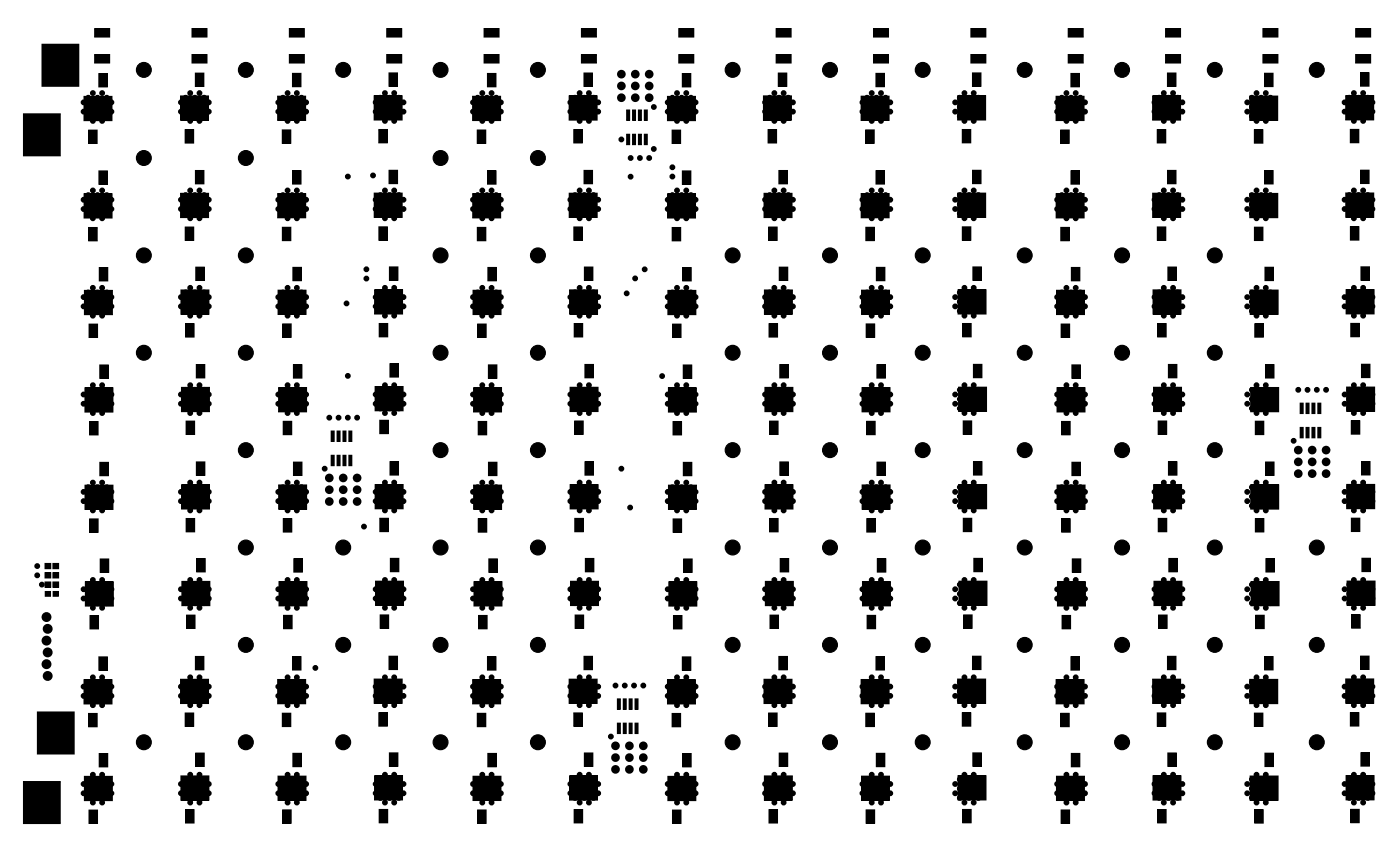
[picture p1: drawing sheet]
<svg xmlns="http://www.w3.org/2000/svg" width="302mm" height="183mm" viewBox="0 0 302 183" stroke-linecap="round" stroke-linejoin="round" font-family="sans-serif">
<g fill="#000">
<path d="M9.1 9.6h7.9v9h-7.9zM21.3 15.9h1.8v2.8h-1.8zM20.4 11.8h3.2v1.8h-3.2zM20.4 6.2h3.2v1.8h-3.2zM42.2 15.8h1.8v2.8h-1.8zM41.4 11.8h3.2v1.8h-3.2zM41.4 6.2h3.2v1.8h-3.2zM63.1 15.8h1.8v2.9h-1.8zM62.4 11.8h3.2v1.8h-3.2zM62.4 6.2h3.2v1.8h-3.2zM83.9 15.7h1.8v2.9h-1.8zM83.4 11.8h3.2v1.8h-3.2z"/>
<path d="M83.4 6.2h3.2v1.8h-3.2zM105.2 15.9h1.8v2.8h-1.8zM104.4 11.8h3.2v1.8h-3.2zM104.4 6.2h3.2v1.8h-3.2zM126 15.8h1.8v2.8h-1.8zM125.4 11.8h3.2v1.8h-3.2zM125.4 6.2h3.2v1.8h-3.2zM147.2 15.9h1.8v2.8h-1.8zM146.4 11.8h3.2v1.8h-3.2zM146.4 6.2h3.2v1.8h-3.2zM167.9 15.8h1.8v2.8h-1.8zM167.4 11.8h3.2v1.8h-3.2z"/>
<path d="M167.4 6.2h3.2v1.8h-3.2zM189 15.8h1.8v2.9h-1.8zM188.4 11.8h3.2v1.8h-3.2zM188.4 6.2h3.2v1.8h-3.2zM209.8 15.7h1.8v2.9h-1.8zM209.4 11.8h3.2v1.8h-3.2zM209.4 6.2h3.2v1.8h-3.2zM231 15.9h1.8v2.8h-1.8zM230.4 11.8h3.2v1.8h-3.2zM230.4 6.2h3.2v1.8h-3.2zM251.8 15.8h1.8v2.8h-1.8zM251.4 11.8h3.2v1.8h-3.2z"/>
<path d="M251.4 6.2h3.2v1.8h-3.2zM272.8 15.8h1.8v2.9h-1.8zM272.4 11.8h3.2v1.8h-3.2zM272.4 6.2h3.2v1.8h-3.2zM293.5 15.7h1.8v2.9h-1.8zM292.4 11.8h3.2v1.8h-3.2zM292.4 6.2h3.2v1.8h-3.2zM5.1 24.6h7.9v9h-7.9zM19.1 28.1h1.8v2.8h-1.8zM21.4 36.9h1.8v2.8h-1.8zM18.1 20.8h6v5.2h-6zM40 28h1.8v2.8h-1.8z"/>
<path d="M42.2 36.8h1.8v2.8h-1.8zM39 20.7h6v5.2h-6zM60.9 28h1.8v2.9h-1.8zM63.1 36.8h1.8v2.9h-1.8zM59.9 20.8h6v5.2h-6zM81.7 27.9h1.8v2.9h-1.8zM83.9 36.7h1.8v2.9h-1.8zM80.7 20.7h6v5.2h-6zM103 28.1h1.8v2.8h-1.8zM105.2 36.9h1.8v2.8h-1.8zM102 20.8h6v5.2h-6zM123.8 28h1.8v2.8h-1.8z"/>
<path d="M126 36.8h1.8v2.8h-1.8zM122.8 20.7h6v5.2h-6zM135.2 29h.6v2.2h-.6zM135.2 23.7h.6v2.2h-.6zM136.5 23.7h.6v2.2h-.6zM136.5 29h.6v2.2h-.6zM137.7 29h.6v2.2h-.6zM137.7 23.7h.6v2.2h-.6zM139 23.7h.6v2.2h-.6zM139 29h.6v2.2h-.6zM145 28.1h1.8v2.8h-1.8zM147.2 36.9h1.8v2.8h-1.8z"/>
<path d="M144 20.8h6v5.2h-6zM165.7 28h1.8v2.8h-1.8zM168 36.8h1.8v2.8h-1.8zM164.7 20.7h6v5.2h-6zM186.8 28h1.8v2.9h-1.8zM189 36.8h1.8v2.9h-1.8zM185.8 20.8h6v5.2h-6zM207.6 27.9h1.8v2.9h-1.8zM209.8 36.7h1.8v2.9h-1.8zM206.6 20.7h6v5.2h-6zM228.8 28.1h1.8v2.8h-1.8zM231 36.9h1.8v2.8h-1.8z"/>
<path d="M227.8 20.8h6v5.2h-6zM249.6 28h1.8v2.8h-1.8zM251.8 36.8h1.8v2.8h-1.8zM248.6 20.7h6v5.2h-6zM270.6 28h1.8v2.9h-1.8zM272.8 36.8h1.8v2.9h-1.8zM269.6 20.7h6v5.2h-6zM291.3 27.9h1.8v2.9h-1.8zM293.5 36.7h1.8v2.9h-1.8zM290.3 20.6h6v5.2h-6zM19.2 49.1h1.8v2.8h-1.8zM18.2 41.8h6v5.2h-6z"/>
<path d="M40 49h1.8v2.8h-1.8zM39 41.7h6v5.2h-6zM60.9 49h1.8v2.9h-1.8zM59.9 41.8h6v5.2h-6zM81.7 48.9h1.8v2.9h-1.8zM80.7 41.7h6v5.2h-6zM103 49.1h1.8v2.8h-1.8zM102 41.8h6v5.2h-6zM123.8 49h1.8v2.8h-1.8zM122.8 41.7h6v5.2h-6zM145 49.1h1.8v2.8h-1.8zM144 41.8h6v5.2h-6z"/>
<path d="M165.8 49h1.8v2.8h-1.8zM164.8 41.7h6v5.2h-6zM186.8 49h1.8v2.9h-1.8zM185.8 41.8h6v5.2h-6zM207.6 48.9h1.8v2.9h-1.8zM206.6 41.7h6v5.2h-6zM228.8 49.1h1.8v2.8h-1.8zM227.8 41.8h6v5.2h-6zM249.6 49h1.8v2.8h-1.8zM248.6 41.7h6v5.2h-6zM270.6 49h1.8v2.9h-1.8zM269.6 41.7h6v5.2h-6z"/>
<path d="M291.3 48.9h1.8v2.9h-1.8zM290.3 41.6h6v5.2h-6zM19.2 69.9h1.8v2.9h-1.8zM21.4 57.7h1.8v2.9h-1.8zM18.2 62.6h6v5.2h-6zM40 69.8h1.8v2.9h-1.8zM42.2 57.6h1.8v2.9h-1.8zM39 62.6h6v5.2h-6zM61 69.9h1.8v2.8h-1.8zM63.2 57.7h1.8v2.8h-1.8zM60 62.6h6v5.2h-6zM81.8 69.8h1.8v2.8h-1.8z"/>
<path d="M84 57.6h1.8v2.8h-1.8zM80.8 62.5h6v5.2h-6zM103.1 69.9h1.8v2.8h-1.8zM105.3 57.7h1.8v2.8h-1.8zM102.1 62.6h6v5.2h-6zM123.9 69.8h1.8v2.9h-1.8zM126.1 57.6h1.8v2.9h-1.8zM122.9 62.5h6v5.2h-6zM145.1 69.9h1.8v2.9h-1.8zM147.3 57.7h1.8v2.9h-1.8zM144.1 62.6h6v5.2h-6zM165.9 69.8h1.8v2.9h-1.8z"/>
<path d="M168.1 57.6h1.8v2.9h-1.8zM164.9 62.6h6v5.2h-6zM186.8 69.9h1.8v2.8h-1.8zM189 57.7h1.8v2.8h-1.8zM185.8 62.6h6v5.2h-6zM207.7 69.8h1.8v2.8h-1.8zM209.9 57.6h1.8v2.8h-1.8zM206.7 62.5h6v5.2h-6zM228.9 69.9h1.8v2.8h-1.8zM231.1 57.7h1.8v2.8h-1.8zM227.9 62.6h6v5.2h-6zM249.7 69.8h1.8v2.9h-1.8z"/>
<path d="M251.9 57.6h1.8v2.9h-1.8zM248.7 62.5h6v5.2h-6zM270.7 69.8h1.8v2.9h-1.8zM272.9 57.6h1.8v2.9h-1.8zM269.7 62.6h6v5.2h-6zM291.4 69.8h1.8v2.8h-1.8zM293.6 57.6h1.8v2.8h-1.8zM290.4 62.5h6v5.2h-6zM19.3 90.9h1.8v2.9h-1.8zM21.5 78.7h1.8v2.9h-1.8zM18.3 83.7h6v5.2h-6zM40.2 90.8h1.8v2.9h-1.8z"/>
<path d="M42.4 78.6h1.8v2.9h-1.8zM39.2 83.6h6v5.2h-6zM61.1 90.9h1.8v2.8h-1.8zM63.3 78.7h1.8v2.8h-1.8zM60.1 83.6h6v5.2h-6zM71.5 93h.6v2.2h-.6zM72.7 93h.6v2.2h-.6zM74 93h.6v2.2h-.6zM75.3 93h.6v2.2h-.6zM81.9 90.6h1.8v2.9h-1.8zM84.1 78.4h1.8v2.9h-1.8zM80.9 83.4h6v5.2h-6z"/>
<path d="M103.2 90.9h1.8v2.9h-1.8zM105.4 78.7h1.8v2.9h-1.8zM102.2 83.6h6v5.2h-6zM124 90.8h1.8v2.9h-1.8zM126.2 78.6h1.8v2.9h-1.8zM123 83.5h6v5.2h-6zM145.2 90.9h1.8v2.9h-1.8zM147.4 78.7h1.8v2.9h-1.8zM144.2 83.7h6v5.2h-6zM166 90.8h1.8v2.9h-1.8zM168.2 78.6h1.8v2.9h-1.8zM165 83.6h6v5.2h-6z"/>
<path d="M187 90.9h1.8v2.8h-1.8zM189.2 78.7h1.8v2.8h-1.8zM186 83.6h6v5.2h-6zM207.8 90.8h1.8v2.8h-1.8zM210 78.6h1.8v2.8h-1.8zM206.8 83.5h6v5.2h-6zM229 90.9h1.8v2.9h-1.8zM231.2 78.7h1.8v2.9h-1.8zM228 83.6h6v5.2h-6zM249.8 90.8h1.8v2.9h-1.8zM252 78.6h1.8v2.9h-1.8zM248.8 83.5h6v5.2h-6z"/>
<path d="M270.8 90.9h1.8v2.8h-1.8zM273 78.7h1.8v2.8h-1.8zM269.8 83.6h6v5.2h-6zM280.5 92.2h.6v2.2h-.6zM280.5 87h.6v2.2h-.6zM281.7 87h.6v2.2h-.6zM281.7 92.2h.6v2.2h-.6zM283 92.2h.6v2.2h-.6zM283 87h.6v2.2h-.6zM284.3 87h.6v2.2h-.6zM284.3 92.2h.6v2.2h-.6zM291.5 90.8h1.8v2.8h-1.8z"/>
<path d="M293.7 78.6h1.8v2.8h-1.8zM290.5 83.5h6v5.2h-6zM19.4 111.9h1.8v2.9h-1.8zM21.6 99.7h1.8v2.9h-1.8zM18.4 104.6h6v5.2h-6zM40.2 111.8h1.8v2.9h-1.8zM42.4 99.6h1.8v2.9h-1.8zM39.2 104.6h6v5.2h-6zM61.1 111.9h1.8v2.8h-1.8zM63.3 99.7h1.8v2.8h-1.8zM60.1 104.6h6v5.2h-6zM71.5 98.2h.6v2.2h-.6z"/>
<path d="M72.7 98.2h.6v2.2h-.6zM74 98.2h.6v2.2h-.6zM75.3 98.2h.6v2.2h-.6zM81.9 111.8h1.8v2.8h-1.8zM84.1 99.6h1.8v2.8h-1.8zM80.9 104.5h6v5.2h-6zM103.2 111.9h1.8v2.8h-1.8zM105.4 99.7h1.8v2.8h-1.8zM102.2 104.6h6v5.2h-6zM124 111.8h1.8v2.9h-1.8zM126.2 99.6h1.8v2.9h-1.8zM123 104.5h6v5.2h-6z"/>
<path d="M145.2 111.9h1.8v2.9h-1.8zM147.4 99.7h1.8v2.9h-1.8zM144.2 104.6h6v5.2h-6zM166 111.8h1.8v2.9h-1.8zM168.2 99.6h1.8v2.9h-1.8zM165 104.6h6v5.2h-6zM187 111.9h1.8v2.8h-1.8zM189.2 99.7h1.8v2.8h-1.8zM186 104.6h6v5.2h-6zM207.8 111.8h1.8v2.8h-1.8zM210 99.6h1.8v2.8h-1.8zM206.8 104.5h6v5.2h-6z"/>
<path d="M229 111.9h1.8v2.8h-1.8zM231.2 99.7h1.8v2.8h-1.8zM228 104.6h6v5.2h-6zM249.8 111.8h1.8v2.9h-1.8zM252 99.6h1.8v2.9h-1.8zM248.8 104.5h6v5.2h-6zM270.8 111.9h1.8v2.8h-1.8zM273 99.7h1.8v2.8h-1.8zM269.8 104.6h6v5.2h-6zM291.5 111.8h1.8v2.8h-1.8zM293.7 99.6h1.8v2.8h-1.8zM290.5 104.5h6v5.2h-6z"/>
<path d="M9.8 127.6h1.1v1h-1.1zM9.7 123.5h1.2v1.1h-1.2zM9.7 125.5h1.2v1.1h-1.2zM9.7 121.5h1.2v1.1h-1.2zM11.5 127.6h1.1v1h-1.1zM11.4 123.5h1.2v1.1h-1.2zM11.4 125.5h1.2v1.1h-1.2zM11.4 121.5h1.2v1.1h-1.2zM19.4 132.8h1.8v2.8h-1.8zM21.6 120.6h1.8v2.8h-1.8zM18.4 125.5h6v5.2h-6zM40.2 132.7h1.8v2.8h-1.8z"/>
<path d="M42.4 120.5h1.8v2.8h-1.8zM39.2 125.4h6v5.2h-6zM61.2 132.7h1.8v2.9h-1.8zM63.4 120.5h1.8v2.9h-1.8zM60.2 125.4h6v5.2h-6zM82 132.6h1.8v2.9h-1.8zM84.2 120.4h1.8v2.9h-1.8zM81 125.4h6v5.2h-6zM103.3 132.7h1.8v2.9h-1.8zM105.5 120.5h1.8v2.9h-1.8zM102.3 125.5h6v5.2h-6zM124.1 132.7h1.8v2.8h-1.8z"/>
<path d="M126.3 120.5h1.8v2.8h-1.8zM123.1 125.4h6v5.2h-6zM145.3 132.8h1.8v2.8h-1.8zM147.5 120.6h1.8v2.8h-1.8zM144.3 125.5h6v5.2h-6zM166.1 132.7h1.8v2.8h-1.8zM168.3 120.5h1.8v2.8h-1.8zM165.1 125.4h6v5.2h-6zM187.1 132.7h1.8v2.9h-1.8zM189.3 120.5h1.8v2.9h-1.8zM186.1 125.4h6v5.2h-6zM207.9 132.6h1.8v2.9h-1.8z"/>
<path d="M210.1 120.4h1.8v2.9h-1.8zM206.9 125.4h6v5.2h-6zM229.1 132.7h1.8v2.9h-1.8zM231.3 120.5h1.8v2.9h-1.8zM228.1 125.5h6v5.2h-6zM249.9 132.7h1.8v2.8h-1.8zM252.1 120.5h1.8v2.8h-1.8zM248.9 125.4h6v5.2h-6zM270.9 132.7h1.8v2.8h-1.8zM273.1 120.5h1.8v2.8h-1.8zM269.9 125.4h6v5.2h-6zM291.6 132.6h1.8v2.9h-1.8z"/>
<path d="M293.8 120.4h1.8v2.9h-1.8zM290.6 125.3h6v5.2h-6zM8.1 153.6h7.9v9h-7.9zM19.1 153.9h1.8v2.8h-1.8zM21.3 141.7h1.8v2.8h-1.8zM18.1 146.6h6v5.2h-6zM40 153.8h1.8v2.8h-1.8zM42.2 141.6h1.8v2.8h-1.8zM39 146.5h6v5.2h-6zM60.9 153.8h1.8v2.9h-1.8zM63.1 141.6h1.8v2.9h-1.8zM59.9 146.6h6v5.2h-6z"/>
<path d="M81.7 153.7h1.8v2.9h-1.8zM83.9 141.5h1.8v2.9h-1.8zM80.7 146.5h6v5.2h-6zM103 153.9h1.8v2.8h-1.8zM105.2 141.7h1.8v2.8h-1.8zM102 146.6h6v5.2h-6zM123.8 153.8h1.8v2.8h-1.8zM126 141.6h1.8v2.8h-1.8zM122.8 146.5h6v5.2h-6zM133.2 156h.6v2.2h-.6zM133.2 150.7h.6v2.2h-.6zM134.5 150.7h.6v2.2h-.6z"/>
<path d="M134.5 156h.6v2.2h-.6zM135.7 156h.6v2.2h-.6zM135.7 150.7h.6v2.2h-.6zM137 150.7h.6v2.2h-.6zM137 156h.6v2.2h-.6zM145 153.9h1.8v2.8h-1.8zM147.2 141.7h1.8v2.8h-1.8zM144 146.6h6v5.2h-6zM165.8 153.8h1.8v2.8h-1.8zM168 141.6h1.8v2.8h-1.8zM164.8 146.5h6v5.2h-6zM186.8 153.8h1.8v2.9h-1.8z"/>
<path d="M189 141.6h1.8v2.9h-1.8zM185.8 146.6h6v5.2h-6zM207.6 153.7h1.8v2.9h-1.8zM209.8 141.5h1.8v2.9h-1.8zM206.6 146.5h6v5.2h-6zM228.8 153.9h1.8v2.8h-1.8zM231 141.7h1.8v2.8h-1.8zM227.8 146.6h6v5.2h-6zM249.6 153.8h1.8v2.8h-1.8zM251.8 141.6h1.8v2.8h-1.8zM248.6 146.5h6v5.2h-6zM270.6 153.8h1.8v2.9h-1.8z"/>
<path d="M272.8 141.6h1.8v2.9h-1.8zM269.6 146.5h6v5.2h-6zM291.3 153.7h1.8v2.9h-1.8zM293.5 141.5h1.8v2.9h-1.8zM290.3 146.4h6v5.2h-6zM5.1 168.6h7.9v9h-7.9zM19.2 174.7h1.8v2.9h-1.8zM21.4 162.5h1.8v2.9h-1.8zM18.2 167.4h6v5.2h-6zM40 174.6h1.8v2.9h-1.8zM42.2 162.4h1.8v2.9h-1.8zM39 167.3h6v5.2h-6z"/>
<path d="M61 174.7h1.8v2.8h-1.8zM63.2 162.5h1.8v2.8h-1.8zM60 167.4h6v5.2h-6zM81.8 174.6h1.8v2.8h-1.8zM84 162.4h1.8v2.8h-1.8zM80.8 167.3h6v5.2h-6zM103 174.7h1.8v2.8h-1.8zM105.2 162.5h1.8v2.8h-1.8zM102 167.4h6v5.2h-6zM123.9 174.6h1.8v2.9h-1.8zM126.1 162.4h1.8v2.9h-1.8zM122.9 167.3h6v5.2h-6z"/>
<path d="M145.1 174.7h1.8v2.9h-1.8zM147.3 162.5h1.8v2.9h-1.8zM144.1 167.4h6v5.2h-6zM165.9 174.6h1.8v2.9h-1.8zM168.1 162.4h1.8v2.9h-1.8zM164.9 167.3h6v5.2h-6zM186.8 174.7h1.8v2.8h-1.8zM189 162.5h1.8v2.8h-1.8zM185.8 167.4h6v5.2h-6zM207.7 174.6h1.8v2.8h-1.8zM209.9 162.4h1.8v2.8h-1.8zM206.7 167.3h6v5.2h-6z"/>
<path d="M228.9 174.7h1.8v2.8h-1.8zM231.1 162.5h1.8v2.8h-1.8zM227.9 167.4h6v5.2h-6zM249.7 174.6h1.8v2.9h-1.8zM251.9 162.4h1.8v2.9h-1.8zM248.7 167.3h6v5.2h-6zM270.7 174.6h1.8v2.9h-1.8zM272.9 162.4h1.8v2.9h-1.8zM269.7 167.4h6v5.2h-6zM291.4 174.6h1.8v2.8h-1.8zM293.6 162.4h1.8v2.8h-1.8zM290.4 167.3h6v5.2h-6z"/>
</g>
<g fill="none" stroke="#000" stroke-width=".25">
<path d="M9.1 9.6h7.9v9h-7.9zM20.4 11.8h3.2v1.8h-3.2zM20.4 6.2h3.2v1.8h-3.2zM21.3 15.9h1.8v2.8h-1.8zM41.4 11.8h3.2v1.8h-3.2zM41.4 6.2h3.2v1.8h-3.2zM42.2 15.8h1.8v2.8h-1.8zM62.4 11.8h3.2v1.8h-3.2zM62.4 6.2h3.2v1.8h-3.2zM63.1 15.8h1.8v2.9h-1.8zM83.4 11.8h3.2v1.8h-3.2zM83.4 6.2h3.2v1.8h-3.2z"/>
<path d="M83.9 15.7h1.8v2.9h-1.8zM104.4 11.8h3.2v1.8h-3.2zM104.4 6.2h3.2v1.8h-3.2zM105.2 15.9h1.8v2.8h-1.8zM125.4 11.8h3.2v1.8h-3.2zM125.4 6.2h3.2v1.8h-3.2zM126 15.8h1.8v2.8h-1.8zM146.4 11.8h3.2v1.8h-3.2zM146.4 6.2h3.2v1.8h-3.2zM147.2 15.9h1.8v2.8h-1.8zM167.4 11.8h3.2v1.8h-3.2zM167.4 6.2h3.2v1.8h-3.2z"/>
<path d="M167.9 15.8h1.8v2.8h-1.8zM188.4 11.8h3.2v1.8h-3.2zM188.4 6.2h3.2v1.8h-3.2zM189 15.8h1.8v2.9h-1.8zM209.4 11.8h3.2v1.8h-3.2zM209.4 6.2h3.2v1.8h-3.2zM209.8 15.7h1.8v2.9h-1.8zM230.4 11.8h3.2v1.8h-3.2zM230.4 6.2h3.2v1.8h-3.2zM231 15.9h1.8v2.8h-1.8zM251.4 11.8h3.2v1.8h-3.2zM251.4 6.2h3.2v1.8h-3.2z"/>
<path d="M251.8 15.8h1.8v2.8h-1.8zM272.4 11.8h3.2v1.8h-3.2zM272.4 6.2h3.2v1.8h-3.2zM272.8 15.8h1.8v2.9h-1.8zM292.4 11.8h3.2v1.8h-3.2zM292.4 6.2h3.2v1.8h-3.2zM293.5 15.7h1.8v2.9h-1.8zM5.1 24.6h7.9v9h-7.9zM18.1 20.8h6v5.2h-6zM19.1 28.1h1.8v2.8h-1.8zM21.4 36.9h1.8v2.8h-1.8zM39 20.7h6v5.2h-6z"/>
<path d="M40 28h1.8v2.8h-1.8zM42.2 36.8h1.8v2.8h-1.8zM59.9 20.8h6v5.2h-6zM60.9 28h1.8v2.9h-1.8zM63.1 36.8h1.8v2.9h-1.8zM80.7 20.7h6v5.2h-6zM81.7 27.9h1.8v2.9h-1.8zM83.9 36.7h1.8v2.9h-1.8zM102 20.8h6v5.2h-6zM103 28.1h1.8v2.8h-1.8zM105.2 36.9h1.8v2.8h-1.8zM122.8 20.7h6v5.2h-6z"/>
<path d="M123.8 28h1.8v2.8h-1.8zM126 36.8h1.8v2.8h-1.8zM135.2 29h.6v2.2h-.6zM135.2 23.7h.6v2.2h-.6zM136.5 23.7h.6v2.2h-.6zM136.5 29h.6v2.2h-.6zM137.7 29h.6v2.2h-.6zM137.7 23.7h.6v2.2h-.6zM139 23.7h.6v2.2h-.6zM139 29h.6v2.2h-.6zM144 20.8h6v5.2h-6zM145 28.1h1.8v2.8h-1.8z"/>
<path d="M147.2 36.9h1.8v2.8h-1.8zM164.7 20.7h6v5.2h-6zM165.7 28h1.8v2.8h-1.8zM168 36.8h1.8v2.8h-1.8zM185.8 20.8h6v5.2h-6zM186.8 28h1.8v2.9h-1.8zM189 36.8h1.8v2.9h-1.8zM206.6 20.7h6v5.2h-6zM207.6 27.9h1.8v2.9h-1.8zM209.8 36.7h1.8v2.9h-1.8zM227.8 20.8h6v5.2h-6zM228.8 28.1h1.8v2.8h-1.8z"/>
<path d="M231 36.9h1.8v2.8h-1.8zM248.6 20.7h6v5.2h-6zM249.6 28h1.8v2.8h-1.8zM251.8 36.8h1.8v2.8h-1.8zM269.6 20.7h6v5.2h-6zM270.6 28h1.8v2.9h-1.8zM272.8 36.8h1.8v2.9h-1.8zM290.3 20.6h6v5.2h-6zM291.3 27.9h1.8v2.9h-1.8zM293.5 36.7h1.8v2.9h-1.8zM18.2 41.8h6v5.2h-6zM19.2 49.1h1.8v2.8h-1.8z"/>
<path d="M21.4 57.7h1.8v2.9h-1.8zM39 41.7h6v5.2h-6zM40 49h1.8v2.8h-1.8zM42.2 57.6h1.8v2.9h-1.8zM59.9 41.8h6v5.2h-6zM60.9 49h1.8v2.9h-1.8zM63.2 57.7h1.8v2.8h-1.8zM80.7 41.7h6v5.2h-6zM81.7 48.9h1.8v2.9h-1.8zM84 57.6h1.8v2.8h-1.8zM102 41.8h6v5.2h-6zM103 49.1h1.8v2.8h-1.8z"/>
<path d="M105.3 57.7h1.8v2.8h-1.8zM122.8 41.7h6v5.2h-6zM123.8 49h1.8v2.8h-1.8zM126.1 57.6h1.8v2.9h-1.8zM144 41.8h6v5.2h-6zM145 49.1h1.8v2.8h-1.8zM147.3 57.7h1.8v2.9h-1.8zM164.8 41.7h6v5.2h-6zM165.8 49h1.8v2.8h-1.8zM168.1 57.6h1.8v2.9h-1.8zM185.8 41.8h6v5.2h-6zM186.8 49h1.8v2.9h-1.8z"/>
<path d="M189 57.7h1.8v2.8h-1.8zM206.6 41.7h6v5.2h-6zM207.6 48.9h1.8v2.9h-1.8zM209.9 57.6h1.8v2.8h-1.8zM227.8 41.8h6v5.2h-6zM228.8 49.1h1.8v2.8h-1.8zM231.1 57.7h1.8v2.8h-1.8zM248.6 41.7h6v5.2h-6zM249.6 49h1.8v2.8h-1.8zM251.9 57.6h1.8v2.9h-1.8zM269.6 41.7h6v5.2h-6zM270.6 49h1.8v2.9h-1.8z"/>
<path d="M272.9 57.6h1.8v2.9h-1.8zM290.3 41.6h6v5.2h-6zM291.3 48.9h1.8v2.9h-1.8zM293.6 57.6h1.8v2.8h-1.8zM18.2 62.6h6v5.2h-6zM19.2 69.9h1.8v2.9h-1.8zM21.5 78.7h1.8v2.9h-1.8zM39 62.6h6v5.2h-6zM40 69.8h1.8v2.9h-1.8zM42.4 78.6h1.8v2.9h-1.8zM60 62.6h6v5.2h-6zM61 69.9h1.8v2.8h-1.8z"/>
<path d="M63.3 78.7h1.8v2.8h-1.8zM80.8 62.5h6v5.2h-6zM81.8 69.8h1.8v2.8h-1.8zM84.1 78.4h1.8v2.9h-1.8zM102.1 62.6h6v5.2h-6zM103.1 69.9h1.8v2.8h-1.8zM105.4 78.7h1.8v2.9h-1.8zM122.9 62.5h6v5.2h-6zM123.9 69.8h1.8v2.9h-1.8zM126.2 78.6h1.8v2.9h-1.8zM144.1 62.6h6v5.2h-6zM145.1 69.9h1.8v2.9h-1.8z"/>
<path d="M147.4 78.7h1.8v2.9h-1.8zM164.9 62.6h6v5.2h-6zM165.9 69.8h1.8v2.9h-1.8zM168.2 78.6h1.8v2.9h-1.8zM185.8 62.6h6v5.2h-6zM186.8 69.9h1.8v2.8h-1.8zM189.2 78.7h1.8v2.8h-1.8zM206.7 62.5h6v5.2h-6zM207.7 69.8h1.8v2.8h-1.8zM210 78.6h1.8v2.8h-1.8zM227.9 62.6h6v5.2h-6zM228.9 69.9h1.8v2.8h-1.8z"/>
<path d="M231.2 78.7h1.8v2.9h-1.8zM248.7 62.5h6v5.2h-6zM249.7 69.8h1.8v2.9h-1.8zM252 78.6h1.8v2.9h-1.8zM269.7 62.6h6v5.2h-6zM270.7 69.8h1.8v2.9h-1.8zM273 78.7h1.8v2.8h-1.8zM290.4 62.5h6v5.2h-6zM291.4 69.8h1.8v2.8h-1.8zM293.7 78.6h1.8v2.8h-1.8zM18.3 83.7h6v5.2h-6zM19.3 90.9h1.8v2.9h-1.8z"/>
<path d="M21.6 99.7h1.8v2.9h-1.8zM39.2 83.6h6v5.2h-6zM40.2 90.8h1.8v2.9h-1.8zM42.4 99.6h1.8v2.9h-1.8zM60.1 83.6h6v5.2h-6zM61.1 90.9h1.8v2.8h-1.8zM63.3 99.7h1.8v2.8h-1.8zM71.5 98.2h.6v2.2h-.6zM71.5 93h.6v2.2h-.6zM72.7 93h.6v2.2h-.6zM72.7 98.2h.6v2.2h-.6zM74 98.2h.6v2.2h-.6z"/>
<path d="M74 93h.6v2.2h-.6zM75.3 93h.6v2.2h-.6zM75.3 98.2h.6v2.2h-.6zM80.9 83.4h6v5.2h-6zM81.9 90.6h1.8v2.9h-1.8zM84.1 99.6h1.8v2.8h-1.8zM102.2 83.6h6v5.2h-6zM103.2 90.9h1.8v2.9h-1.8zM105.4 99.7h1.8v2.8h-1.8zM123 83.5h6v5.2h-6zM124 90.8h1.8v2.9h-1.8zM126.2 99.6h1.8v2.9h-1.8z"/>
<path d="M144.2 83.7h6v5.2h-6zM145.2 90.9h1.8v2.9h-1.8zM147.4 99.7h1.8v2.9h-1.8zM165 83.6h6v5.2h-6zM166 90.8h1.8v2.9h-1.8zM168.2 99.6h1.8v2.9h-1.8zM186 83.6h6v5.2h-6zM187 90.9h1.8v2.8h-1.8zM189.2 99.7h1.8v2.8h-1.8zM206.8 83.5h6v5.2h-6zM207.8 90.8h1.8v2.8h-1.8zM210 99.6h1.8v2.8h-1.8z"/>
<path d="M228 83.6h6v5.2h-6zM229 90.9h1.8v2.9h-1.8zM231.2 99.7h1.8v2.8h-1.8zM248.8 83.5h6v5.2h-6zM249.8 90.8h1.8v2.9h-1.8zM252 99.6h1.8v2.9h-1.8zM269.8 83.6h6v5.2h-6zM270.8 90.9h1.8v2.8h-1.8zM273 99.7h1.8v2.8h-1.8zM280.5 92.2h.6v2.2h-.6zM280.5 87h.6v2.2h-.6zM281.7 87h.6v2.2h-.6z"/>
<path d="M281.7 92.2h.6v2.2h-.6zM283 92.2h.6v2.2h-.6zM283 87h.6v2.2h-.6zM284.3 87h.6v2.2h-.6zM284.3 92.2h.6v2.2h-.6zM290.5 83.5h6v5.2h-6zM291.5 90.8h1.8v2.8h-1.8zM293.7 99.6h1.8v2.8h-1.8zM18.4 104.6h6v5.2h-6zM19.4 111.9h1.8v2.9h-1.8zM39.2 104.6h6v5.2h-6zM40.2 111.8h1.8v2.9h-1.8z"/>
<path d="M60.1 104.6h6v5.2h-6zM61.1 111.9h1.8v2.8h-1.8zM80.9 104.5h6v5.2h-6zM81.9 111.8h1.8v2.8h-1.8zM102.2 104.6h6v5.2h-6zM103.2 111.9h1.8v2.8h-1.8zM123 104.5h6v5.2h-6zM124 111.8h1.8v2.9h-1.8zM144.2 104.6h6v5.2h-6zM145.2 111.9h1.8v2.9h-1.8zM165 104.6h6v5.2h-6zM166 111.8h1.8v2.9h-1.8z"/>
<path d="M186 104.6h6v5.2h-6zM187 111.9h1.8v2.8h-1.8zM206.8 104.5h6v5.2h-6zM207.8 111.8h1.8v2.8h-1.8zM228 104.6h6v5.2h-6zM229 111.9h1.8v2.8h-1.8zM248.8 104.5h6v5.2h-6zM249.8 111.8h1.8v2.9h-1.8zM269.8 104.6h6v5.2h-6zM270.8 111.9h1.8v2.8h-1.8zM290.5 104.5h6v5.2h-6zM291.5 111.8h1.8v2.8h-1.8z"/>
<path d="M9.7 123.5h1.2v1.1h-1.2zM9.7 125.5h1.2v1.1h-1.2zM9.7 121.5h1.2v1.1h-1.2zM9.8 127.6h1.1v1h-1.1zM11.4 123.5h1.2v1.1h-1.2zM11.4 125.5h1.2v1.1h-1.2zM11.4 121.5h1.2v1.1h-1.2zM11.5 127.6h1.1v1h-1.1zM18.4 125.5h6v5.2h-6zM19.4 132.8h1.8v2.8h-1.8zM21.6 120.6h1.8v2.8h-1.8zM39.2 125.4h6v5.2h-6z"/>
<path d="M40.2 132.7h1.8v2.8h-1.8zM42.4 120.5h1.8v2.8h-1.8zM60.2 125.4h6v5.2h-6zM61.2 132.7h1.8v2.9h-1.8zM63.4 120.5h1.8v2.9h-1.8zM81 125.4h6v5.2h-6zM82 132.6h1.8v2.9h-1.8zM84.2 120.4h1.8v2.9h-1.8zM102.3 125.5h6v5.2h-6zM103.3 132.7h1.8v2.9h-1.8zM105.5 120.5h1.8v2.9h-1.8zM123.1 125.4h6v5.2h-6z"/>
<path d="M124.1 132.7h1.8v2.8h-1.8zM126.3 120.5h1.8v2.8h-1.8zM144.3 125.5h6v5.2h-6zM145.3 132.8h1.8v2.8h-1.8zM147.5 120.6h1.8v2.8h-1.8zM165.1 125.4h6v5.2h-6zM166.1 132.7h1.8v2.8h-1.8zM168.3 120.5h1.8v2.8h-1.8zM186.1 125.4h6v5.2h-6zM187.1 132.7h1.8v2.9h-1.8zM189.3 120.5h1.8v2.9h-1.8zM206.9 125.4h6v5.2h-6z"/>
<path d="M207.9 132.6h1.8v2.9h-1.8zM210.1 120.4h1.8v2.9h-1.8zM228.1 125.5h6v5.2h-6zM229.1 132.7h1.8v2.9h-1.8zM231.3 120.5h1.8v2.9h-1.8zM248.9 125.4h6v5.2h-6zM249.9 132.7h1.8v2.8h-1.8zM252.1 120.5h1.8v2.8h-1.8zM269.9 125.4h6v5.2h-6zM270.9 132.7h1.8v2.8h-1.8zM273.1 120.5h1.8v2.8h-1.8zM290.6 125.3h6v5.2h-6z"/>
<path d="M291.6 132.6h1.8v2.9h-1.8zM293.8 120.4h1.8v2.9h-1.8zM8.1 153.6h7.9v9h-7.9zM18.1 146.6h6v5.2h-6zM19.1 153.9h1.8v2.8h-1.8zM21.3 141.7h1.8v2.8h-1.8zM39 146.5h6v5.2h-6zM40 153.8h1.8v2.8h-1.8zM42.2 141.6h1.8v2.8h-1.8zM59.9 146.6h6v5.2h-6zM60.9 153.8h1.8v2.9h-1.8zM63.1 141.6h1.8v2.9h-1.8z"/>
<path d="M80.7 146.5h6v5.2h-6zM81.7 153.7h1.8v2.9h-1.8zM83.9 141.5h1.8v2.9h-1.8zM102 146.6h6v5.2h-6zM103 153.9h1.8v2.8h-1.8zM105.2 141.7h1.8v2.8h-1.8zM122.8 146.5h6v5.2h-6zM123.8 153.8h1.8v2.8h-1.8zM126 141.6h1.8v2.8h-1.8zM133.2 156h.6v2.2h-.6zM133.2 150.7h.6v2.2h-.6zM134.5 150.7h.6v2.2h-.6z"/>
<path d="M134.5 156h.6v2.2h-.6zM135.7 156h.6v2.2h-.6zM135.7 150.7h.6v2.2h-.6zM137 150.7h.6v2.2h-.6zM137 156h.6v2.2h-.6zM144 146.6h6v5.2h-6zM145 153.9h1.8v2.8h-1.8zM147.2 141.7h1.8v2.8h-1.8zM164.8 146.5h6v5.2h-6zM165.8 153.8h1.8v2.8h-1.8zM168 141.6h1.8v2.8h-1.8zM185.8 146.6h6v5.2h-6z"/>
<path d="M186.8 153.8h1.8v2.9h-1.8zM189 141.6h1.8v2.9h-1.8zM206.6 146.5h6v5.2h-6zM207.6 153.7h1.8v2.9h-1.8zM209.8 141.5h1.8v2.9h-1.8zM227.8 146.6h6v5.2h-6zM228.8 153.9h1.8v2.8h-1.8zM231 141.7h1.8v2.8h-1.8zM248.6 146.5h6v5.2h-6zM249.6 153.8h1.8v2.8h-1.8zM251.8 141.6h1.8v2.8h-1.8zM269.6 146.5h6v5.2h-6z"/>
<path d="M270.6 153.8h1.8v2.9h-1.8zM272.8 141.6h1.8v2.9h-1.8zM290.3 146.4h6v5.2h-6zM291.3 153.7h1.8v2.9h-1.8zM293.5 141.5h1.8v2.9h-1.8zM5.1 168.6h7.9v9h-7.9zM18.2 167.4h6v5.2h-6zM19.2 174.7h1.8v2.9h-1.8zM21.4 162.5h1.8v2.9h-1.8zM39 167.3h6v5.2h-6zM40 174.6h1.8v2.9h-1.8zM42.2 162.4h1.8v2.9h-1.8z"/>
<path d="M60 167.4h6v5.2h-6zM61 174.7h1.8v2.8h-1.8zM63.2 162.5h1.8v2.8h-1.8zM80.8 167.3h6v5.2h-6zM81.8 174.6h1.8v2.8h-1.8zM84 162.4h1.8v2.8h-1.8zM102 167.4h6v5.2h-6zM103 174.7h1.8v2.8h-1.8zM105.2 162.5h1.8v2.8h-1.8zM122.9 167.3h6v5.2h-6zM123.9 174.6h1.8v2.9h-1.8zM126.1 162.4h1.8v2.9h-1.8z"/>
<path d="M144.1 167.4h6v5.2h-6zM145.1 174.7h1.8v2.9h-1.8zM147.3 162.5h1.8v2.9h-1.8zM164.9 167.3h6v5.2h-6zM165.9 174.6h1.8v2.9h-1.8zM168.1 162.4h1.8v2.9h-1.8zM185.8 167.4h6v5.2h-6zM186.8 174.7h1.8v2.8h-1.8zM189 162.5h1.8v2.8h-1.8zM206.7 167.3h6v5.2h-6zM207.7 174.6h1.8v2.8h-1.8zM209.9 162.4h1.8v2.8h-1.8z"/>
<path d="M227.9 167.4h6v5.2h-6zM228.9 174.7h1.8v2.8h-1.8zM231.1 162.5h1.8v2.8h-1.8zM248.7 167.3h6v5.2h-6zM249.7 174.6h1.8v2.9h-1.8zM251.9 162.4h1.8v2.9h-1.8zM269.7 167.4h6v5.2h-6zM270.7 174.6h1.8v2.9h-1.8zM272.9 162.4h1.8v2.9h-1.8zM290.4 167.3h6v5.2h-6zM291.4 174.6h1.8v2.8h-1.8zM293.6 162.4h1.8v2.8h-1.8z"/>
<circle cx="31" cy="15.1" r="1.6"/>
<circle cx="53" cy="15.1" r="1.6"/>
<circle cx="74" cy="15.1" r="1.6"/>
<circle cx="95" cy="15.1" r="1.6"/>
<circle cx="116" cy="15.1" r="1.6"/>
<circle cx="158" cy="15.1" r="1.6"/>
<circle cx="179" cy="15.1" r="1.6"/>
<circle cx="199" cy="15.1" r="1.6"/>
<circle cx="221" cy="15.1" r="1.6"/>
<circle cx="242" cy="15.1" r="1.6"/>
<circle cx="262" cy="15.1" r="1.6"/>
<circle cx="284" cy="15.1" r="1.6"/>
<circle cx="31" cy="34.1" r="1.6"/>
<circle cx="53" cy="34.1" r="1.6"/>
<circle cx="95" cy="34.1" r="1.6"/>
<circle cx="116" cy="34.1" r="1.6"/>
<circle cx="31" cy="55.1" r="1.6"/>
<circle cx="53" cy="55.1" r="1.6"/>
<circle cx="95" cy="55.1" r="1.6"/>
<circle cx="116" cy="55.1" r="1.6"/>
<circle cx="158" cy="55.1" r="1.6"/>
<circle cx="179" cy="55.1" r="1.6"/>
<circle cx="199" cy="55.1" r="1.6"/>
<circle cx="221" cy="55.1" r="1.6"/>
<circle cx="242" cy="55.1" r="1.6"/>
<circle cx="262" cy="55.1" r="1.6"/>
<circle cx="31" cy="76.1" r="1.6"/>
<circle cx="53" cy="76.1" r="1.6"/>
<circle cx="95" cy="76.1" r="1.6"/>
<circle cx="116" cy="76.1" r="1.6"/>
<circle cx="158" cy="76.1" r="1.6"/>
<circle cx="179" cy="76.1" r="1.6"/>
<circle cx="199" cy="76.1" r="1.6"/>
<circle cx="221" cy="76.1" r="1.6"/>
<circle cx="242" cy="76.1" r="1.6"/>
<circle cx="262" cy="76.1" r="1.6"/>
<circle cx="53" cy="97.1" r="1.6"/>
<circle cx="95" cy="97.1" r="1.6"/>
<circle cx="116" cy="97.1" r="1.6"/>
<circle cx="158" cy="97.1" r="1.6"/>
<circle cx="179" cy="97.1" r="1.6"/>
<circle cx="199" cy="97.1" r="1.6"/>
<circle cx="221" cy="97.1" r="1.6"/>
<circle cx="242" cy="97.1" r="1.6"/>
<circle cx="262" cy="97.1" r="1.6"/>
<circle cx="53" cy="118.1" r="1.6"/>
<circle cx="74" cy="118.1" r="1.6"/>
<circle cx="95" cy="118.1" r="1.6"/>
<circle cx="116" cy="118.1" r="1.6"/>
<circle cx="158" cy="118.1" r="1.6"/>
<circle cx="179" cy="118.1" r="1.6"/>
<circle cx="199" cy="118.1" r="1.6"/>
<circle cx="221" cy="118.1" r="1.6"/>
<circle cx="242" cy="118.1" r="1.6"/>
<circle cx="262" cy="118.1" r="1.6"/>
<circle cx="284" cy="118.1" r="1.6"/>
<circle cx="53" cy="139.1" r="1.6"/>
<circle cx="74" cy="139.1" r="1.6"/>
<circle cx="95" cy="139.1" r="1.6"/>
<circle cx="116" cy="139.1" r="1.6"/>
<circle cx="158" cy="139.1" r="1.6"/>
<circle cx="179" cy="139.1" r="1.6"/>
<circle cx="199" cy="139.1" r="1.6"/>
<circle cx="221" cy="139.1" r="1.6"/>
<circle cx="242" cy="139.1" r="1.6"/>
<circle cx="262" cy="139.1" r="1.6"/>
<circle cx="284" cy="139.1" r="1.6"/>
<circle cx="31" cy="160.1" r="1.6"/>
<circle cx="53" cy="160.1" r="1.6"/>
<circle cx="74" cy="160.1" r="1.6"/>
<circle cx="95" cy="160.1" r="1.6"/>
<circle cx="116" cy="160.1" r="1.6"/>
<circle cx="158" cy="160.1" r="1.6"/>
<circle cx="179" cy="160.1" r="1.6"/>
<circle cx="199" cy="160.1" r="1.6"/>
<circle cx="221" cy="160.1" r="1.6"/>
<circle cx="242" cy="160.1" r="1.6"/>
<circle cx="262" cy="160.1" r="1.6"/>
<circle cx="284" cy="160.1" r="1.6"/>
</g>
<g fill="#000">
<circle cx="31" cy="15.1" r="1.6"/>
<circle cx="53" cy="15.1" r="1.6"/>
<circle cx="74" cy="15.1" r="1.6"/>
<circle cx="95" cy="15.1" r="1.6"/>
<circle cx="116" cy="15.1" r="1.6"/>
<circle cx="134" cy="18.5" r=".55"/>
<circle cx="134" cy="16" r=".55"/>
<circle cx="137" cy="18.5" r=".55"/>
<circle cx="137" cy="16" r=".55"/>
<circle cx="140" cy="16" r=".55"/>
<circle cx="140" cy="18.5" r=".55"/>
<circle cx="158" cy="15.1" r="1.6"/>
<circle cx="179" cy="15.1" r="1.6"/>
<circle cx="199" cy="15.1" r="1.6"/>
<circle cx="221" cy="15.1" r="1.6"/>
<circle cx="242" cy="15.1" r="1.6"/>
<circle cx="262" cy="15.1" r="1.6"/>
<circle cx="284" cy="15.1" r="1.6"/>
<circle cx="18" cy="24.1" r=".35"/>
<circle cx="18" cy="22.1" r=".35"/>
<circle cx="19" cy="25.1" r=".35"/>
<circle cx="19" cy="21.1" r=".35"/>
<circle cx="19" cy="23.1" r=".35"/>
<circle cx="20" cy="20.1" r=".35"/>
<circle cx="20" cy="26.1" r=".35"/>
<circle cx="20" cy="24.1" r=".35"/>
<circle cx="20" cy="22.1" r=".35"/>
<circle cx="21" cy="25.1" r=".35"/>
<circle cx="21" cy="21.1" r=".35"/>
<circle cx="21" cy="23.1" r=".35"/>
<circle cx="22" cy="20.1" r=".35"/>
<circle cx="22" cy="26.1" r=".35"/>
<circle cx="22" cy="24.1" r=".35"/>
<circle cx="22" cy="22.1" r=".35"/>
<circle cx="23" cy="25.1" r=".35"/>
<circle cx="23" cy="23.1" r=".35"/>
<circle cx="23" cy="21.1" r=".35"/>
<circle cx="24" cy="22.1" r=".35"/>
<circle cx="24" cy="24.1" r=".35"/>
<circle cx="31" cy="34.1" r="1.6"/>
<circle cx="39" cy="22.1" r=".35"/>
<circle cx="39" cy="24.1" r=".35"/>
<circle cx="40" cy="21.1" r=".35"/>
<circle cx="40" cy="23.1" r=".35"/>
<circle cx="40" cy="25.1" r=".35"/>
<circle cx="41" cy="26.1" r=".35"/>
<circle cx="41" cy="20.1" r=".35"/>
<circle cx="41" cy="22.1" r=".35"/>
<circle cx="41" cy="24.1" r=".35"/>
<circle cx="42" cy="21.1" r=".35"/>
<circle cx="42" cy="23.1" r=".35"/>
<circle cx="42" cy="25.1" r=".35"/>
<circle cx="43" cy="26.1" r=".35"/>
<circle cx="43" cy="22.1" r=".35"/>
<circle cx="43" cy="20.1" r=".35"/>
<circle cx="43" cy="24.1" r=".35"/>
<circle cx="44" cy="21.1" r=".35"/>
<circle cx="44" cy="23.1" r=".35"/>
<circle cx="44" cy="25.1" r=".35"/>
<circle cx="45" cy="22.1" r=".35"/>
<circle cx="45" cy="24.1" r=".35"/>
<circle cx="53" cy="34.1" r="1.6"/>
<circle cx="60" cy="22.1" r=".35"/>
<circle cx="60" cy="24.1" r=".35"/>
<circle cx="61" cy="25.1" r=".35"/>
<circle cx="61" cy="23.1" r=".35"/>
<circle cx="61" cy="21.1" r=".35"/>
<circle cx="62" cy="26.1" r=".35"/>
<circle cx="62" cy="24.1" r=".35"/>
<circle cx="62" cy="22.1" r=".35"/>
<circle cx="62" cy="20.1" r=".35"/>
<circle cx="63" cy="25.1" r=".35"/>
<circle cx="63" cy="23.1" r=".35"/>
<circle cx="63" cy="21.1" r=".35"/>
<circle cx="64" cy="22.1" r=".35"/>
<circle cx="64" cy="26.1" r=".35"/>
<circle cx="64" cy="20.1" r=".35"/>
<circle cx="64" cy="24.1" r=".35"/>
<circle cx="65" cy="25.1" r=".35"/>
<circle cx="65" cy="23.1" r=".35"/>
<circle cx="65" cy="21.1" r=".35"/>
<circle cx="66" cy="22.1" r=".35"/>
<circle cx="66" cy="24.1" r=".35"/>
<circle cx="75" cy="38.1" r=".35"/>
<circle cx="80.5" cy="37.8" r=".35"/>
<circle cx="81" cy="22.1" r=".35"/>
<circle cx="81" cy="24.1" r=".35"/>
<circle cx="82" cy="25.1" r=".35"/>
<circle cx="82" cy="23.1" r=".35"/>
<circle cx="82" cy="21.1" r=".35"/>
<circle cx="83" cy="20.1" r=".35"/>
<circle cx="83" cy="26.1" r=".35"/>
<circle cx="83" cy="24.1" r=".35"/>
<circle cx="83" cy="22.1" r=".35"/>
<circle cx="84" cy="25.1" r=".35"/>
<circle cx="84" cy="23.1" r=".35"/>
<circle cx="84" cy="21.1" r=".35"/>
<circle cx="85" cy="26.1" r=".35"/>
<circle cx="85" cy="20.1" r=".35"/>
<circle cx="85" cy="24.1" r=".35"/>
<circle cx="85" cy="22.1" r=".35"/>
<circle cx="86" cy="25.1" r=".35"/>
<circle cx="86" cy="21.1" r=".35"/>
<circle cx="86" cy="23.1" r=".35"/>
<circle cx="87" cy="22.1" r=".35"/>
<circle cx="87" cy="24.1" r=".35"/>
<circle cx="95" cy="34.1" r="1.6"/>
<circle cx="102" cy="24.1" r=".35"/>
<circle cx="102" cy="22.1" r=".35"/>
<circle cx="103" cy="23.1" r=".35"/>
<circle cx="103" cy="21.1" r=".35"/>
<circle cx="103" cy="25.1" r=".35"/>
<circle cx="104" cy="24.1" r=".35"/>
<circle cx="104" cy="20.1" r=".35"/>
<circle cx="104" cy="26.1" r=".35"/>
<circle cx="104" cy="22.1" r=".35"/>
<circle cx="105" cy="23.1" r=".35"/>
<circle cx="105" cy="21.1" r=".35"/>
<circle cx="105" cy="25.1" r=".35"/>
<circle cx="106" cy="24.1" r=".35"/>
<circle cx="106" cy="26.1" r=".35"/>
<circle cx="106" cy="20.1" r=".35"/>
<circle cx="106" cy="22.1" r=".35"/>
<circle cx="107" cy="23.1" r=".35"/>
<circle cx="107" cy="21.1" r=".35"/>
<circle cx="107" cy="25.1" r=".35"/>
<circle cx="108" cy="24.1" r=".35"/>
<circle cx="108" cy="22.1" r=".35"/>
<circle cx="116" cy="34.1" r="1.6"/>
<circle cx="123" cy="24.1" r=".35"/>
<circle cx="123" cy="22.1" r=".35"/>
<circle cx="124" cy="25.1" r=".35"/>
<circle cx="124" cy="21.1" r=".35"/>
<circle cx="124" cy="23.1" r=".35"/>
<circle cx="125" cy="24.1" r=".35"/>
<circle cx="125" cy="22.1" r=".35"/>
<circle cx="125" cy="26.1" r=".35"/>
<circle cx="125" cy="20.1" r=".35"/>
<circle cx="126" cy="25.1" r=".35"/>
<circle cx="126" cy="23.1" r=".35"/>
<circle cx="126" cy="21.1" r=".35"/>
<circle cx="127" cy="22.1" r=".35"/>
<circle cx="127" cy="24.1" r=".35"/>
<circle cx="127" cy="26.1" r=".35"/>
<circle cx="127" cy="20.1" r=".35"/>
<circle cx="128" cy="25.1" r=".35"/>
<circle cx="128" cy="23.1" r=".35"/>
<circle cx="128" cy="21.1" r=".35"/>
<circle cx="129" cy="22.1" r=".35"/>
<circle cx="129" cy="24.1" r=".35"/>
<circle cx="134" cy="21.1" r=".55"/>
<circle cx="134" cy="30.1" r=".35"/>
<circle cx="136" cy="38.1" r=".35"/>
<circle cx="136" cy="34.1" r=".35"/>
<circle cx="137" cy="21.1" r=".55"/>
<circle cx="138" cy="34.1" r=".35"/>
<circle cx="140" cy="34.1" r=".35"/>
<circle cx="140" cy="21.1" r=".55"/>
<circle cx="141" cy="32.1" r=".35"/>
<circle cx="141" cy="23.1" r=".35"/>
<circle cx="144" cy="22.1" r=".35"/>
<circle cx="144" cy="24.1" r=".35"/>
<circle cx="145" cy="38.1" r=".35"/>
<circle cx="145" cy="25.1" r=".35"/>
<circle cx="145" cy="36.1" r=".35"/>
<circle cx="145" cy="21.1" r=".35"/>
<circle cx="145" cy="23.1" r=".35"/>
<circle cx="146" cy="26.1" r=".35"/>
<circle cx="146" cy="20.1" r=".35"/>
<circle cx="146" cy="22.1" r=".35"/>
<circle cx="146" cy="24.1" r=".35"/>
<circle cx="147" cy="25.1" r=".35"/>
<circle cx="147" cy="21.1" r=".35"/>
<circle cx="147" cy="23.1" r=".35"/>
<circle cx="148" cy="26.1" r=".35"/>
<circle cx="148" cy="20.1" r=".35"/>
<circle cx="148" cy="22.1" r=".35"/>
<circle cx="148" cy="24.1" r=".35"/>
<circle cx="149" cy="25.1" r=".35"/>
<circle cx="149" cy="23.1" r=".35"/>
<circle cx="149" cy="21.1" r=".35"/>
<circle cx="150" cy="24.1" r=".35"/>
<circle cx="150" cy="22.1" r=".35"/>
<circle cx="165" cy="24.1" r=".35"/>
<circle cx="165" cy="22.1" r=".35"/>
<circle cx="166" cy="23.1" r=".35"/>
<circle cx="166" cy="21.1" r=".35"/>
<circle cx="166" cy="25.1" r=".35"/>
<circle cx="167" cy="26.1" r=".35"/>
<circle cx="167" cy="20.1" r=".35"/>
<circle cx="167" cy="24.1" r=".35"/>
<circle cx="167" cy="22.1" r=".35"/>
<circle cx="168" cy="23.1" r=".35"/>
<circle cx="168" cy="21.1" r=".35"/>
<circle cx="168" cy="25.1" r=".35"/>
<circle cx="169" cy="26.1" r=".35"/>
<circle cx="169" cy="24.1" r=".35"/>
<circle cx="169" cy="20.1" r=".35"/>
<circle cx="169" cy="22.1" r=".35"/>
<circle cx="170" cy="23.1" r=".35"/>
<circle cx="170" cy="21.1" r=".35"/>
<circle cx="170" cy="25.1" r=".35"/>
<circle cx="171" cy="24.1" r=".35"/>
<circle cx="171" cy="22.1" r=".35"/>
<circle cx="186" cy="22.1" r=".35"/>
<circle cx="186" cy="24.1" r=".35"/>
<circle cx="187" cy="21.1" r=".35"/>
<circle cx="187" cy="25.1" r=".35"/>
<circle cx="187" cy="23.1" r=".35"/>
<circle cx="188" cy="22.1" r=".35"/>
<circle cx="188" cy="24.1" r=".35"/>
<circle cx="188" cy="26.1" r=".35"/>
<circle cx="188" cy="20.1" r=".35"/>
<circle cx="189" cy="25.1" r=".35"/>
<circle cx="189" cy="21.1" r=".35"/>
<circle cx="189" cy="23.1" r=".35"/>
<circle cx="190" cy="24.1" r=".35"/>
<circle cx="190" cy="22.1" r=".35"/>
<circle cx="190" cy="26.1" r=".35"/>
<circle cx="190" cy="20.1" r=".35"/>
<circle cx="191" cy="21.1" r=".35"/>
<circle cx="191" cy="25.1" r=".35"/>
<circle cx="191" cy="23.1" r=".35"/>
<circle cx="192" cy="24.1" r=".35"/>
<circle cx="192" cy="22.1" r=".35"/>
<circle cx="206" cy="22.1" r=".35"/>
<circle cx="206" cy="24.1" r=".35"/>
<circle cx="207" cy="25.1" r=".35"/>
<circle cx="207" cy="21.1" r=".35"/>
<circle cx="207" cy="23.1" r=".35"/>
<circle cx="208" cy="26.1" r=".35"/>
<circle cx="208" cy="20.1" r=".35"/>
<circle cx="208" cy="22.1" r=".35"/>
<circle cx="208" cy="24.1" r=".35"/>
<circle cx="209" cy="25.1" r=".35"/>
<circle cx="209" cy="21.1" r=".35"/>
<circle cx="209" cy="23.1" r=".35"/>
<circle cx="210" cy="26.1" r=".35"/>
<circle cx="210" cy="20.1" r=".35"/>
<circle cx="210" cy="22.1" r=".35"/>
<circle cx="210" cy="24.1" r=".35"/>
<circle cx="211" cy="25.1" r=".35"/>
<circle cx="211" cy="21.1" r=".35"/>
<circle cx="211" cy="23.1" r=".35"/>
<circle cx="212" cy="22.1" r=".35"/>
<circle cx="212" cy="24.1" r=".35"/>
<circle cx="228" cy="24.1" r=".35"/>
<circle cx="228" cy="22.1" r=".35"/>
<circle cx="229" cy="25.1" r=".35"/>
<circle cx="229" cy="23.1" r=".35"/>
<circle cx="229" cy="21.1" r=".35"/>
<circle cx="230" cy="20.1" r=".35"/>
<circle cx="230" cy="26.1" r=".35"/>
<circle cx="230" cy="24.1" r=".35"/>
<circle cx="230" cy="22.1" r=".35"/>
<circle cx="231" cy="25.1" r=".35"/>
<circle cx="231" cy="23.1" r=".35"/>
<circle cx="231" cy="21.1" r=".35"/>
<circle cx="232" cy="20.1" r=".35"/>
<circle cx="232" cy="26.1" r=".35"/>
<circle cx="232" cy="24.1" r=".35"/>
<circle cx="232" cy="22.1" r=".35"/>
<circle cx="233" cy="25.1" r=".35"/>
<circle cx="233" cy="21.1" r=".35"/>
<circle cx="233" cy="23.1" r=".35"/>
<circle cx="234" cy="22.1" r=".35"/>
<circle cx="234" cy="24.1" r=".35"/>
<circle cx="249" cy="24.1" r=".35"/>
<circle cx="249" cy="22.1" r=".35"/>
<circle cx="250" cy="25.1" r=".35"/>
<circle cx="250" cy="21.1" r=".35"/>
<circle cx="250" cy="23.1" r=".35"/>
<circle cx="251" cy="26.1" r=".35"/>
<circle cx="251" cy="20.1" r=".35"/>
<circle cx="251" cy="24.1" r=".35"/>
<circle cx="251" cy="22.1" r=".35"/>
<circle cx="252" cy="25.1" r=".35"/>
<circle cx="252" cy="23.1" r=".35"/>
<circle cx="252" cy="21.1" r=".35"/>
<circle cx="253" cy="24.1" r=".35"/>
<circle cx="253" cy="26.1" r=".35"/>
<circle cx="253" cy="22.1" r=".35"/>
<circle cx="253" cy="20.1" r=".35"/>
<circle cx="254" cy="25.1" r=".35"/>
<circle cx="254" cy="21.1" r=".35"/>
<circle cx="254" cy="23.1" r=".35"/>
<circle cx="255" cy="24.1" r=".35"/>
<circle cx="255" cy="22.1" r=".35"/>
<circle cx="269" cy="22.1" r=".35"/>
<circle cx="269" cy="24.1" r=".35"/>
<circle cx="270" cy="25.1" r=".35"/>
<circle cx="270" cy="23.1" r=".35"/>
<circle cx="270" cy="21.1" r=".35"/>
<circle cx="271" cy="22.1" r=".35"/>
<circle cx="271" cy="26.1" r=".35"/>
<circle cx="271" cy="20.1" r=".35"/>
<circle cx="271" cy="24.1" r=".35"/>
<circle cx="272" cy="25.1" r=".35"/>
<circle cx="272" cy="21.1" r=".35"/>
<circle cx="272" cy="23.1" r=".35"/>
<circle cx="273" cy="22.1" r=".35"/>
<circle cx="273" cy="24.1" r=".35"/>
<circle cx="273" cy="26.1" r=".35"/>
<circle cx="273" cy="20.1" r=".35"/>
<circle cx="274" cy="25.1" r=".35"/>
<circle cx="274" cy="23.1" r=".35"/>
<circle cx="274" cy="21.1" r=".35"/>
<circle cx="275" cy="22.1" r=".35"/>
<circle cx="275" cy="24.1" r=".35"/>
<circle cx="290" cy="22.1" r=".35"/>
<circle cx="290" cy="24.1" r=".35"/>
<circle cx="291" cy="25.1" r=".35"/>
<circle cx="291" cy="23.1" r=".35"/>
<circle cx="291" cy="21.1" r=".35"/>
<circle cx="292" cy="26.1" r=".35"/>
<circle cx="292" cy="20.1" r=".35"/>
<circle cx="292" cy="22.1" r=".35"/>
<circle cx="292" cy="24.1" r=".35"/>
<circle cx="293" cy="25.1" r=".35"/>
<circle cx="293" cy="23.1" r=".35"/>
<circle cx="293" cy="21.1" r=".35"/>
<circle cx="294" cy="20.1" r=".35"/>
<circle cx="294" cy="26.1" r=".35"/>
<circle cx="294" cy="24.1" r=".35"/>
<circle cx="294" cy="22.1" r=".35"/>
<circle cx="295" cy="25.1" r=".35"/>
<circle cx="295" cy="21.1" r=".35"/>
<circle cx="295" cy="23.1" r=".35"/>
<circle cx="296" cy="22.1" r=".35"/>
<circle cx="296" cy="24.1" r=".35"/>
<circle cx="18" cy="45.1" r=".35"/>
<circle cx="18" cy="43.1" r=".35"/>
<circle cx="19" cy="42.1" r=".35"/>
<circle cx="19" cy="46.1" r=".35"/>
<circle cx="19" cy="44.1" r=".35"/>
<circle cx="20" cy="47.1" r=".35"/>
<circle cx="20" cy="45.1" r=".35"/>
<circle cx="20" cy="41.1" r=".35"/>
<circle cx="20" cy="43.1" r=".35"/>
<circle cx="21" cy="42.1" r=".35"/>
<circle cx="21" cy="46.1" r=".35"/>
<circle cx="21" cy="44.1" r=".35"/>
<circle cx="22" cy="45.1" r=".35"/>
<circle cx="22" cy="47.1" r=".35"/>
<circle cx="22" cy="43.1" r=".35"/>
<circle cx="22" cy="41.1" r=".35"/>
<circle cx="23" cy="42.1" r=".35"/>
<circle cx="23" cy="46.1" r=".35"/>
<circle cx="23" cy="44.1" r=".35"/>
<circle cx="24" cy="45.1" r=".35"/>
<circle cx="24" cy="43.1" r=".35"/>
<circle cx="31" cy="55.1" r="1.6"/>
<circle cx="39" cy="45.1" r=".35"/>
<circle cx="39" cy="43.1" r=".35"/>
<circle cx="40" cy="46.1" r=".35"/>
<circle cx="40" cy="42.1" r=".35"/>
<circle cx="40" cy="44.1" r=".35"/>
<circle cx="41" cy="41.1" r=".35"/>
<circle cx="41" cy="43.1" r=".35"/>
<circle cx="41" cy="47.1" r=".35"/>
<circle cx="41" cy="45.1" r=".35"/>
<circle cx="42" cy="46.1" r=".35"/>
<circle cx="42" cy="42.1" r=".35"/>
<circle cx="42" cy="44.1" r=".35"/>
<circle cx="43" cy="41.1" r=".35"/>
<circle cx="43" cy="47.1" r=".35"/>
<circle cx="43" cy="45.1" r=".35"/>
<circle cx="43" cy="43.1" r=".35"/>
<circle cx="44" cy="46.1" r=".35"/>
<circle cx="44" cy="42.1" r=".35"/>
<circle cx="44" cy="44.1" r=".35"/>
<circle cx="45" cy="45.1" r=".35"/>
<circle cx="45" cy="43.1" r=".35"/>
<circle cx="53" cy="55.1" r="1.6"/>
<circle cx="60" cy="43.1" r=".35"/>
<circle cx="60" cy="45.1" r=".35"/>
<circle cx="61" cy="42.1" r=".35"/>
<circle cx="61" cy="46.1" r=".35"/>
<circle cx="61" cy="44.1" r=".35"/>
<circle cx="62" cy="47.1" r=".35"/>
<circle cx="62" cy="43.1" r=".35"/>
<circle cx="62" cy="45.1" r=".35"/>
<circle cx="62" cy="41.1" r=".35"/>
<circle cx="63" cy="42.1" r=".35"/>
<circle cx="63" cy="46.1" r=".35"/>
<circle cx="63" cy="44.1" r=".35"/>
<circle cx="64" cy="41.1" r=".35"/>
<circle cx="64" cy="47.1" r=".35"/>
<circle cx="64" cy="45.1" r=".35"/>
<circle cx="64" cy="43.1" r=".35"/>
<circle cx="65" cy="42.1" r=".35"/>
<circle cx="65" cy="46.1" r=".35"/>
<circle cx="65" cy="44.1" r=".35"/>
<circle cx="66" cy="43.1" r=".35"/>
<circle cx="66" cy="45.1" r=".35"/>
<circle cx="79" cy="58.1" r=".35"/>
<circle cx="81" cy="45.1" r=".35"/>
<circle cx="81" cy="43.1" r=".35"/>
<circle cx="82" cy="42.1" r=".35"/>
<circle cx="82" cy="46.1" r=".35"/>
<circle cx="82" cy="44.1" r=".35"/>
<circle cx="83" cy="43.1" r=".35"/>
<circle cx="83" cy="45.1" r=".35"/>
<circle cx="83" cy="41.1" r=".35"/>
<circle cx="83" cy="47.1" r=".35"/>
<circle cx="84" cy="42.1" r=".35"/>
<circle cx="84" cy="46.1" r=".35"/>
<circle cx="84" cy="44.1" r=".35"/>
<circle cx="85" cy="47.1" r=".35"/>
<circle cx="85" cy="41.1" r=".35"/>
<circle cx="85" cy="43.1" r=".35"/>
<circle cx="85" cy="45.1" r=".35"/>
<circle cx="86" cy="42.1" r=".35"/>
<circle cx="86" cy="46.1" r=".35"/>
<circle cx="86" cy="44.1" r=".35"/>
<circle cx="87" cy="43.1" r=".35"/>
<circle cx="87" cy="45.1" r=".35"/>
<circle cx="95" cy="55.1" r="1.6"/>
<circle cx="102" cy="45.1" r=".35"/>
<circle cx="102" cy="43.1" r=".35"/>
<circle cx="103" cy="42.1" r=".35"/>
<circle cx="103" cy="46.1" r=".35"/>
<circle cx="103" cy="44.1" r=".35"/>
<circle cx="104" cy="45.1" r=".35"/>
<circle cx="104" cy="41.1" r=".35"/>
<circle cx="104" cy="47.1" r=".35"/>
<circle cx="104" cy="43.1" r=".35"/>
<circle cx="105" cy="42.1" r=".35"/>
<circle cx="105" cy="46.1" r=".35"/>
<circle cx="105" cy="44.1" r=".35"/>
<circle cx="106" cy="43.1" r=".35"/>
<circle cx="106" cy="47.1" r=".35"/>
<circle cx="106" cy="45.1" r=".35"/>
<circle cx="106" cy="41.1" r=".35"/>
<circle cx="107" cy="42.1" r=".35"/>
<circle cx="107" cy="46.1" r=".35"/>
<circle cx="107" cy="44.1" r=".35"/>
<circle cx="108" cy="45.1" r=".35"/>
<circle cx="108" cy="43.1" r=".35"/>
<circle cx="116" cy="55.1" r="1.6"/>
<circle cx="123" cy="45.1" r=".35"/>
<circle cx="123" cy="43.1" r=".35"/>
<circle cx="124" cy="42.1" r=".35"/>
<circle cx="124" cy="46.1" r=".35"/>
<circle cx="124" cy="44.1" r=".35"/>
<circle cx="125" cy="41.1" r=".35"/>
<circle cx="125" cy="43.1" r=".35"/>
<circle cx="125" cy="47.1" r=".35"/>
<circle cx="125" cy="45.1" r=".35"/>
<circle cx="126" cy="42.1" r=".35"/>
<circle cx="126" cy="46.1" r=".35"/>
<circle cx="126" cy="44.1" r=".35"/>
<circle cx="127" cy="47.1" r=".35"/>
<circle cx="127" cy="41.1" r=".35"/>
<circle cx="127" cy="43.1" r=".35"/>
<circle cx="127" cy="45.1" r=".35"/>
<circle cx="128" cy="42.1" r=".35"/>
<circle cx="128" cy="46.1" r=".35"/>
<circle cx="128" cy="44.1" r=".35"/>
<circle cx="129" cy="43.1" r=".35"/>
<circle cx="129" cy="45.1" r=".35"/>
<circle cx="139.1" cy="58.1" r=".35"/>
<circle cx="144" cy="45.1" r=".35"/>
<circle cx="144" cy="43.1" r=".35"/>
<circle cx="145" cy="42.1" r=".35"/>
<circle cx="145" cy="46.1" r=".35"/>
<circle cx="145" cy="44.1" r=".35"/>
<circle cx="146" cy="43.1" r=".35"/>
<circle cx="146" cy="41.1" r=".35"/>
<circle cx="146" cy="47.1" r=".35"/>
<circle cx="146" cy="45.1" r=".35"/>
<circle cx="147" cy="42.1" r=".35"/>
<circle cx="147" cy="46.1" r=".35"/>
<circle cx="147" cy="44.1" r=".35"/>
<circle cx="148" cy="41.1" r=".35"/>
<circle cx="148" cy="43.1" r=".35"/>
<circle cx="148" cy="47.1" r=".35"/>
<circle cx="148" cy="45.1" r=".35"/>
<circle cx="149" cy="42.1" r=".35"/>
<circle cx="149" cy="46.1" r=".35"/>
<circle cx="149" cy="44.1" r=".35"/>
<circle cx="150" cy="45.1" r=".35"/>
<circle cx="150" cy="43.1" r=".35"/>
<circle cx="158" cy="55.1" r="1.6"/>
<circle cx="165" cy="43.1" r=".35"/>
<circle cx="165" cy="45.1" r=".35"/>
<circle cx="166" cy="42.1" r=".35"/>
<circle cx="166" cy="46.1" r=".35"/>
<circle cx="166" cy="44.1" r=".35"/>
<circle cx="167" cy="45.1" r=".35"/>
<circle cx="167" cy="47.1" r=".35"/>
<circle cx="167" cy="41.1" r=".35"/>
<circle cx="167" cy="43.1" r=".35"/>
<circle cx="168" cy="42.1" r=".35"/>
<circle cx="168" cy="46.1" r=".35"/>
<circle cx="168" cy="44.1" r=".35"/>
<circle cx="169" cy="41.1" r=".35"/>
<circle cx="169" cy="45.1" r=".35"/>
<circle cx="169" cy="47.1" r=".35"/>
<circle cx="169" cy="43.1" r=".35"/>
<circle cx="170" cy="42.1" r=".35"/>
<circle cx="170" cy="46.1" r=".35"/>
<circle cx="170" cy="44.1" r=".35"/>
<circle cx="171" cy="43.1" r=".35"/>
<circle cx="171" cy="45.1" r=".35"/>
<circle cx="179" cy="55.1" r="1.6"/>
<circle cx="186" cy="45.1" r=".35"/>
<circle cx="186" cy="43.1" r=".35"/>
<circle cx="187" cy="42.1" r=".35"/>
<circle cx="187" cy="46.1" r=".35"/>
<circle cx="187" cy="44.1" r=".35"/>
<circle cx="188" cy="47.1" r=".35"/>
<circle cx="188" cy="43.1" r=".35"/>
<circle cx="188" cy="41.1" r=".35"/>
<circle cx="188" cy="45.1" r=".35"/>
<circle cx="189" cy="42.1" r=".35"/>
<circle cx="189" cy="46.1" r=".35"/>
<circle cx="189" cy="44.1" r=".35"/>
<circle cx="190" cy="47.1" r=".35"/>
<circle cx="190" cy="41.1" r=".35"/>
<circle cx="190" cy="45.1" r=".35"/>
<circle cx="190" cy="43.1" r=".35"/>
<circle cx="191" cy="42.1" r=".35"/>
<circle cx="191" cy="46.1" r=".35"/>
<circle cx="191" cy="44.1" r=".35"/>
<circle cx="192" cy="43.1" r=".35"/>
<circle cx="192" cy="45.1" r=".35"/>
<circle cx="199" cy="55.1" r="1.6"/>
<circle cx="206" cy="45.1" r=".35"/>
<circle cx="206" cy="43.1" r=".35"/>
<circle cx="207" cy="42.1" r=".35"/>
<circle cx="207" cy="46.1" r=".35"/>
<circle cx="207" cy="44.1" r=".35"/>
<circle cx="208" cy="43.1" r=".35"/>
<circle cx="208" cy="41.1" r=".35"/>
<circle cx="208" cy="47.1" r=".35"/>
<circle cx="208" cy="45.1" r=".35"/>
<circle cx="209" cy="42.1" r=".35"/>
<circle cx="209" cy="46.1" r=".35"/>
<circle cx="209" cy="44.1" r=".35"/>
<circle cx="210" cy="45.1" r=".35"/>
<circle cx="210" cy="47.1" r=".35"/>
<circle cx="210" cy="41.1" r=".35"/>
<circle cx="210" cy="43.1" r=".35"/>
<circle cx="211" cy="42.1" r=".35"/>
<circle cx="211" cy="46.1" r=".35"/>
<circle cx="211" cy="44.1" r=".35"/>
<circle cx="212" cy="45.1" r=".35"/>
<circle cx="212" cy="43.1" r=".35"/>
<circle cx="221" cy="55.1" r="1.6"/>
<circle cx="228" cy="43.1" r=".35"/>
<circle cx="228" cy="45.1" r=".35"/>
<circle cx="229" cy="42.1" r=".35"/>
<circle cx="229" cy="46.1" r=".35"/>
<circle cx="229" cy="44.1" r=".35"/>
<circle cx="230" cy="41.1" r=".35"/>
<circle cx="230" cy="47.1" r=".35"/>
<circle cx="230" cy="43.1" r=".35"/>
<circle cx="230" cy="45.1" r=".35"/>
<circle cx="231" cy="42.1" r=".35"/>
<circle cx="231" cy="46.1" r=".35"/>
<circle cx="231" cy="44.1" r=".35"/>
<circle cx="232" cy="45.1" r=".35"/>
<circle cx="232" cy="41.1" r=".35"/>
<circle cx="232" cy="47.1" r=".35"/>
<circle cx="232" cy="43.1" r=".35"/>
<circle cx="233" cy="42.1" r=".35"/>
<circle cx="233" cy="46.1" r=".35"/>
<circle cx="233" cy="44.1" r=".35"/>
<circle cx="234" cy="45.1" r=".35"/>
<circle cx="234" cy="43.1" r=".35"/>
<circle cx="242" cy="55.1" r="1.6"/>
<circle cx="249" cy="45.1" r=".35"/>
<circle cx="249" cy="43.1" r=".35"/>
<circle cx="250" cy="46.1" r=".35"/>
<circle cx="250" cy="42.1" r=".35"/>
<circle cx="250" cy="44.1" r=".35"/>
<circle cx="251" cy="41.1" r=".35"/>
<circle cx="251" cy="45.1" r=".35"/>
<circle cx="251" cy="47.1" r=".35"/>
<circle cx="251" cy="43.1" r=".35"/>
<circle cx="252" cy="46.1" r=".35"/>
<circle cx="252" cy="42.1" r=".35"/>
<circle cx="252" cy="44.1" r=".35"/>
<circle cx="253" cy="41.1" r=".35"/>
<circle cx="253" cy="47.1" r=".35"/>
<circle cx="253" cy="45.1" r=".35"/>
<circle cx="253" cy="43.1" r=".35"/>
<circle cx="254" cy="46.1" r=".35"/>
<circle cx="254" cy="42.1" r=".35"/>
<circle cx="254" cy="44.1" r=".35"/>
<circle cx="255" cy="45.1" r=".35"/>
<circle cx="255" cy="43.1" r=".35"/>
<circle cx="262" cy="55.1" r="1.6"/>
<circle cx="269" cy="43.1" r=".35"/>
<circle cx="269" cy="45.1" r=".35"/>
<circle cx="270" cy="42.1" r=".35"/>
<circle cx="270" cy="46.1" r=".35"/>
<circle cx="270" cy="44.1" r=".35"/>
<circle cx="271" cy="47.1" r=".35"/>
<circle cx="271" cy="41.1" r=".35"/>
<circle cx="271" cy="45.1" r=".35"/>
<circle cx="271" cy="43.1" r=".35"/>
<circle cx="272" cy="42.1" r=".35"/>
<circle cx="272" cy="46.1" r=".35"/>
<circle cx="272" cy="44.1" r=".35"/>
<circle cx="273" cy="43.1" r=".35"/>
<circle cx="273" cy="47.1" r=".35"/>
<circle cx="273" cy="45.1" r=".35"/>
<circle cx="273" cy="41.1" r=".35"/>
<circle cx="274" cy="42.1" r=".35"/>
<circle cx="274" cy="46.1" r=".35"/>
<circle cx="274" cy="44.1" r=".35"/>
<circle cx="275" cy="43.1" r=".35"/>
<circle cx="275" cy="45.1" r=".35"/>
<circle cx="290" cy="43.1" r=".35"/>
<circle cx="290" cy="45.1" r=".35"/>
<circle cx="291" cy="42.1" r=".35"/>
<circle cx="291" cy="46.1" r=".35"/>
<circle cx="291" cy="44.1" r=".35"/>
<circle cx="292" cy="47.1" r=".35"/>
<circle cx="292" cy="43.1" r=".35"/>
<circle cx="292" cy="41.1" r=".35"/>
<circle cx="292" cy="45.1" r=".35"/>
<circle cx="293" cy="42.1" r=".35"/>
<circle cx="293" cy="46.1" r=".35"/>
<circle cx="293" cy="44.1" r=".35"/>
<circle cx="294" cy="47.1" r=".35"/>
<circle cx="294" cy="45.1" r=".35"/>
<circle cx="294" cy="41.1" r=".35"/>
<circle cx="294" cy="43.1" r=".35"/>
<circle cx="295" cy="42.1" r=".35"/>
<circle cx="295" cy="46.1" r=".35"/>
<circle cx="295" cy="44.1" r=".35"/>
<circle cx="296" cy="45.1" r=".35"/>
<circle cx="296" cy="43.1" r=".35"/>
<circle cx="18" cy="66.1" r=".35"/>
<circle cx="18" cy="64.1" r=".35"/>
<circle cx="19" cy="67.1" r=".35"/>
<circle cx="19" cy="65.1" r=".35"/>
<circle cx="19" cy="63.1" r=".35"/>
<circle cx="20" cy="66.1" r=".35"/>
<circle cx="20" cy="62.1" r=".35"/>
<circle cx="20" cy="64.1" r=".35"/>
<circle cx="20" cy="68.1" r=".35"/>
<circle cx="21" cy="67.1" r=".35"/>
<circle cx="21" cy="63.1" r=".35"/>
<circle cx="21" cy="65.1" r=".35"/>
<circle cx="22" cy="66.1" r=".35"/>
<circle cx="22" cy="64.1" r=".35"/>
<circle cx="22" cy="62.1" r=".35"/>
<circle cx="22" cy="68.1" r=".35"/>
<circle cx="23" cy="67.1" r=".35"/>
<circle cx="23" cy="63.1" r=".35"/>
<circle cx="23" cy="65.1" r=".35"/>
<circle cx="24" cy="66.1" r=".35"/>
<circle cx="24" cy="64.1" r=".35"/>
<circle cx="31" cy="76.1" r="1.6"/>
<circle cx="39" cy="66.1" r=".35"/>
<circle cx="39" cy="64.1" r=".35"/>
<circle cx="40" cy="67.1" r=".35"/>
<circle cx="40" cy="63.1" r=".35"/>
<circle cx="40" cy="65.1" r=".35"/>
<circle cx="41" cy="66.1" r=".35"/>
<circle cx="41" cy="68.1" r=".35"/>
<circle cx="41" cy="62.1" r=".35"/>
<circle cx="41" cy="64.1" r=".35"/>
<circle cx="42" cy="67.1" r=".35"/>
<circle cx="42" cy="63.1" r=".35"/>
<circle cx="42" cy="65.1" r=".35"/>
<circle cx="43" cy="66.1" r=".35"/>
<circle cx="43" cy="68.1" r=".35"/>
<circle cx="43" cy="62.1" r=".35"/>
<circle cx="43" cy="64.1" r=".35"/>
<circle cx="44" cy="67.1" r=".35"/>
<circle cx="44" cy="65.1" r=".35"/>
<circle cx="44" cy="63.1" r=".35"/>
<circle cx="45" cy="66.1" r=".35"/>
<circle cx="45" cy="64.1" r=".35"/>
<circle cx="53" cy="76.1" r="1.6"/>
<circle cx="60" cy="66.1" r=".35"/>
<circle cx="60" cy="64.1" r=".35"/>
<circle cx="61" cy="67.1" r=".35"/>
<circle cx="61" cy="65.1" r=".35"/>
<circle cx="61" cy="63.1" r=".35"/>
<circle cx="62" cy="66.1" r=".35"/>
<circle cx="62" cy="64.1" r=".35"/>
<circle cx="62" cy="62.1" r=".35"/>
<circle cx="62" cy="68.1" r=".35"/>
<circle cx="63" cy="67.1" r=".35"/>
<circle cx="63" cy="63.1" r=".35"/>
<circle cx="63" cy="65.1" r=".35"/>
<circle cx="64" cy="66.1" r=".35"/>
<circle cx="64" cy="62.1" r=".35"/>
<circle cx="64" cy="64.1" r=".35"/>
<circle cx="64" cy="68.1" r=".35"/>
<circle cx="65" cy="67.1" r=".35"/>
<circle cx="65" cy="65.1" r=".35"/>
<circle cx="65" cy="63.1" r=".35"/>
<circle cx="66" cy="66.1" r=".35"/>
<circle cx="66" cy="64.1" r=".35"/>
<circle cx="74.7" cy="65.4" r=".35"/>
<circle cx="79" cy="60.1" r=".35"/>
<circle cx="81" cy="66.1" r=".35"/>
<circle cx="81" cy="64.1" r=".35"/>
<circle cx="82" cy="67.1" r=".35"/>
<circle cx="82" cy="65.1" r=".35"/>
<circle cx="82" cy="63.1" r=".35"/>
<circle cx="83" cy="66.1" r=".35"/>
<circle cx="83" cy="64.1" r=".35"/>
<circle cx="83" cy="62.1" r=".35"/>
<circle cx="83" cy="68.1" r=".35"/>
<circle cx="84" cy="67.1" r=".35"/>
<circle cx="84" cy="65.1" r=".35"/>
<circle cx="84" cy="63.1" r=".35"/>
<circle cx="85" cy="66.1" r=".35"/>
<circle cx="85" cy="62.1" r=".35"/>
<circle cx="85" cy="64.1" r=".35"/>
<circle cx="85" cy="68.1" r=".35"/>
<circle cx="86" cy="67.1" r=".35"/>
<circle cx="86" cy="65.1" r=".35"/>
<circle cx="86" cy="63.1" r=".35"/>
<circle cx="87" cy="66.1" r=".35"/>
<circle cx="87" cy="64.1" r=".35"/>
<circle cx="95" cy="76.1" r="1.6"/>
<circle cx="102" cy="66.1" r=".35"/>
<circle cx="102" cy="64.1" r=".35"/>
<circle cx="103" cy="67.1" r=".35"/>
<circle cx="103" cy="63.1" r=".35"/>
<circle cx="103" cy="65.1" r=".35"/>
<circle cx="104" cy="66.1" r=".35"/>
<circle cx="104" cy="64.1" r=".35"/>
<circle cx="104" cy="62.1" r=".35"/>
<circle cx="104" cy="68.1" r=".35"/>
<circle cx="105" cy="67.1" r=".35"/>
<circle cx="105" cy="63.1" r=".35"/>
<circle cx="105" cy="65.1" r=".35"/>
<circle cx="106" cy="66.1" r=".35"/>
<circle cx="106" cy="64.1" r=".35"/>
<circle cx="106" cy="62.1" r=".35"/>
<circle cx="106" cy="68.1" r=".35"/>
<circle cx="107" cy="67.1" r=".35"/>
<circle cx="107" cy="65.1" r=".35"/>
<circle cx="107" cy="63.1" r=".35"/>
<circle cx="108" cy="66.1" r=".35"/>
<circle cx="108" cy="64.1" r=".35"/>
<circle cx="116" cy="76.1" r="1.6"/>
<circle cx="123" cy="66.1" r=".35"/>
<circle cx="123" cy="64.1" r=".35"/>
<circle cx="124" cy="67.1" r=".35"/>
<circle cx="124" cy="65.1" r=".35"/>
<circle cx="124" cy="63.1" r=".35"/>
<circle cx="125" cy="66.1" r=".35"/>
<circle cx="125" cy="64.1" r=".35"/>
<circle cx="125" cy="62.1" r=".35"/>
<circle cx="125" cy="68.1" r=".35"/>
<circle cx="126" cy="67.1" r=".35"/>
<circle cx="126" cy="63.1" r=".35"/>
<circle cx="126" cy="65.1" r=".35"/>
<circle cx="127" cy="66.1" r=".35"/>
<circle cx="127" cy="62.1" r=".35"/>
<circle cx="127" cy="64.1" r=".35"/>
<circle cx="127" cy="68.1" r=".35"/>
<circle cx="128" cy="67.1" r=".35"/>
<circle cx="128" cy="65.1" r=".35"/>
<circle cx="128" cy="63.1" r=".35"/>
<circle cx="129" cy="66.1" r=".35"/>
<circle cx="129" cy="64.1" r=".35"/>
<circle cx="135.2" cy="63.3" r=".35"/>
<circle cx="137" cy="60" r=".35"/>
<circle cx="144" cy="66.1" r=".35"/>
<circle cx="144" cy="64.1" r=".35"/>
<circle cx="145" cy="67.1" r=".35"/>
<circle cx="145" cy="63.1" r=".35"/>
<circle cx="145" cy="65.1" r=".35"/>
<circle cx="146" cy="66.1" r=".35"/>
<circle cx="146" cy="62.1" r=".35"/>
<circle cx="146" cy="64.1" r=".35"/>
<circle cx="146" cy="68.1" r=".35"/>
<circle cx="147" cy="67.1" r=".35"/>
<circle cx="147" cy="63.1" r=".35"/>
<circle cx="147" cy="65.1" r=".35"/>
<circle cx="148" cy="66.1" r=".35"/>
<circle cx="148" cy="64.1" r=".35"/>
<circle cx="148" cy="62.1" r=".35"/>
<circle cx="148" cy="68.1" r=".35"/>
<circle cx="149" cy="67.1" r=".35"/>
<circle cx="149" cy="63.1" r=".35"/>
<circle cx="149" cy="65.1" r=".35"/>
<circle cx="150" cy="66.1" r=".35"/>
<circle cx="150" cy="64.1" r=".35"/>
<circle cx="158" cy="76.1" r="1.6"/>
<circle cx="165" cy="66.1" r=".35"/>
<circle cx="165" cy="64.1" r=".35"/>
<circle cx="166" cy="67.1" r=".35"/>
<circle cx="166" cy="63.1" r=".35"/>
<circle cx="166" cy="65.1" r=".35"/>
<circle cx="167" cy="66.1" r=".35"/>
<circle cx="167" cy="64.1" r=".35"/>
<circle cx="167" cy="62.1" r=".35"/>
<circle cx="167" cy="68.1" r=".35"/>
<circle cx="168" cy="67.1" r=".35"/>
<circle cx="168" cy="65.1" r=".35"/>
<circle cx="168" cy="63.1" r=".35"/>
<circle cx="169" cy="66.1" r=".35"/>
<circle cx="169" cy="64.1" r=".35"/>
<circle cx="169" cy="62.1" r=".35"/>
<circle cx="169" cy="68.1" r=".35"/>
<circle cx="170" cy="67.1" r=".35"/>
<circle cx="170" cy="63.1" r=".35"/>
<circle cx="170" cy="65.1" r=".35"/>
<circle cx="171" cy="66.1" r=".35"/>
<circle cx="171" cy="64.1" r=".35"/>
<circle cx="179" cy="76.1" r="1.6"/>
<circle cx="186" cy="66.1" r=".35"/>
<circle cx="186" cy="64.1" r=".35"/>
<circle cx="187" cy="67.1" r=".35"/>
<circle cx="187" cy="65.1" r=".35"/>
<circle cx="187" cy="63.1" r=".35"/>
<circle cx="188" cy="66.1" r=".35"/>
<circle cx="188" cy="62.1" r=".35"/>
<circle cx="188" cy="64.1" r=".35"/>
<circle cx="188" cy="68.1" r=".35"/>
<circle cx="189" cy="67.1" r=".35"/>
<circle cx="189" cy="65.1" r=".35"/>
<circle cx="189" cy="63.1" r=".35"/>
<circle cx="190" cy="66.1" r=".35"/>
<circle cx="190" cy="62.1" r=".35"/>
<circle cx="190" cy="64.1" r=".35"/>
<circle cx="190" cy="68.1" r=".35"/>
<circle cx="191" cy="67.1" r=".35"/>
<circle cx="191" cy="63.1" r=".35"/>
<circle cx="191" cy="65.1" r=".35"/>
<circle cx="192" cy="66.1" r=".35"/>
<circle cx="192" cy="64.1" r=".35"/>
<circle cx="199" cy="76.1" r="1.6"/>
<circle cx="206" cy="66.1" r=".35"/>
<circle cx="206" cy="64.1" r=".35"/>
<circle cx="207" cy="67.1" r=".35"/>
<circle cx="207" cy="65.1" r=".35"/>
<circle cx="207" cy="63.1" r=".35"/>
<circle cx="208" cy="66.1" r=".35"/>
<circle cx="208" cy="62.1" r=".35"/>
<circle cx="208" cy="64.1" r=".35"/>
<circle cx="208" cy="68.1" r=".35"/>
<circle cx="209" cy="67.1" r=".35"/>
<circle cx="209" cy="65.1" r=".35"/>
<circle cx="209" cy="63.1" r=".35"/>
<circle cx="210" cy="66.1" r=".35"/>
<circle cx="210" cy="62.1" r=".35"/>
<circle cx="210" cy="64.1" r=".35"/>
<circle cx="210" cy="68.1" r=".35"/>
<circle cx="211" cy="67.1" r=".35"/>
<circle cx="211" cy="65.1" r=".35"/>
<circle cx="211" cy="63.1" r=".35"/>
<circle cx="212" cy="66.1" r=".35"/>
<circle cx="212" cy="64.1" r=".35"/>
<circle cx="221" cy="76.1" r="1.6"/>
<circle cx="228" cy="66.1" r=".35"/>
<circle cx="228" cy="64.1" r=".35"/>
<circle cx="229" cy="67.1" r=".35"/>
<circle cx="229" cy="65.1" r=".35"/>
<circle cx="229" cy="63.1" r=".35"/>
<circle cx="230" cy="66.1" r=".35"/>
<circle cx="230" cy="62.1" r=".35"/>
<circle cx="230" cy="64.1" r=".35"/>
<circle cx="230" cy="68.1" r=".35"/>
<circle cx="231" cy="67.1" r=".35"/>
<circle cx="231" cy="63.1" r=".35"/>
<circle cx="231" cy="65.1" r=".35"/>
<circle cx="232" cy="66.1" r=".35"/>
<circle cx="232" cy="62.1" r=".35"/>
<circle cx="232" cy="64.1" r=".35"/>
<circle cx="232" cy="68.1" r=".35"/>
<circle cx="233" cy="67.1" r=".35"/>
<circle cx="233" cy="65.1" r=".35"/>
<circle cx="233" cy="63.1" r=".35"/>
<circle cx="234" cy="66.1" r=".35"/>
<circle cx="234" cy="64.1" r=".35"/>
<circle cx="242" cy="76.1" r="1.6"/>
<circle cx="249" cy="66.1" r=".35"/>
<circle cx="249" cy="64.1" r=".35"/>
<circle cx="250" cy="67.1" r=".35"/>
<circle cx="250" cy="65.1" r=".35"/>
<circle cx="250" cy="63.1" r=".35"/>
<circle cx="251" cy="66.1" r=".35"/>
<circle cx="251" cy="68.1" r=".35"/>
<circle cx="251" cy="62.1" r=".35"/>
<circle cx="251" cy="64.1" r=".35"/>
<circle cx="252" cy="67.1" r=".35"/>
<circle cx="252" cy="65.1" r=".35"/>
<circle cx="252" cy="63.1" r=".35"/>
<circle cx="253" cy="68.1" r=".35"/>
<circle cx="253" cy="66.1" r=".35"/>
<circle cx="253" cy="64.1" r=".35"/>
<circle cx="253" cy="62.1" r=".35"/>
<circle cx="254" cy="67.1" r=".35"/>
<circle cx="254" cy="65.1" r=".35"/>
<circle cx="254" cy="63.1" r=".35"/>
<circle cx="255" cy="66.1" r=".35"/>
<circle cx="255" cy="64.1" r=".35"/>
<circle cx="262" cy="76.1" r="1.6"/>
<circle cx="269" cy="66.1" r=".35"/>
<circle cx="269" cy="64.1" r=".35"/>
<circle cx="270" cy="67.1" r=".35"/>
<circle cx="270" cy="63.1" r=".35"/>
<circle cx="270" cy="65.1" r=".35"/>
<circle cx="271" cy="66.1" r=".35"/>
<circle cx="271" cy="62.1" r=".35"/>
<circle cx="271" cy="64.1" r=".35"/>
<circle cx="271" cy="68.1" r=".35"/>
<circle cx="272" cy="67.1" r=".35"/>
<circle cx="272" cy="63.1" r=".35"/>
<circle cx="272" cy="65.1" r=".35"/>
<circle cx="273" cy="66.1" r=".35"/>
<circle cx="273" cy="64.1" r=".35"/>
<circle cx="273" cy="62.1" r=".35"/>
<circle cx="273" cy="68.1" r=".35"/>
<circle cx="274" cy="67.1" r=".35"/>
<circle cx="274" cy="63.1" r=".35"/>
<circle cx="274" cy="65.1" r=".35"/>
<circle cx="275" cy="66.1" r=".35"/>
<circle cx="275" cy="64.1" r=".35"/>
<circle cx="290" cy="66.1" r=".35"/>
<circle cx="290" cy="64.1" r=".35"/>
<circle cx="291" cy="67.1" r=".35"/>
<circle cx="291" cy="63.1" r=".35"/>
<circle cx="291" cy="65.1" r=".35"/>
<circle cx="292" cy="66.1" r=".35"/>
<circle cx="292" cy="64.1" r=".35"/>
<circle cx="292" cy="62.1" r=".35"/>
<circle cx="292" cy="68.1" r=".35"/>
<circle cx="293" cy="67.1" r=".35"/>
<circle cx="293" cy="63.1" r=".35"/>
<circle cx="293" cy="65.1" r=".35"/>
<circle cx="294" cy="66.1" r=".35"/>
<circle cx="294" cy="64.1" r=".35"/>
<circle cx="294" cy="62.1" r=".35"/>
<circle cx="294" cy="68.1" r=".35"/>
<circle cx="295" cy="67.1" r=".35"/>
<circle cx="295" cy="63.1" r=".35"/>
<circle cx="295" cy="65.1" r=".35"/>
<circle cx="296" cy="66.1" r=".35"/>
<circle cx="296" cy="64.1" r=".35"/>
<circle cx="18" cy="85.1" r=".35"/>
<circle cx="18" cy="87.1" r=".35"/>
<circle cx="19" cy="86.1" r=".35"/>
<circle cx="19" cy="84.1" r=".35"/>
<circle cx="19" cy="88.1" r=".35"/>
<circle cx="20" cy="83.1" r=".35"/>
<circle cx="20" cy="85.1" r=".35"/>
<circle cx="20" cy="87.1" r=".35"/>
<circle cx="20" cy="89.1" r=".35"/>
<circle cx="21" cy="86.1" r=".35"/>
<circle cx="21" cy="84.1" r=".35"/>
<circle cx="21" cy="88.1" r=".35"/>
<circle cx="22" cy="83.1" r=".35"/>
<circle cx="22" cy="85.1" r=".35"/>
<circle cx="22" cy="87.1" r=".35"/>
<circle cx="22" cy="89.1" r=".35"/>
<circle cx="23" cy="86.1" r=".35"/>
<circle cx="23" cy="84.1" r=".35"/>
<circle cx="23" cy="88.1" r=".35"/>
<circle cx="24" cy="85.1" r=".35"/>
<circle cx="24" cy="87.1" r=".35"/>
<circle cx="39" cy="85.1" r=".35"/>
<circle cx="39" cy="87.1" r=".35"/>
<circle cx="40" cy="84.1" r=".35"/>
<circle cx="40" cy="86.1" r=".35"/>
<circle cx="40" cy="88.1" r=".35"/>
<circle cx="41" cy="83.1" r=".35"/>
<circle cx="41" cy="85.1" r=".35"/>
<circle cx="41" cy="87.1" r=".35"/>
<circle cx="41" cy="89.1" r=".35"/>
<circle cx="42" cy="84.1" r=".35"/>
<circle cx="42" cy="86.1" r=".35"/>
<circle cx="42" cy="88.1" r=".35"/>
<circle cx="43" cy="83.1" r=".35"/>
<circle cx="43" cy="85.1" r=".35"/>
<circle cx="43" cy="89.1" r=".35"/>
<circle cx="43" cy="87.1" r=".35"/>
<circle cx="44" cy="86.1" r=".35"/>
<circle cx="44" cy="84.1" r=".35"/>
<circle cx="44" cy="88.1" r=".35"/>
<circle cx="45" cy="85.1" r=".35"/>
<circle cx="45" cy="87.1" r=".35"/>
<circle cx="53" cy="97.1" r="1.6"/>
<circle cx="60" cy="85.1" r=".35"/>
<circle cx="60" cy="87.1" r=".35"/>
<circle cx="61" cy="86.1" r=".35"/>
<circle cx="61" cy="84.1" r=".35"/>
<circle cx="61" cy="88.1" r=".35"/>
<circle cx="62" cy="83.1" r=".35"/>
<circle cx="62" cy="87.1" r=".35"/>
<circle cx="62" cy="85.1" r=".35"/>
<circle cx="62" cy="89.1" r=".35"/>
<circle cx="63" cy="86.1" r=".35"/>
<circle cx="63" cy="84.1" r=".35"/>
<circle cx="63" cy="88.1" r=".35"/>
<circle cx="64" cy="85.1" r=".35"/>
<circle cx="64" cy="83.1" r=".35"/>
<circle cx="64" cy="87.1" r=".35"/>
<circle cx="64" cy="89.1" r=".35"/>
<circle cx="65" cy="86.1" r=".35"/>
<circle cx="65" cy="84.1" r=".35"/>
<circle cx="65" cy="88.1" r=".35"/>
<circle cx="66" cy="85.1" r=".35"/>
<circle cx="66" cy="87.1" r=".35"/>
<circle cx="71" cy="90.1" r=".35"/>
<circle cx="73" cy="90.1" r=".35"/>
<circle cx="75" cy="81.1" r=".35"/>
<circle cx="75" cy="90.1" r=".35"/>
<circle cx="77" cy="90.1" r=".35"/>
<circle cx="81" cy="85.1" r=".35"/>
<circle cx="81" cy="87.1" r=".35"/>
<circle cx="82" cy="86.1" r=".35"/>
<circle cx="82" cy="84.1" r=".35"/>
<circle cx="82" cy="88.1" r=".35"/>
<circle cx="83" cy="83.1" r=".35"/>
<circle cx="83" cy="85.1" r=".35"/>
<circle cx="83" cy="87.1" r=".35"/>
<circle cx="83" cy="89.1" r=".35"/>
<circle cx="84" cy="86.1" r=".35"/>
<circle cx="84" cy="84.1" r=".35"/>
<circle cx="84" cy="88.1" r=".35"/>
<circle cx="85" cy="85.1" r=".35"/>
<circle cx="85" cy="87.1" r=".35"/>
<circle cx="85" cy="83.1" r=".35"/>
<circle cx="85" cy="89.1" r=".35"/>
<circle cx="86" cy="86.1" r=".35"/>
<circle cx="86" cy="84.1" r=".35"/>
<circle cx="86" cy="88.1" r=".35"/>
<circle cx="87" cy="87.1" r=".35"/>
<circle cx="87" cy="85.1" r=".35"/>
<circle cx="95" cy="97.1" r="1.6"/>
<circle cx="102" cy="87.1" r=".35"/>
<circle cx="102" cy="85.1" r=".35"/>
<circle cx="103" cy="86.1" r=".35"/>
<circle cx="103" cy="84.1" r=".35"/>
<circle cx="103" cy="88.1" r=".35"/>
<circle cx="104" cy="87.1" r=".35"/>
<circle cx="104" cy="85.1" r=".35"/>
<circle cx="104" cy="83.1" r=".35"/>
<circle cx="104" cy="89.1" r=".35"/>
<circle cx="105" cy="86.1" r=".35"/>
<circle cx="105" cy="84.1" r=".35"/>
<circle cx="105" cy="88.1" r=".35"/>
<circle cx="106" cy="87.1" r=".35"/>
<circle cx="106" cy="83.1" r=".35"/>
<circle cx="106" cy="85.1" r=".35"/>
<circle cx="106" cy="89.1" r=".35"/>
<circle cx="107" cy="86.1" r=".35"/>
<circle cx="107" cy="84.1" r=".35"/>
<circle cx="107" cy="88.1" r=".35"/>
<circle cx="108" cy="85.1" r=".35"/>
<circle cx="108" cy="87.1" r=".35"/>
<circle cx="116" cy="97.1" r="1.6"/>
<circle cx="123" cy="87.1" r=".35"/>
<circle cx="123" cy="85.1" r=".35"/>
<circle cx="124" cy="86.1" r=".35"/>
<circle cx="124" cy="84.1" r=".35"/>
<circle cx="124" cy="88.1" r=".35"/>
<circle cx="125" cy="87.1" r=".35"/>
<circle cx="125" cy="85.1" r=".35"/>
<circle cx="125" cy="83.1" r=".35"/>
<circle cx="125" cy="89.1" r=".35"/>
<circle cx="126" cy="86.1" r=".35"/>
<circle cx="126" cy="84.1" r=".35"/>
<circle cx="126" cy="88.1" r=".35"/>
<circle cx="127" cy="83.1" r=".35"/>
<circle cx="127" cy="87.1" r=".35"/>
<circle cx="127" cy="85.1" r=".35"/>
<circle cx="127" cy="89.1" r=".35"/>
<circle cx="128" cy="86.1" r=".35"/>
<circle cx="128" cy="84.1" r=".35"/>
<circle cx="128" cy="88.1" r=".35"/>
<circle cx="129" cy="85.1" r=".35"/>
<circle cx="129" cy="87.1" r=".35"/>
<circle cx="142.8" cy="81.1" r=".35"/>
<circle cx="144" cy="87.1" r=".35"/>
<circle cx="144" cy="85.1" r=".35"/>
<circle cx="145" cy="86.1" r=".35"/>
<circle cx="145" cy="84.1" r=".35"/>
<circle cx="145" cy="88.1" r=".35"/>
<circle cx="146" cy="83.1" r=".35"/>
<circle cx="146" cy="87.1" r=".35"/>
<circle cx="146" cy="85.1" r=".35"/>
<circle cx="146" cy="89.1" r=".35"/>
<circle cx="147" cy="84.1" r=".35"/>
<circle cx="147" cy="86.1" r=".35"/>
<circle cx="147" cy="88.1" r=".35"/>
<circle cx="148" cy="83.1" r=".35"/>
<circle cx="148" cy="85.1" r=".35"/>
<circle cx="148" cy="87.1" r=".35"/>
<circle cx="148" cy="89.1" r=".35"/>
<circle cx="149" cy="84.1" r=".35"/>
<circle cx="149" cy="86.1" r=".35"/>
<circle cx="149" cy="88.1" r=".35"/>
<circle cx="150" cy="87.1" r=".35"/>
<circle cx="150" cy="85.1" r=".35"/>
<circle cx="158" cy="97.1" r="1.6"/>
<circle cx="165" cy="87.1" r=".35"/>
<circle cx="165" cy="85.1" r=".35"/>
<circle cx="166" cy="84.1" r=".35"/>
<circle cx="166" cy="86.1" r=".35"/>
<circle cx="166" cy="88.1" r=".35"/>
<circle cx="167" cy="85.1" r=".35"/>
<circle cx="167" cy="87.1" r=".35"/>
<circle cx="167" cy="83.1" r=".35"/>
<circle cx="167" cy="89.1" r=".35"/>
<circle cx="168" cy="86.1" r=".35"/>
<circle cx="168" cy="84.1" r=".35"/>
<circle cx="168" cy="88.1" r=".35"/>
<circle cx="169" cy="87.1" r=".35"/>
<circle cx="169" cy="85.1" r=".35"/>
<circle cx="169" cy="83.1" r=".35"/>
<circle cx="169" cy="89.1" r=".35"/>
<circle cx="170" cy="84.1" r=".35"/>
<circle cx="170" cy="86.1" r=".35"/>
<circle cx="170" cy="88.1" r=".35"/>
<circle cx="171" cy="85.1" r=".35"/>
<circle cx="171" cy="87.1" r=".35"/>
<circle cx="179" cy="97.1" r="1.6"/>
<circle cx="186" cy="87.1" r=".35"/>
<circle cx="186" cy="85.1" r=".35"/>
<circle cx="187" cy="86.1" r=".35"/>
<circle cx="187" cy="84.1" r=".35"/>
<circle cx="187" cy="88.1" r=".35"/>
<circle cx="188" cy="85.1" r=".35"/>
<circle cx="188" cy="87.1" r=".35"/>
<circle cx="188" cy="83.1" r=".35"/>
<circle cx="188" cy="89.1" r=".35"/>
<circle cx="189" cy="86.1" r=".35"/>
<circle cx="189" cy="84.1" r=".35"/>
<circle cx="189" cy="88.1" r=".35"/>
<circle cx="190" cy="85.1" r=".35"/>
<circle cx="190" cy="83.1" r=".35"/>
<circle cx="190" cy="87.1" r=".35"/>
<circle cx="190" cy="89.1" r=".35"/>
<circle cx="191" cy="86.1" r=".35"/>
<circle cx="191" cy="84.1" r=".35"/>
<circle cx="191" cy="88.1" r=".35"/>
<circle cx="192" cy="85.1" r=".35"/>
<circle cx="192" cy="87.1" r=".35"/>
<circle cx="199" cy="97.1" r="1.6"/>
<circle cx="206" cy="87.1" r=".35"/>
<circle cx="206" cy="85.1" r=".35"/>
<circle cx="207" cy="86.1" r=".35"/>
<circle cx="207" cy="84.1" r=".35"/>
<circle cx="207" cy="88.1" r=".35"/>
<circle cx="208" cy="85.1" r=".35"/>
<circle cx="208" cy="83.1" r=".35"/>
<circle cx="208" cy="87.1" r=".35"/>
<circle cx="208" cy="89.1" r=".35"/>
<circle cx="209" cy="86.1" r=".35"/>
<circle cx="209" cy="84.1" r=".35"/>
<circle cx="209" cy="88.1" r=".35"/>
<circle cx="210" cy="85.1" r=".35"/>
<circle cx="210" cy="83.1" r=".35"/>
<circle cx="210" cy="87.1" r=".35"/>
<circle cx="210" cy="89.1" r=".35"/>
<circle cx="211" cy="86.1" r=".35"/>
<circle cx="211" cy="84.1" r=".35"/>
<circle cx="211" cy="88.1" r=".35"/>
<circle cx="212" cy="85.1" r=".35"/>
<circle cx="212" cy="87.1" r=".35"/>
<circle cx="221" cy="97.1" r="1.6"/>
<circle cx="228" cy="85.1" r=".35"/>
<circle cx="228" cy="87.1" r=".35"/>
<circle cx="229" cy="86.1" r=".35"/>
<circle cx="229" cy="84.1" r=".35"/>
<circle cx="229" cy="88.1" r=".35"/>
<circle cx="230" cy="83.1" r=".35"/>
<circle cx="230" cy="87.1" r=".35"/>
<circle cx="230" cy="85.1" r=".35"/>
<circle cx="230" cy="89.1" r=".35"/>
<circle cx="231" cy="86.1" r=".35"/>
<circle cx="231" cy="84.1" r=".35"/>
<circle cx="231" cy="88.1" r=".35"/>
<circle cx="232" cy="87.1" r=".35"/>
<circle cx="232" cy="85.1" r=".35"/>
<circle cx="232" cy="83.1" r=".35"/>
<circle cx="232" cy="89.1" r=".35"/>
<circle cx="233" cy="84.1" r=".35"/>
<circle cx="233" cy="86.1" r=".35"/>
<circle cx="233" cy="88.1" r=".35"/>
<circle cx="234" cy="85.1" r=".35"/>
<circle cx="234" cy="87.1" r=".35"/>
<circle cx="242" cy="97.1" r="1.6"/>
<circle cx="249" cy="85.1" r=".35"/>
<circle cx="249" cy="87.1" r=".35"/>
<circle cx="250" cy="84.1" r=".35"/>
<circle cx="250" cy="86.1" r=".35"/>
<circle cx="250" cy="88.1" r=".35"/>
<circle cx="251" cy="85.1" r=".35"/>
<circle cx="251" cy="83.1" r=".35"/>
<circle cx="251" cy="87.1" r=".35"/>
<circle cx="251" cy="89.1" r=".35"/>
<circle cx="252" cy="84.1" r=".35"/>
<circle cx="252" cy="86.1" r=".35"/>
<circle cx="252" cy="88.1" r=".35"/>
<circle cx="253" cy="83.1" r=".35"/>
<circle cx="253" cy="85.1" r=".35"/>
<circle cx="253" cy="89.1" r=".35"/>
<circle cx="253" cy="87.1" r=".35"/>
<circle cx="254" cy="86.1" r=".35"/>
<circle cx="254" cy="84.1" r=".35"/>
<circle cx="254" cy="88.1" r=".35"/>
<circle cx="255" cy="85.1" r=".35"/>
<circle cx="255" cy="87.1" r=".35"/>
<circle cx="262" cy="97.1" r="1.6"/>
<circle cx="269" cy="85.1" r=".35"/>
<circle cx="269" cy="87.1" r=".35"/>
<circle cx="270" cy="86.1" r=".35"/>
<circle cx="270" cy="84.1" r=".35"/>
<circle cx="270" cy="88.1" r=".35"/>
<circle cx="271" cy="83.1" r=".35"/>
<circle cx="271" cy="85.1" r=".35"/>
<circle cx="271" cy="87.1" r=".35"/>
<circle cx="271" cy="89.1" r=".35"/>
<circle cx="272" cy="84.1" r=".35"/>
<circle cx="272" cy="86.1" r=".35"/>
<circle cx="272" cy="88.1" r=".35"/>
<circle cx="273" cy="85.1" r=".35"/>
<circle cx="273" cy="83.1" r=".35"/>
<circle cx="273" cy="87.1" r=".35"/>
<circle cx="273" cy="89.1" r=".35"/>
<circle cx="274" cy="84.1" r=".35"/>
<circle cx="274" cy="86.1" r=".35"/>
<circle cx="274" cy="88.1" r=".35"/>
<circle cx="275" cy="85.1" r=".35"/>
<circle cx="275" cy="87.1" r=".35"/>
<circle cx="279" cy="95.1" r=".35"/>
<circle cx="280" cy="97.1" r=".55"/>
<circle cx="280" cy="99.6" r=".55"/>
<circle cx="280" cy="84.1" r=".35"/>
<circle cx="282" cy="84.1" r=".35"/>
<circle cx="283" cy="99.6" r=".55"/>
<circle cx="283" cy="97.1" r=".55"/>
<circle cx="284" cy="84.1" r=".35"/>
<circle cx="286" cy="97.1" r=".55"/>
<circle cx="286" cy="99.6" r=".55"/>
<circle cx="286" cy="84.1" r=".35"/>
<circle cx="290" cy="87.1" r=".35"/>
<circle cx="290" cy="85.1" r=".35"/>
<circle cx="291" cy="86.1" r=".35"/>
<circle cx="291" cy="84.1" r=".35"/>
<circle cx="291" cy="88.1" r=".35"/>
<circle cx="292" cy="85.1" r=".35"/>
<circle cx="292" cy="83.1" r=".35"/>
<circle cx="292" cy="87.1" r=".35"/>
<circle cx="292" cy="89.1" r=".35"/>
<circle cx="293" cy="86.1" r=".35"/>
<circle cx="293" cy="84.1" r=".35"/>
<circle cx="293" cy="88.1" r=".35"/>
<circle cx="294" cy="85.1" r=".35"/>
<circle cx="294" cy="83.1" r=".35"/>
<circle cx="294" cy="87.1" r=".35"/>
<circle cx="294" cy="89.1" r=".35"/>
<circle cx="295" cy="84.1" r=".35"/>
<circle cx="295" cy="86.1" r=".35"/>
<circle cx="295" cy="88.1" r=".35"/>
<circle cx="296" cy="85.1" r=".35"/>
<circle cx="296" cy="87.1" r=".35"/>
<circle cx="18" cy="108.1" r=".35"/>
<circle cx="18" cy="106.1" r=".35"/>
<circle cx="19" cy="105.1" r=".35"/>
<circle cx="19" cy="107.1" r=".35"/>
<circle cx="19" cy="109.1" r=".35"/>
<circle cx="20" cy="108.1" r=".35"/>
<circle cx="20" cy="110.1" r=".35"/>
<circle cx="20" cy="106.1" r=".35"/>
<circle cx="20" cy="104.1" r=".35"/>
<circle cx="21" cy="105.1" r=".35"/>
<circle cx="21" cy="107.1" r=".35"/>
<circle cx="21" cy="109.1" r=".35"/>
<circle cx="22" cy="110.1" r=".35"/>
<circle cx="22" cy="104.1" r=".35"/>
<circle cx="22" cy="108.1" r=".35"/>
<circle cx="22" cy="106.1" r=".35"/>
<circle cx="23" cy="105.1" r=".35"/>
<circle cx="23" cy="107.1" r=".35"/>
<circle cx="23" cy="109.1" r=".35"/>
<circle cx="24" cy="108.1" r=".35"/>
<circle cx="24" cy="106.1" r=".35"/>
<circle cx="39" cy="108.1" r=".35"/>
<circle cx="39" cy="106.1" r=".35"/>
<circle cx="40" cy="107.1" r=".35"/>
<circle cx="40" cy="105.1" r=".35"/>
<circle cx="40" cy="109.1" r=".35"/>
<circle cx="41" cy="104.1" r=".35"/>
<circle cx="41" cy="110.1" r=".35"/>
<circle cx="41" cy="108.1" r=".35"/>
<circle cx="41" cy="106.1" r=".35"/>
<circle cx="42" cy="107.1" r=".35"/>
<circle cx="42" cy="105.1" r=".35"/>
<circle cx="42" cy="109.1" r=".35"/>
<circle cx="43" cy="104.1" r=".35"/>
<circle cx="43" cy="110.1" r=".35"/>
<circle cx="43" cy="108.1" r=".35"/>
<circle cx="43" cy="106.1" r=".35"/>
<circle cx="44" cy="107.1" r=".35"/>
<circle cx="44" cy="105.1" r=".35"/>
<circle cx="44" cy="109.1" r=".35"/>
<circle cx="45" cy="108.1" r=".35"/>
<circle cx="45" cy="106.1" r=".35"/>
<circle cx="53" cy="118.1" r="1.6"/>
<circle cx="60" cy="108.1" r=".35"/>
<circle cx="60" cy="106.1" r=".35"/>
<circle cx="61" cy="105.1" r=".35"/>
<circle cx="61" cy="107.1" r=".35"/>
<circle cx="61" cy="109.1" r=".35"/>
<circle cx="62" cy="110.1" r=".35"/>
<circle cx="62" cy="106.1" r=".35"/>
<circle cx="62" cy="104.1" r=".35"/>
<circle cx="62" cy="108.1" r=".35"/>
<circle cx="63" cy="105.1" r=".35"/>
<circle cx="63" cy="107.1" r=".35"/>
<circle cx="63" cy="109.1" r=".35"/>
<circle cx="64" cy="110.1" r=".35"/>
<circle cx="64" cy="108.1" r=".35"/>
<circle cx="64" cy="104.1" r=".35"/>
<circle cx="64" cy="106.1" r=".35"/>
<circle cx="65" cy="107.1" r=".35"/>
<circle cx="65" cy="105.1" r=".35"/>
<circle cx="65" cy="109.1" r=".35"/>
<circle cx="66" cy="106.1" r=".35"/>
<circle cx="66" cy="108.1" r=".35"/>
<circle cx="70" cy="101.1" r=".35"/>
<circle cx="71" cy="108.2" r=".55"/>
<circle cx="71" cy="103.1" r=".55"/>
<circle cx="71" cy="105.6" r=".55"/>
<circle cx="74" cy="118.1" r="1.6"/>
<circle cx="74" cy="108.2" r=".55"/>
<circle cx="74" cy="103.1" r=".55"/>
<circle cx="74" cy="105.6" r=".55"/>
<circle cx="77" cy="108.2" r=".55"/>
<circle cx="77" cy="103.1" r=".55"/>
<circle cx="77" cy="105.6" r=".55"/>
<circle cx="78.5" cy="113.6" r=".35"/>
<circle cx="81" cy="106.1" r=".35"/>
<circle cx="81" cy="108.1" r=".35"/>
<circle cx="82" cy="105.1" r=".35"/>
<circle cx="82" cy="107.1" r=".35"/>
<circle cx="82" cy="109.1" r=".35"/>
<circle cx="83" cy="104.1" r=".35"/>
<circle cx="83" cy="110.1" r=".35"/>
<circle cx="83" cy="108.1" r=".35"/>
<circle cx="83" cy="106.1" r=".35"/>
<circle cx="84" cy="105.1" r=".35"/>
<circle cx="84" cy="107.1" r=".35"/>
<circle cx="84" cy="109.1" r=".35"/>
<circle cx="85" cy="110.1" r=".35"/>
<circle cx="85" cy="108.1" r=".35"/>
<circle cx="85" cy="106.1" r=".35"/>
<circle cx="85" cy="104.1" r=".35"/>
<circle cx="86" cy="107.1" r=".35"/>
<circle cx="86" cy="105.1" r=".35"/>
<circle cx="86" cy="109.1" r=".35"/>
<circle cx="87" cy="106.1" r=".35"/>
<circle cx="87" cy="108.1" r=".35"/>
<circle cx="95" cy="118.1" r="1.6"/>
<circle cx="102" cy="108.1" r=".35"/>
<circle cx="102" cy="106.1" r=".35"/>
<circle cx="103" cy="105.1" r=".35"/>
<circle cx="103" cy="107.1" r=".35"/>
<circle cx="103" cy="109.1" r=".35"/>
<circle cx="104" cy="108.1" r=".35"/>
<circle cx="104" cy="106.1" r=".35"/>
<circle cx="104" cy="110.1" r=".35"/>
<circle cx="104" cy="104.1" r=".35"/>
<circle cx="105" cy="105.1" r=".35"/>
<circle cx="105" cy="107.1" r=".35"/>
<circle cx="105" cy="109.1" r=".35"/>
<circle cx="106" cy="108.1" r=".35"/>
<circle cx="106" cy="106.1" r=".35"/>
<circle cx="106" cy="110.1" r=".35"/>
<circle cx="106" cy="104.1" r=".35"/>
<circle cx="107" cy="107.1" r=".35"/>
<circle cx="107" cy="105.1" r=".35"/>
<circle cx="107" cy="109.1" r=".35"/>
<circle cx="108" cy="108.1" r=".35"/>
<circle cx="108" cy="106.1" r=".35"/>
<circle cx="116" cy="118.1" r="1.6"/>
<circle cx="123" cy="106.1" r=".35"/>
<circle cx="123" cy="108.1" r=".35"/>
<circle cx="124" cy="107.1" r=".35"/>
<circle cx="124" cy="105.1" r=".35"/>
<circle cx="124" cy="109.1" r=".35"/>
<circle cx="125" cy="110.1" r=".35"/>
<circle cx="125" cy="106.1" r=".35"/>
<circle cx="125" cy="104.1" r=".35"/>
<circle cx="125" cy="108.1" r=".35"/>
<circle cx="126" cy="105.1" r=".35"/>
<circle cx="126" cy="107.1" r=".35"/>
<circle cx="126" cy="109.1" r=".35"/>
<circle cx="127" cy="104.1" r=".35"/>
<circle cx="127" cy="110.1" r=".35"/>
<circle cx="127" cy="106.1" r=".35"/>
<circle cx="127" cy="108.1" r=".35"/>
<circle cx="128" cy="107.1" r=".35"/>
<circle cx="128" cy="105.1" r=".35"/>
<circle cx="128" cy="109.1" r=".35"/>
<circle cx="129" cy="106.1" r=".35"/>
<circle cx="129" cy="108.1" r=".35"/>
<circle cx="134" cy="101.1" r=".35"/>
<circle cx="135.9" cy="109.5" r=".35"/>
<circle cx="144" cy="108.1" r=".35"/>
<circle cx="144" cy="106.1" r=".35"/>
<circle cx="145" cy="107.1" r=".35"/>
<circle cx="145" cy="105.1" r=".35"/>
<circle cx="145" cy="109.1" r=".35"/>
<circle cx="146" cy="110.1" r=".35"/>
<circle cx="146" cy="104.1" r=".35"/>
<circle cx="146" cy="106.1" r=".35"/>
<circle cx="146" cy="108.1" r=".35"/>
<circle cx="147" cy="107.1" r=".35"/>
<circle cx="147" cy="105.1" r=".35"/>
<circle cx="147" cy="109.1" r=".35"/>
<circle cx="148" cy="104.1" r=".35"/>
<circle cx="148" cy="110.1" r=".35"/>
<circle cx="148" cy="106.1" r=".35"/>
<circle cx="148" cy="108.1" r=".35"/>
<circle cx="149" cy="105.1" r=".35"/>
<circle cx="149" cy="107.1" r=".35"/>
<circle cx="149" cy="109.1" r=".35"/>
<circle cx="150" cy="108.1" r=".35"/>
<circle cx="150" cy="106.1" r=".35"/>
<circle cx="158" cy="118.1" r="1.6"/>
<circle cx="165" cy="108.1" r=".35"/>
<circle cx="165" cy="106.1" r=".35"/>
<circle cx="166" cy="107.1" r=".35"/>
<circle cx="166" cy="105.1" r=".35"/>
<circle cx="166" cy="109.1" r=".35"/>
<circle cx="167" cy="104.1" r=".35"/>
<circle cx="167" cy="106.1" r=".35"/>
<circle cx="167" cy="108.1" r=".35"/>
<circle cx="167" cy="110.1" r=".35"/>
<circle cx="168" cy="105.1" r=".35"/>
<circle cx="168" cy="107.1" r=".35"/>
<circle cx="168" cy="109.1" r=".35"/>
<circle cx="169" cy="106.1" r=".35"/>
<circle cx="169" cy="108.1" r=".35"/>
<circle cx="169" cy="104.1" r=".35"/>
<circle cx="169" cy="110.1" r=".35"/>
<circle cx="170" cy="105.1" r=".35"/>
<circle cx="170" cy="107.1" r=".35"/>
<circle cx="170" cy="109.1" r=".35"/>
<circle cx="171" cy="108.1" r=".35"/>
<circle cx="171" cy="106.1" r=".35"/>
<circle cx="179" cy="118.1" r="1.6"/>
<circle cx="186" cy="108.1" r=".35"/>
<circle cx="186" cy="106.1" r=".35"/>
<circle cx="187" cy="107.1" r=".35"/>
<circle cx="187" cy="105.1" r=".35"/>
<circle cx="187" cy="109.1" r=".35"/>
<circle cx="188" cy="104.1" r=".35"/>
<circle cx="188" cy="108.1" r=".35"/>
<circle cx="188" cy="110.1" r=".35"/>
<circle cx="188" cy="106.1" r=".35"/>
<circle cx="189" cy="105.1" r=".35"/>
<circle cx="189" cy="107.1" r=".35"/>
<circle cx="189" cy="109.1" r=".35"/>
<circle cx="190" cy="108.1" r=".35"/>
<circle cx="190" cy="106.1" r=".35"/>
<circle cx="190" cy="104.1" r=".35"/>
<circle cx="190" cy="110.1" r=".35"/>
<circle cx="191" cy="105.1" r=".35"/>
<circle cx="191" cy="107.1" r=".35"/>
<circle cx="191" cy="109.1" r=".35"/>
<circle cx="192" cy="108.1" r=".35"/>
<circle cx="192" cy="106.1" r=".35"/>
<circle cx="199" cy="118.1" r="1.6"/>
<circle cx="206" cy="106.1" r=".35"/>
<circle cx="206" cy="108.1" r=".35"/>
<circle cx="207" cy="107.1" r=".35"/>
<circle cx="207" cy="105.1" r=".35"/>
<circle cx="207" cy="109.1" r=".35"/>
<circle cx="208" cy="106.1" r=".35"/>
<circle cx="208" cy="108.1" r=".35"/>
<circle cx="208" cy="104.1" r=".35"/>
<circle cx="208" cy="110.1" r=".35"/>
<circle cx="209" cy="105.1" r=".35"/>
<circle cx="209" cy="107.1" r=".35"/>
<circle cx="209" cy="109.1" r=".35"/>
<circle cx="210" cy="108.1" r=".35"/>
<circle cx="210" cy="110.1" r=".35"/>
<circle cx="210" cy="106.1" r=".35"/>
<circle cx="210" cy="104.1" r=".35"/>
<circle cx="211" cy="105.1" r=".35"/>
<circle cx="211" cy="107.1" r=".35"/>
<circle cx="211" cy="109.1" r=".35"/>
<circle cx="212" cy="106.1" r=".35"/>
<circle cx="212" cy="108.1" r=".35"/>
<circle cx="221" cy="118.1" r="1.6"/>
<circle cx="228" cy="106.1" r=".35"/>
<circle cx="228" cy="108.1" r=".35"/>
<circle cx="229" cy="107.1" r=".35"/>
<circle cx="229" cy="105.1" r=".35"/>
<circle cx="229" cy="109.1" r=".35"/>
<circle cx="230" cy="104.1" r=".35"/>
<circle cx="230" cy="110.1" r=".35"/>
<circle cx="230" cy="106.1" r=".35"/>
<circle cx="230" cy="108.1" r=".35"/>
<circle cx="231" cy="105.1" r=".35"/>
<circle cx="231" cy="107.1" r=".35"/>
<circle cx="231" cy="109.1" r=".35"/>
<circle cx="232" cy="108.1" r=".35"/>
<circle cx="232" cy="110.1" r=".35"/>
<circle cx="232" cy="104.1" r=".35"/>
<circle cx="232" cy="106.1" r=".35"/>
<circle cx="233" cy="105.1" r=".35"/>
<circle cx="233" cy="107.1" r=".35"/>
<circle cx="233" cy="109.1" r=".35"/>
<circle cx="234" cy="106.1" r=".35"/>
<circle cx="234" cy="108.1" r=".35"/>
<circle cx="242" cy="118.1" r="1.6"/>
<circle cx="249" cy="108.1" r=".35"/>
<circle cx="249" cy="106.1" r=".35"/>
<circle cx="250" cy="107.1" r=".35"/>
<circle cx="250" cy="109.1" r=".35"/>
<circle cx="250" cy="105.1" r=".35"/>
<circle cx="251" cy="104.1" r=".35"/>
<circle cx="251" cy="110.1" r=".35"/>
<circle cx="251" cy="108.1" r=".35"/>
<circle cx="251" cy="106.1" r=".35"/>
<circle cx="252" cy="107.1" r=".35"/>
<circle cx="252" cy="105.1" r=".35"/>
<circle cx="252" cy="109.1" r=".35"/>
<circle cx="253" cy="104.1" r=".35"/>
<circle cx="253" cy="110.1" r=".35"/>
<circle cx="253" cy="108.1" r=".35"/>
<circle cx="253" cy="106.1" r=".35"/>
<circle cx="254" cy="107.1" r=".35"/>
<circle cx="254" cy="109.1" r=".35"/>
<circle cx="254" cy="105.1" r=".35"/>
<circle cx="255" cy="108.1" r=".35"/>
<circle cx="255" cy="106.1" r=".35"/>
<circle cx="262" cy="118.1" r="1.6"/>
<circle cx="269" cy="108.1" r=".35"/>
<circle cx="269" cy="106.1" r=".35"/>
<circle cx="270" cy="105.1" r=".35"/>
<circle cx="270" cy="107.1" r=".35"/>
<circle cx="270" cy="109.1" r=".35"/>
<circle cx="271" cy="106.1" r=".35"/>
<circle cx="271" cy="108.1" r=".35"/>
<circle cx="271" cy="104.1" r=".35"/>
<circle cx="271" cy="110.1" r=".35"/>
<circle cx="272" cy="105.1" r=".35"/>
<circle cx="272" cy="107.1" r=".35"/>
<circle cx="272" cy="109.1" r=".35"/>
<circle cx="273" cy="110.1" r=".35"/>
<circle cx="273" cy="108.1" r=".35"/>
<circle cx="273" cy="104.1" r=".35"/>
<circle cx="273" cy="106.1" r=".35"/>
<circle cx="274" cy="105.1" r=".35"/>
<circle cx="274" cy="107.1" r=".35"/>
<circle cx="274" cy="109.1" r=".35"/>
<circle cx="275" cy="108.1" r=".35"/>
<circle cx="275" cy="106.1" r=".35"/>
<circle cx="280" cy="102.1" r=".55"/>
<circle cx="283" cy="102.1" r=".55"/>
<circle cx="284" cy="118.1" r="1.6"/>
<circle cx="286" cy="102.1" r=".55"/>
<circle cx="290" cy="108.1" r=".35"/>
<circle cx="290" cy="106.1" r=".35"/>
<circle cx="291" cy="107.1" r=".35"/>
<circle cx="291" cy="105.1" r=".35"/>
<circle cx="291" cy="109.1" r=".35"/>
<circle cx="292" cy="104.1" r=".35"/>
<circle cx="292" cy="110.1" r=".35"/>
<circle cx="292" cy="108.1" r=".35"/>
<circle cx="292" cy="106.1" r=".35"/>
<circle cx="293" cy="107.1" r=".35"/>
<circle cx="293" cy="105.1" r=".35"/>
<circle cx="293" cy="109.1" r=".35"/>
<circle cx="294" cy="110.1" r=".35"/>
<circle cx="294" cy="108.1" r=".35"/>
<circle cx="294" cy="106.1" r=".35"/>
<circle cx="294" cy="104.1" r=".35"/>
<circle cx="295" cy="105.1" r=".35"/>
<circle cx="295" cy="107.1" r=".35"/>
<circle cx="295" cy="109.1" r=".35"/>
<circle cx="296" cy="106.1" r=".35"/>
<circle cx="296" cy="108.1" r=".35"/>
<circle cx="8" cy="122.1" r=".35"/>
<circle cx="8" cy="124.1" r=".35"/>
<circle cx="9" cy="126.1" r=".35"/>
<circle cx="10" cy="133.1" r=".72"/>
<circle cx="10" cy="138.2" r=".72"/>
<circle cx="10.3" cy="135.6" r=".72"/>
<circle cx="18" cy="127.1" r=".35"/>
<circle cx="18" cy="129.1" r=".35"/>
<circle cx="19" cy="128.1" r=".35"/>
<circle cx="19" cy="126.1" r=".35"/>
<circle cx="19" cy="130.1" r=".35"/>
<circle cx="20" cy="131.1" r=".35"/>
<circle cx="20" cy="125.1" r=".35"/>
<circle cx="20" cy="129.1" r=".35"/>
<circle cx="20" cy="127.1" r=".35"/>
<circle cx="21" cy="126.1" r=".35"/>
<circle cx="21" cy="130.1" r=".35"/>
<circle cx="21" cy="128.1" r=".35"/>
<circle cx="22" cy="125.1" r=".35"/>
<circle cx="22" cy="131.1" r=".35"/>
<circle cx="22" cy="127.1" r=".35"/>
<circle cx="22" cy="129.1" r=".35"/>
<circle cx="23" cy="130.1" r=".35"/>
<circle cx="23" cy="128.1" r=".35"/>
<circle cx="23" cy="126.1" r=".35"/>
<circle cx="24" cy="127.1" r=".35"/>
<circle cx="24" cy="129.1" r=".35"/>
<circle cx="39" cy="127.1" r=".35"/>
<circle cx="39" cy="129.1" r=".35"/>
<circle cx="40" cy="130.1" r=".35"/>
<circle cx="40" cy="128.1" r=".35"/>
<circle cx="40" cy="126.1" r=".35"/>
<circle cx="41" cy="127.1" r=".35"/>
<circle cx="41" cy="125.1" r=".35"/>
<circle cx="41" cy="129.1" r=".35"/>
<circle cx="41" cy="131.1" r=".35"/>
<circle cx="42" cy="130.1" r=".35"/>
<circle cx="42" cy="126.1" r=".35"/>
<circle cx="42" cy="128.1" r=".35"/>
<circle cx="43" cy="125.1" r=".35"/>
<circle cx="43" cy="129.1" r=".35"/>
<circle cx="43" cy="127.1" r=".35"/>
<circle cx="43" cy="131.1" r=".35"/>
<circle cx="44" cy="130.1" r=".35"/>
<circle cx="44" cy="128.1" r=".35"/>
<circle cx="44" cy="126.1" r=".35"/>
<circle cx="45" cy="127.1" r=".35"/>
<circle cx="45" cy="129.1" r=".35"/>
<circle cx="53" cy="139.1" r="1.6"/>
<circle cx="60" cy="127.1" r=".35"/>
<circle cx="60" cy="129.1" r=".35"/>
<circle cx="61" cy="128.1" r=".35"/>
<circle cx="61" cy="126.1" r=".35"/>
<circle cx="61" cy="130.1" r=".35"/>
<circle cx="62" cy="125.1" r=".35"/>
<circle cx="62" cy="131.1" r=".35"/>
<circle cx="62" cy="127.1" r=".35"/>
<circle cx="62" cy="129.1" r=".35"/>
<circle cx="63" cy="130.1" r=".35"/>
<circle cx="63" cy="126.1" r=".35"/>
<circle cx="63" cy="128.1" r=".35"/>
<circle cx="64" cy="125.1" r=".35"/>
<circle cx="64" cy="131.1" r=".35"/>
<circle cx="64" cy="129.1" r=".35"/>
<circle cx="64" cy="127.1" r=".35"/>
<circle cx="65" cy="130.1" r=".35"/>
<circle cx="65" cy="126.1" r=".35"/>
<circle cx="65" cy="128.1" r=".35"/>
<circle cx="66" cy="129.1" r=".35"/>
<circle cx="66" cy="127.1" r=".35"/>
<circle cx="74" cy="139.1" r="1.6"/>
<circle cx="81" cy="127.1" r=".35"/>
<circle cx="81" cy="129.1" r=".35"/>
<circle cx="82" cy="130.1" r=".35"/>
<circle cx="82" cy="126.1" r=".35"/>
<circle cx="82" cy="128.1" r=".35"/>
<circle cx="83" cy="125.1" r=".35"/>
<circle cx="83" cy="131.1" r=".35"/>
<circle cx="83" cy="127.1" r=".35"/>
<circle cx="83" cy="129.1" r=".35"/>
<circle cx="84" cy="130.1" r=".35"/>
<circle cx="84" cy="126.1" r=".35"/>
<circle cx="84" cy="128.1" r=".35"/>
<circle cx="85" cy="125.1" r=".35"/>
<circle cx="85" cy="131.1" r=".35"/>
<circle cx="85" cy="129.1" r=".35"/>
<circle cx="85" cy="127.1" r=".35"/>
<circle cx="86" cy="126.1" r=".35"/>
<circle cx="86" cy="130.1" r=".35"/>
<circle cx="86" cy="128.1" r=".35"/>
<circle cx="87" cy="127.1" r=".35"/>
<circle cx="87" cy="129.1" r=".35"/>
<circle cx="95" cy="139.1" r="1.6"/>
<circle cx="102" cy="129.1" r=".35"/>
<circle cx="102" cy="127.1" r=".35"/>
<circle cx="103" cy="126.1" r=".35"/>
<circle cx="103" cy="128.1" r=".35"/>
<circle cx="103" cy="130.1" r=".35"/>
<circle cx="104" cy="125.1" r=".35"/>
<circle cx="104" cy="131.1" r=".35"/>
<circle cx="104" cy="129.1" r=".35"/>
<circle cx="104" cy="127.1" r=".35"/>
<circle cx="105" cy="130.1" r=".35"/>
<circle cx="105" cy="128.1" r=".35"/>
<circle cx="105" cy="126.1" r=".35"/>
<circle cx="106" cy="131.1" r=".35"/>
<circle cx="106" cy="125.1" r=".35"/>
<circle cx="106" cy="127.1" r=".35"/>
<circle cx="106" cy="129.1" r=".35"/>
<circle cx="107" cy="130.1" r=".35"/>
<circle cx="107" cy="126.1" r=".35"/>
<circle cx="107" cy="128.1" r=".35"/>
<circle cx="108" cy="127.1" r=".35"/>
<circle cx="108" cy="129.1" r=".35"/>
<circle cx="116" cy="139.1" r="1.6"/>
<circle cx="123" cy="127.1" r=".35"/>
<circle cx="123" cy="129.1" r=".35"/>
<circle cx="124" cy="128.1" r=".35"/>
<circle cx="124" cy="130.1" r=".35"/>
<circle cx="124" cy="126.1" r=".35"/>
<circle cx="125" cy="131.1" r=".35"/>
<circle cx="125" cy="125.1" r=".35"/>
<circle cx="125" cy="127.1" r=".35"/>
<circle cx="125" cy="129.1" r=".35"/>
<circle cx="126" cy="126.1" r=".35"/>
<circle cx="126" cy="128.1" r=".35"/>
<circle cx="126" cy="130.1" r=".35"/>
<circle cx="127" cy="131.1" r=".35"/>
<circle cx="127" cy="125.1" r=".35"/>
<circle cx="127" cy="127.1" r=".35"/>
<circle cx="127" cy="129.1" r=".35"/>
<circle cx="128" cy="126.1" r=".35"/>
<circle cx="128" cy="130.1" r=".35"/>
<circle cx="128" cy="128.1" r=".35"/>
<circle cx="129" cy="127.1" r=".35"/>
<circle cx="129" cy="129.1" r=".35"/>
<circle cx="144" cy="129.1" r=".35"/>
<circle cx="144" cy="127.1" r=".35"/>
<circle cx="145" cy="126.1" r=".35"/>
<circle cx="145" cy="128.1" r=".35"/>
<circle cx="145" cy="130.1" r=".35"/>
<circle cx="146" cy="125.1" r=".35"/>
<circle cx="146" cy="131.1" r=".35"/>
<circle cx="146" cy="127.1" r=".35"/>
<circle cx="146" cy="129.1" r=".35"/>
<circle cx="147" cy="130.1" r=".35"/>
<circle cx="147" cy="126.1" r=".35"/>
<circle cx="147" cy="128.1" r=".35"/>
<circle cx="148" cy="125.1" r=".35"/>
<circle cx="148" cy="131.1" r=".35"/>
<circle cx="148" cy="129.1" r=".35"/>
<circle cx="148" cy="127.1" r=".35"/>
<circle cx="149" cy="130.1" r=".35"/>
<circle cx="149" cy="126.1" r=".35"/>
<circle cx="149" cy="128.1" r=".35"/>
<circle cx="150" cy="127.1" r=".35"/>
<circle cx="150" cy="129.1" r=".35"/>
<circle cx="158" cy="139.1" r="1.6"/>
<circle cx="165" cy="129.1" r=".35"/>
<circle cx="165" cy="127.1" r=".35"/>
<circle cx="166" cy="130.1" r=".35"/>
<circle cx="166" cy="128.1" r=".35"/>
<circle cx="166" cy="126.1" r=".35"/>
<circle cx="167" cy="125.1" r=".35"/>
<circle cx="167" cy="131.1" r=".35"/>
<circle cx="167" cy="129.1" r=".35"/>
<circle cx="167" cy="127.1" r=".35"/>
<circle cx="168" cy="128.1" r=".35"/>
<circle cx="168" cy="130.1" r=".35"/>
<circle cx="168" cy="126.1" r=".35"/>
<circle cx="169" cy="125.1" r=".35"/>
<circle cx="169" cy="131.1" r=".35"/>
<circle cx="169" cy="127.1" r=".35"/>
<circle cx="169" cy="129.1" r=".35"/>
<circle cx="170" cy="126.1" r=".35"/>
<circle cx="170" cy="128.1" r=".35"/>
<circle cx="170" cy="130.1" r=".35"/>
<circle cx="171" cy="129.1" r=".35"/>
<circle cx="171" cy="127.1" r=".35"/>
<circle cx="179" cy="139.1" r="1.6"/>
<circle cx="186" cy="127.1" r=".35"/>
<circle cx="186" cy="129.1" r=".35"/>
<circle cx="187" cy="128.1" r=".35"/>
<circle cx="187" cy="130.1" r=".35"/>
<circle cx="187" cy="126.1" r=".35"/>
<circle cx="188" cy="125.1" r=".35"/>
<circle cx="188" cy="131.1" r=".35"/>
<circle cx="188" cy="129.1" r=".35"/>
<circle cx="188" cy="127.1" r=".35"/>
<circle cx="189" cy="128.1" r=".35"/>
<circle cx="189" cy="126.1" r=".35"/>
<circle cx="189" cy="130.1" r=".35"/>
<circle cx="190" cy="131.1" r=".35"/>
<circle cx="190" cy="125.1" r=".35"/>
<circle cx="190" cy="127.1" r=".35"/>
<circle cx="190" cy="129.1" r=".35"/>
<circle cx="191" cy="130.1" r=".35"/>
<circle cx="191" cy="128.1" r=".35"/>
<circle cx="191" cy="126.1" r=".35"/>
<circle cx="192" cy="129.1" r=".35"/>
<circle cx="192" cy="127.1" r=".35"/>
<circle cx="199" cy="139.1" r="1.6"/>
<circle cx="206" cy="129.1" r=".35"/>
<circle cx="206" cy="127.1" r=".35"/>
<circle cx="207" cy="130.1" r=".35"/>
<circle cx="207" cy="128.1" r=".35"/>
<circle cx="207" cy="126.1" r=".35"/>
<circle cx="208" cy="131.1" r=".35"/>
<circle cx="208" cy="125.1" r=".35"/>
<circle cx="208" cy="127.1" r=".35"/>
<circle cx="208" cy="129.1" r=".35"/>
<circle cx="209" cy="130.1" r=".35"/>
<circle cx="209" cy="126.1" r=".35"/>
<circle cx="209" cy="128.1" r=".35"/>
<circle cx="210" cy="131.1" r=".35"/>
<circle cx="210" cy="125.1" r=".35"/>
<circle cx="210" cy="129.1" r=".35"/>
<circle cx="210" cy="127.1" r=".35"/>
<circle cx="211" cy="128.1" r=".35"/>
<circle cx="211" cy="130.1" r=".35"/>
<circle cx="211" cy="126.1" r=".35"/>
<circle cx="212" cy="127.1" r=".35"/>
<circle cx="212" cy="129.1" r=".35"/>
<circle cx="221" cy="139.1" r="1.6"/>
<circle cx="228" cy="129.1" r=".35"/>
<circle cx="228" cy="127.1" r=".35"/>
<circle cx="229" cy="130.1" r=".35"/>
<circle cx="229" cy="128.1" r=".35"/>
<circle cx="229" cy="126.1" r=".35"/>
<circle cx="230" cy="131.1" r=".35"/>
<circle cx="230" cy="125.1" r=".35"/>
<circle cx="230" cy="127.1" r=".35"/>
<circle cx="230" cy="129.1" r=".35"/>
<circle cx="231" cy="130.1" r=".35"/>
<circle cx="231" cy="126.1" r=".35"/>
<circle cx="231" cy="128.1" r=".35"/>
<circle cx="232" cy="131.1" r=".35"/>
<circle cx="232" cy="125.1" r=".35"/>
<circle cx="232" cy="129.1" r=".35"/>
<circle cx="232" cy="127.1" r=".35"/>
<circle cx="233" cy="128.1" r=".35"/>
<circle cx="233" cy="126.1" r=".35"/>
<circle cx="233" cy="130.1" r=".35"/>
<circle cx="234" cy="129.1" r=".35"/>
<circle cx="234" cy="127.1" r=".35"/>
<circle cx="242" cy="139.1" r="1.6"/>
<circle cx="249" cy="127.1" r=".35"/>
<circle cx="249" cy="129.1" r=".35"/>
<circle cx="250" cy="130.1" r=".35"/>
<circle cx="250" cy="128.1" r=".35"/>
<circle cx="250" cy="126.1" r=".35"/>
<circle cx="251" cy="129.1" r=".35"/>
<circle cx="251" cy="127.1" r=".35"/>
<circle cx="251" cy="125.1" r=".35"/>
<circle cx="251" cy="131.1" r=".35"/>
<circle cx="252" cy="130.1" r=".35"/>
<circle cx="252" cy="128.1" r=".35"/>
<circle cx="252" cy="126.1" r=".35"/>
<circle cx="253" cy="125.1" r=".35"/>
<circle cx="253" cy="131.1" r=".35"/>
<circle cx="253" cy="127.1" r=".35"/>
<circle cx="253" cy="129.1" r=".35"/>
<circle cx="254" cy="130.1" r=".35"/>
<circle cx="254" cy="128.1" r=".35"/>
<circle cx="254" cy="126.1" r=".35"/>
<circle cx="255" cy="127.1" r=".35"/>
<circle cx="255" cy="129.1" r=".35"/>
<circle cx="262" cy="139.1" r="1.6"/>
<circle cx="269" cy="127.1" r=".35"/>
<circle cx="269" cy="129.1" r=".35"/>
<circle cx="270" cy="126.1" r=".35"/>
<circle cx="270" cy="130.1" r=".35"/>
<circle cx="270" cy="128.1" r=".35"/>
<circle cx="271" cy="125.1" r=".35"/>
<circle cx="271" cy="131.1" r=".35"/>
<circle cx="271" cy="127.1" r=".35"/>
<circle cx="271" cy="129.1" r=".35"/>
<circle cx="272" cy="128.1" r=".35"/>
<circle cx="272" cy="130.1" r=".35"/>
<circle cx="272" cy="126.1" r=".35"/>
<circle cx="273" cy="131.1" r=".35"/>
<circle cx="273" cy="125.1" r=".35"/>
<circle cx="273" cy="127.1" r=".35"/>
<circle cx="273" cy="129.1" r=".35"/>
<circle cx="274" cy="130.1" r=".35"/>
<circle cx="274" cy="128.1" r=".35"/>
<circle cx="274" cy="126.1" r=".35"/>
<circle cx="275" cy="127.1" r=".35"/>
<circle cx="275" cy="129.1" r=".35"/>
<circle cx="284" cy="139.1" r="1.6"/>
<circle cx="290" cy="127.1" r=".35"/>
<circle cx="290" cy="129.1" r=".35"/>
<circle cx="291" cy="130.1" r=".35"/>
<circle cx="291" cy="128.1" r=".35"/>
<circle cx="291" cy="126.1" r=".35"/>
<circle cx="292" cy="125.1" r=".35"/>
<circle cx="292" cy="131.1" r=".35"/>
<circle cx="292" cy="127.1" r=".35"/>
<circle cx="292" cy="129.1" r=".35"/>
<circle cx="293" cy="130.1" r=".35"/>
<circle cx="293" cy="128.1" r=".35"/>
<circle cx="293" cy="126.1" r=".35"/>
<circle cx="294" cy="131.1" r=".35"/>
<circle cx="294" cy="125.1" r=".35"/>
<circle cx="294" cy="127.1" r=".35"/>
<circle cx="294" cy="129.1" r=".35"/>
<circle cx="295" cy="128.1" r=".35"/>
<circle cx="295" cy="130.1" r=".35"/>
<circle cx="295" cy="126.1" r=".35"/>
<circle cx="296" cy="129.1" r=".35"/>
<circle cx="296" cy="127.1" r=".35"/>
<circle cx="10" cy="143.2" r=".72"/>
<circle cx="10.3" cy="140.7" r=".72"/>
<circle cx="10.3" cy="145.8" r=".72"/>
<circle cx="18" cy="148.1" r=".35"/>
<circle cx="18" cy="150.1" r=".35"/>
<circle cx="19" cy="149.1" r=".35"/>
<circle cx="19" cy="151.1" r=".35"/>
<circle cx="19" cy="147.1" r=".35"/>
<circle cx="20" cy="150.1" r=".35"/>
<circle cx="20" cy="146.1" r=".35"/>
<circle cx="20" cy="152.1" r=".35"/>
<circle cx="20" cy="148.1" r=".35"/>
<circle cx="21" cy="149.1" r=".35"/>
<circle cx="21" cy="151.1" r=".35"/>
<circle cx="21" cy="147.1" r=".35"/>
<circle cx="22" cy="150.1" r=".35"/>
<circle cx="22" cy="152.1" r=".35"/>
<circle cx="22" cy="148.1" r=".35"/>
<circle cx="22" cy="146.1" r=".35"/>
<circle cx="23" cy="149.1" r=".35"/>
<circle cx="23" cy="147.1" r=".35"/>
<circle cx="23" cy="151.1" r=".35"/>
<circle cx="24" cy="148.1" r=".35"/>
<circle cx="24" cy="150.1" r=".35"/>
<circle cx="39" cy="148.1" r=".35"/>
<circle cx="39" cy="150.1" r=".35"/>
<circle cx="40" cy="151.1" r=".35"/>
<circle cx="40" cy="147.1" r=".35"/>
<circle cx="40" cy="149.1" r=".35"/>
<circle cx="41" cy="150.1" r=".35"/>
<circle cx="41" cy="148.1" r=".35"/>
<circle cx="41" cy="152.1" r=".35"/>
<circle cx="41" cy="146.1" r=".35"/>
<circle cx="42" cy="151.1" r=".35"/>
<circle cx="42" cy="149.1" r=".35"/>
<circle cx="42" cy="147.1" r=".35"/>
<circle cx="43" cy="150.1" r=".35"/>
<circle cx="43" cy="148.1" r=".35"/>
<circle cx="43" cy="152.1" r=".35"/>
<circle cx="43" cy="146.1" r=".35"/>
<circle cx="44" cy="151.1" r=".35"/>
<circle cx="44" cy="149.1" r=".35"/>
<circle cx="44" cy="147.1" r=".35"/>
<circle cx="45" cy="150.1" r=".35"/>
<circle cx="45" cy="148.1" r=".35"/>
<circle cx="60" cy="148.1" r=".35"/>
<circle cx="60" cy="150.1" r=".35"/>
<circle cx="61" cy="149.1" r=".35"/>
<circle cx="61" cy="147.1" r=".35"/>
<circle cx="61" cy="151.1" r=".35"/>
<circle cx="62" cy="148.1" r=".35"/>
<circle cx="62" cy="150.1" r=".35"/>
<circle cx="62" cy="146.1" r=".35"/>
<circle cx="62" cy="152.1" r=".35"/>
<circle cx="63" cy="149.1" r=".35"/>
<circle cx="63" cy="151.1" r=".35"/>
<circle cx="63" cy="147.1" r=".35"/>
<circle cx="64" cy="150.1" r=".35"/>
<circle cx="64" cy="148.1" r=".35"/>
<circle cx="64" cy="146.1" r=".35"/>
<circle cx="64" cy="152.1" r=".35"/>
<circle cx="65" cy="149.1" r=".35"/>
<circle cx="65" cy="147.1" r=".35"/>
<circle cx="65" cy="151.1" r=".35"/>
<circle cx="66" cy="150.1" r=".35"/>
<circle cx="66" cy="148.1" r=".35"/>
<circle cx="68" cy="144" r=".35"/>
<circle cx="81" cy="150.1" r=".35"/>
<circle cx="81" cy="148.1" r=".35"/>
<circle cx="82" cy="149.1" r=".35"/>
<circle cx="82" cy="151.1" r=".35"/>
<circle cx="82" cy="147.1" r=".35"/>
<circle cx="83" cy="150.1" r=".35"/>
<circle cx="83" cy="152.1" r=".35"/>
<circle cx="83" cy="148.1" r=".35"/>
<circle cx="83" cy="146.1" r=".35"/>
<circle cx="84" cy="149.1" r=".35"/>
<circle cx="84" cy="147.1" r=".35"/>
<circle cx="84" cy="151.1" r=".35"/>
<circle cx="85" cy="148.1" r=".35"/>
<circle cx="85" cy="150.1" r=".35"/>
<circle cx="85" cy="146.1" r=".35"/>
<circle cx="85" cy="152.1" r=".35"/>
<circle cx="86" cy="149.1" r=".35"/>
<circle cx="86" cy="151.1" r=".35"/>
<circle cx="86" cy="147.1" r=".35"/>
<circle cx="87" cy="150.1" r=".35"/>
<circle cx="87" cy="148.1" r=".35"/>
<circle cx="102" cy="150.1" r=".35"/>
<circle cx="102" cy="148.1" r=".35"/>
<circle cx="103" cy="149.1" r=".35"/>
<circle cx="103" cy="147.1" r=".35"/>
<circle cx="103" cy="151.1" r=".35"/>
<circle cx="104" cy="148.1" r=".35"/>
<circle cx="104" cy="152.1" r=".35"/>
<circle cx="104" cy="146.1" r=".35"/>
<circle cx="104" cy="150.1" r=".35"/>
<circle cx="105" cy="149.1" r=".35"/>
<circle cx="105" cy="151.1" r=".35"/>
<circle cx="105" cy="147.1" r=".35"/>
<circle cx="106" cy="152.1" r=".35"/>
<circle cx="106" cy="146.1" r=".35"/>
<circle cx="106" cy="150.1" r=".35"/>
<circle cx="106" cy="148.1" r=".35"/>
<circle cx="107" cy="149.1" r=".35"/>
<circle cx="107" cy="147.1" r=".35"/>
<circle cx="107" cy="151.1" r=".35"/>
<circle cx="108" cy="150.1" r=".35"/>
<circle cx="108" cy="148.1" r=".35"/>
<circle cx="123" cy="148.1" r=".35"/>
<circle cx="123" cy="150.1" r=".35"/>
<circle cx="124" cy="149.1" r=".35"/>
<circle cx="124" cy="151.1" r=".35"/>
<circle cx="124" cy="147.1" r=".35"/>
<circle cx="125" cy="150.1" r=".35"/>
<circle cx="125" cy="146.1" r=".35"/>
<circle cx="125" cy="148.1" r=".35"/>
<circle cx="125" cy="152.1" r=".35"/>
<circle cx="126" cy="149.1" r=".35"/>
<circle cx="126" cy="151.1" r=".35"/>
<circle cx="126" cy="147.1" r=".35"/>
<circle cx="127" cy="150.1" r=".35"/>
<circle cx="127" cy="148.1" r=".35"/>
<circle cx="127" cy="152.1" r=".35"/>
<circle cx="127" cy="146.1" r=".35"/>
<circle cx="128" cy="149.1" r=".35"/>
<circle cx="128" cy="151.1" r=".35"/>
<circle cx="128" cy="147.1" r=".35"/>
<circle cx="129" cy="150.1" r=".35"/>
<circle cx="129" cy="148.1" r=".35"/>
<circle cx="131.8" cy="158.8" r=".35"/>
<circle cx="132.8" cy="147.8" r=".35"/>
<circle cx="134.8" cy="147.8" r=".35"/>
<circle cx="136.8" cy="147.8" r=".35"/>
<circle cx="138.8" cy="147.8" r=".35"/>
<circle cx="144" cy="150.1" r=".35"/>
<circle cx="144" cy="148.1" r=".35"/>
<circle cx="145" cy="149.1" r=".35"/>
<circle cx="145" cy="147.1" r=".35"/>
<circle cx="145" cy="151.1" r=".35"/>
<circle cx="146" cy="152.1" r=".35"/>
<circle cx="146" cy="150.1" r=".35"/>
<circle cx="146" cy="146.1" r=".35"/>
<circle cx="146" cy="148.1" r=".35"/>
<circle cx="147" cy="149.1" r=".35"/>
<circle cx="147" cy="151.1" r=".35"/>
<circle cx="147" cy="147.1" r=".35"/>
<circle cx="148" cy="148.1" r=".35"/>
<circle cx="148" cy="146.1" r=".35"/>
<circle cx="148" cy="150.1" r=".35"/>
<circle cx="148" cy="152.1" r=".35"/>
<circle cx="149" cy="149.1" r=".35"/>
<circle cx="149" cy="147.1" r=".35"/>
<circle cx="149" cy="151.1" r=".35"/>
<circle cx="150" cy="150.1" r=".35"/>
<circle cx="150" cy="148.1" r=".35"/>
<circle cx="165" cy="148.1" r=".35"/>
<circle cx="165" cy="150.1" r=".35"/>
<circle cx="166" cy="149.1" r=".35"/>
<circle cx="166" cy="147.1" r=".35"/>
<circle cx="166" cy="151.1" r=".35"/>
<circle cx="167" cy="148.1" r=".35"/>
<circle cx="167" cy="146.1" r=".35"/>
<circle cx="167" cy="150.1" r=".35"/>
<circle cx="167" cy="152.1" r=".35"/>
<circle cx="168" cy="149.1" r=".35"/>
<circle cx="168" cy="147.1" r=".35"/>
<circle cx="168" cy="151.1" r=".35"/>
<circle cx="169" cy="150.1" r=".35"/>
<circle cx="169" cy="148.1" r=".35"/>
<circle cx="169" cy="152.1" r=".35"/>
<circle cx="169" cy="146.1" r=".35"/>
<circle cx="170" cy="149.1" r=".35"/>
<circle cx="170" cy="147.1" r=".35"/>
<circle cx="170" cy="151.1" r=".35"/>
<circle cx="171" cy="150.1" r=".35"/>
<circle cx="171" cy="148.1" r=".35"/>
<circle cx="186" cy="148.1" r=".35"/>
<circle cx="186" cy="150.1" r=".35"/>
<circle cx="187" cy="149.1" r=".35"/>
<circle cx="187" cy="151.1" r=".35"/>
<circle cx="187" cy="147.1" r=".35"/>
<circle cx="188" cy="150.1" r=".35"/>
<circle cx="188" cy="152.1" r=".35"/>
<circle cx="188" cy="146.1" r=".35"/>
<circle cx="188" cy="148.1" r=".35"/>
<circle cx="189" cy="149.1" r=".35"/>
<circle cx="189" cy="151.1" r=".35"/>
<circle cx="189" cy="147.1" r=".35"/>
<circle cx="190" cy="152.1" r=".35"/>
<circle cx="190" cy="150.1" r=".35"/>
<circle cx="190" cy="146.1" r=".35"/>
<circle cx="190" cy="148.1" r=".35"/>
<circle cx="191" cy="149.1" r=".35"/>
<circle cx="191" cy="147.1" r=".35"/>
<circle cx="191" cy="151.1" r=".35"/>
<circle cx="192" cy="150.1" r=".35"/>
<circle cx="192" cy="148.1" r=".35"/>
<circle cx="206" cy="150.1" r=".35"/>
<circle cx="206" cy="148.1" r=".35"/>
<circle cx="207" cy="149.1" r=".35"/>
<circle cx="207" cy="151.1" r=".35"/>
<circle cx="207" cy="147.1" r=".35"/>
<circle cx="208" cy="150.1" r=".35"/>
<circle cx="208" cy="152.1" r=".35"/>
<circle cx="208" cy="146.1" r=".35"/>
<circle cx="208" cy="148.1" r=".35"/>
<circle cx="209" cy="149.1" r=".35"/>
<circle cx="209" cy="147.1" r=".35"/>
<circle cx="209" cy="151.1" r=".35"/>
<circle cx="210" cy="148.1" r=".35"/>
<circle cx="210" cy="150.1" r=".35"/>
<circle cx="210" cy="152.1" r=".35"/>
<circle cx="210" cy="146.1" r=".35"/>
<circle cx="211" cy="149.1" r=".35"/>
<circle cx="211" cy="151.1" r=".35"/>
<circle cx="211" cy="147.1" r=".35"/>
<circle cx="212" cy="148.1" r=".35"/>
<circle cx="212" cy="150.1" r=".35"/>
<circle cx="228" cy="150.1" r=".35"/>
<circle cx="228" cy="148.1" r=".35"/>
<circle cx="229" cy="149.1" r=".35"/>
<circle cx="229" cy="147.1" r=".35"/>
<circle cx="229" cy="151.1" r=".35"/>
<circle cx="230" cy="146.1" r=".35"/>
<circle cx="230" cy="150.1" r=".35"/>
<circle cx="230" cy="152.1" r=".35"/>
<circle cx="230" cy="148.1" r=".35"/>
<circle cx="231" cy="149.1" r=".35"/>
<circle cx="231" cy="147.1" r=".35"/>
<circle cx="231" cy="151.1" r=".35"/>
<circle cx="232" cy="148.1" r=".35"/>
<circle cx="232" cy="152.1" r=".35"/>
<circle cx="232" cy="146.1" r=".35"/>
<circle cx="232" cy="150.1" r=".35"/>
<circle cx="233" cy="149.1" r=".35"/>
<circle cx="233" cy="151.1" r=".35"/>
<circle cx="233" cy="147.1" r=".35"/>
<circle cx="234" cy="150.1" r=".35"/>
<circle cx="234" cy="148.1" r=".35"/>
<circle cx="249" cy="150.1" r=".35"/>
<circle cx="249" cy="148.1" r=".35"/>
<circle cx="250" cy="151.1" r=".35"/>
<circle cx="250" cy="147.1" r=".35"/>
<circle cx="250" cy="149.1" r=".35"/>
<circle cx="251" cy="150.1" r=".35"/>
<circle cx="251" cy="148.1" r=".35"/>
<circle cx="251" cy="146.1" r=".35"/>
<circle cx="251" cy="152.1" r=".35"/>
<circle cx="252" cy="151.1" r=".35"/>
<circle cx="252" cy="147.1" r=".35"/>
<circle cx="252" cy="149.1" r=".35"/>
<circle cx="253" cy="148.1" r=".35"/>
<circle cx="253" cy="150.1" r=".35"/>
<circle cx="253" cy="146.1" r=".35"/>
<circle cx="253" cy="152.1" r=".35"/>
<circle cx="254" cy="151.1" r=".35"/>
<circle cx="254" cy="149.1" r=".35"/>
<circle cx="254" cy="147.1" r=".35"/>
<circle cx="255" cy="150.1" r=".35"/>
<circle cx="255" cy="148.1" r=".35"/>
<circle cx="269" cy="150.1" r=".35"/>
<circle cx="269" cy="148.1" r=".35"/>
<circle cx="270" cy="149.1" r=".35"/>
<circle cx="270" cy="147.1" r=".35"/>
<circle cx="270" cy="151.1" r=".35"/>
<circle cx="271" cy="146.1" r=".35"/>
<circle cx="271" cy="150.1" r=".35"/>
<circle cx="271" cy="152.1" r=".35"/>
<circle cx="271" cy="148.1" r=".35"/>
<circle cx="272" cy="149.1" r=".35"/>
<circle cx="272" cy="147.1" r=".35"/>
<circle cx="272" cy="151.1" r=".35"/>
<circle cx="273" cy="152.1" r=".35"/>
<circle cx="273" cy="146.1" r=".35"/>
<circle cx="273" cy="150.1" r=".35"/>
<circle cx="273" cy="148.1" r=".35"/>
<circle cx="274" cy="149.1" r=".35"/>
<circle cx="274" cy="151.1" r=".35"/>
<circle cx="274" cy="147.1" r=".35"/>
<circle cx="275" cy="148.1" r=".35"/>
<circle cx="275" cy="150.1" r=".35"/>
<circle cx="290" cy="150.1" r=".35"/>
<circle cx="290" cy="148.1" r=".35"/>
<circle cx="291" cy="149.1" r=".35"/>
<circle cx="291" cy="147.1" r=".35"/>
<circle cx="291" cy="151.1" r=".35"/>
<circle cx="292" cy="146.1" r=".35"/>
<circle cx="292" cy="152.1" r=".35"/>
<circle cx="292" cy="150.1" r=".35"/>
<circle cx="292" cy="148.1" r=".35"/>
<circle cx="293" cy="149.1" r=".35"/>
<circle cx="293" cy="151.1" r=".35"/>
<circle cx="293" cy="147.1" r=".35"/>
<circle cx="294" cy="150.1" r=".35"/>
<circle cx="294" cy="146.1" r=".35"/>
<circle cx="294" cy="148.1" r=".35"/>
<circle cx="294" cy="152.1" r=".35"/>
<circle cx="295" cy="149.1" r=".35"/>
<circle cx="295" cy="151.1" r=".35"/>
<circle cx="295" cy="147.1" r=".35"/>
<circle cx="296" cy="150.1" r=".35"/>
<circle cx="296" cy="148.1" r=".35"/>
<circle cx="18" cy="169.1" r=".35"/>
<circle cx="18" cy="171.1" r=".35"/>
<circle cx="19" cy="168.1" r=".35"/>
<circle cx="19" cy="170.1" r=".35"/>
<circle cx="19" cy="172.1" r=".35"/>
<circle cx="20" cy="173.1" r=".35"/>
<circle cx="20" cy="167.1" r=".35"/>
<circle cx="20" cy="169.1" r=".35"/>
<circle cx="20" cy="171.1" r=".35"/>
<circle cx="21" cy="168.1" r=".35"/>
<circle cx="21" cy="172.1" r=".35"/>
<circle cx="21" cy="170.1" r=".35"/>
<circle cx="22" cy="173.1" r=".35"/>
<circle cx="22" cy="167.1" r=".35"/>
<circle cx="22" cy="169.1" r=".35"/>
<circle cx="22" cy="171.1" r=".35"/>
<circle cx="23" cy="168.1" r=".35"/>
<circle cx="23" cy="170.1" r=".35"/>
<circle cx="23" cy="172.1" r=".35"/>
<circle cx="24" cy="169.1" r=".35"/>
<circle cx="24" cy="171.1" r=".35"/>
<circle cx="31" cy="160.1" r="1.6"/>
<circle cx="39" cy="169.1" r=".35"/>
<circle cx="39" cy="171.1" r=".35"/>
<circle cx="40" cy="168.1" r=".35"/>
<circle cx="40" cy="172.1" r=".35"/>
<circle cx="40" cy="170.1" r=".35"/>
<circle cx="41" cy="167.1" r=".35"/>
<circle cx="41" cy="173.1" r=".35"/>
<circle cx="41" cy="171.1" r=".35"/>
<circle cx="41" cy="169.1" r=".35"/>
<circle cx="42" cy="168.1" r=".35"/>
<circle cx="42" cy="172.1" r=".35"/>
<circle cx="42" cy="170.1" r=".35"/>
<circle cx="43" cy="171.1" r=".35"/>
<circle cx="43" cy="167.1" r=".35"/>
<circle cx="43" cy="173.1" r=".35"/>
<circle cx="43" cy="169.1" r=".35"/>
<circle cx="44" cy="170.1" r=".35"/>
<circle cx="44" cy="168.1" r=".35"/>
<circle cx="44" cy="172.1" r=".35"/>
<circle cx="45" cy="171.1" r=".35"/>
<circle cx="45" cy="169.1" r=".35"/>
<circle cx="53" cy="160.1" r="1.6"/>
<circle cx="60" cy="169.1" r=".35"/>
<circle cx="60" cy="171.1" r=".35"/>
<circle cx="61" cy="168.1" r=".35"/>
<circle cx="61" cy="170.1" r=".35"/>
<circle cx="61" cy="172.1" r=".35"/>
<circle cx="62" cy="173.1" r=".35"/>
<circle cx="62" cy="167.1" r=".35"/>
<circle cx="62" cy="169.1" r=".35"/>
<circle cx="62" cy="171.1" r=".35"/>
<circle cx="63" cy="168.1" r=".35"/>
<circle cx="63" cy="172.1" r=".35"/>
<circle cx="63" cy="170.1" r=".35"/>
<circle cx="64" cy="173.1" r=".35"/>
<circle cx="64" cy="167.1" r=".35"/>
<circle cx="64" cy="169.1" r=".35"/>
<circle cx="64" cy="171.1" r=".35"/>
<circle cx="65" cy="168.1" r=".35"/>
<circle cx="65" cy="170.1" r=".35"/>
<circle cx="65" cy="172.1" r=".35"/>
<circle cx="66" cy="171.1" r=".35"/>
<circle cx="66" cy="169.1" r=".35"/>
<circle cx="74" cy="160.1" r="1.6"/>
<circle cx="81" cy="169.1" r=".35"/>
<circle cx="81" cy="171.1" r=".35"/>
<circle cx="82" cy="168.1" r=".35"/>
<circle cx="82" cy="170.1" r=".35"/>
<circle cx="82" cy="172.1" r=".35"/>
<circle cx="83" cy="173.1" r=".35"/>
<circle cx="83" cy="169.1" r=".35"/>
<circle cx="83" cy="171.1" r=".35"/>
<circle cx="83" cy="167.1" r=".35"/>
<circle cx="84" cy="168.1" r=".35"/>
<circle cx="84" cy="172.1" r=".35"/>
<circle cx="84" cy="170.1" r=".35"/>
<circle cx="85" cy="173.1" r=".35"/>
<circle cx="85" cy="167.1" r=".35"/>
<circle cx="85" cy="171.1" r=".35"/>
<circle cx="85" cy="169.1" r=".35"/>
<circle cx="86" cy="168.1" r=".35"/>
<circle cx="86" cy="172.1" r=".35"/>
<circle cx="86" cy="170.1" r=".35"/>
<circle cx="87" cy="169.1" r=".35"/>
<circle cx="87" cy="171.1" r=".35"/>
<circle cx="95" cy="160.1" r="1.6"/>
<circle cx="102" cy="169.1" r=".35"/>
<circle cx="102" cy="171.1" r=".35"/>
<circle cx="103" cy="168.1" r=".35"/>
<circle cx="103" cy="170.1" r=".35"/>
<circle cx="103" cy="172.1" r=".35"/>
<circle cx="104" cy="173.1" r=".35"/>
<circle cx="104" cy="167.1" r=".35"/>
<circle cx="104" cy="171.1" r=".35"/>
<circle cx="104" cy="169.1" r=".35"/>
<circle cx="105" cy="168.1" r=".35"/>
<circle cx="105" cy="172.1" r=".35"/>
<circle cx="105" cy="170.1" r=".35"/>
<circle cx="106" cy="173.1" r=".35"/>
<circle cx="106" cy="167.1" r=".35"/>
<circle cx="106" cy="171.1" r=".35"/>
<circle cx="106" cy="169.1" r=".35"/>
<circle cx="107" cy="168.1" r=".35"/>
<circle cx="107" cy="172.1" r=".35"/>
<circle cx="107" cy="170.1" r=".35"/>
<circle cx="108" cy="169.1" r=".35"/>
<circle cx="108" cy="171.1" r=".35"/>
<circle cx="116" cy="160.1" r="1.6"/>
<circle cx="123" cy="171.1" r=".35"/>
<circle cx="123" cy="169.1" r=".35"/>
<circle cx="124" cy="168.1" r=".35"/>
<circle cx="124" cy="170.1" r=".35"/>
<circle cx="124" cy="172.1" r=".35"/>
<circle cx="125" cy="173.1" r=".35"/>
<circle cx="125" cy="167.1" r=".35"/>
<circle cx="125" cy="169.1" r=".35"/>
<circle cx="125" cy="171.1" r=".35"/>
<circle cx="126" cy="168.1" r=".35"/>
<circle cx="126" cy="170.1" r=".35"/>
<circle cx="126" cy="172.1" r=".35"/>
<circle cx="127" cy="173.1" r=".35"/>
<circle cx="127" cy="167.1" r=".35"/>
<circle cx="127" cy="169.1" r=".35"/>
<circle cx="127" cy="171.1" r=".35"/>
<circle cx="128" cy="168.1" r=".35"/>
<circle cx="128" cy="170.1" r=".35"/>
<circle cx="128" cy="172.1" r=".35"/>
<circle cx="129" cy="169.1" r=".35"/>
<circle cx="129" cy="171.1" r=".35"/>
<circle cx="132.8" cy="163.4" r=".55"/>
<circle cx="132.8" cy="160.8" r=".55"/>
<circle cx="132.8" cy="165.9" r=".55"/>
<circle cx="135.8" cy="160.8" r=".55"/>
<circle cx="135.8" cy="163.4" r=".55"/>
<circle cx="135.8" cy="165.9" r=".55"/>
<circle cx="138.8" cy="160.8" r=".55"/>
<circle cx="138.8" cy="163.4" r=".55"/>
<circle cx="138.8" cy="165.9" r=".55"/>
<circle cx="144" cy="171.1" r=".35"/>
<circle cx="144" cy="169.1" r=".35"/>
<circle cx="145" cy="168.1" r=".35"/>
<circle cx="145" cy="172.1" r=".35"/>
<circle cx="145" cy="170.1" r=".35"/>
<circle cx="146" cy="173.1" r=".35"/>
<circle cx="146" cy="167.1" r=".35"/>
<circle cx="146" cy="169.1" r=".35"/>
<circle cx="146" cy="171.1" r=".35"/>
<circle cx="147" cy="168.1" r=".35"/>
<circle cx="147" cy="170.1" r=".35"/>
<circle cx="147" cy="172.1" r=".35"/>
<circle cx="148" cy="173.1" r=".35"/>
<circle cx="148" cy="167.1" r=".35"/>
<circle cx="148" cy="169.1" r=".35"/>
<circle cx="148" cy="171.1" r=".35"/>
<circle cx="149" cy="168.1" r=".35"/>
<circle cx="149" cy="170.1" r=".35"/>
<circle cx="149" cy="172.1" r=".35"/>
<circle cx="150" cy="169.1" r=".35"/>
<circle cx="150" cy="171.1" r=".35"/>
<circle cx="158" cy="160.1" r="1.6"/>
<circle cx="165" cy="171.1" r=".35"/>
<circle cx="165" cy="169.1" r=".35"/>
<circle cx="166" cy="168.1" r=".35"/>
<circle cx="166" cy="170.1" r=".35"/>
<circle cx="166" cy="172.1" r=".35"/>
<circle cx="167" cy="173.1" r=".35"/>
<circle cx="167" cy="167.1" r=".35"/>
<circle cx="167" cy="171.1" r=".35"/>
<circle cx="167" cy="169.1" r=".35"/>
<circle cx="168" cy="168.1" r=".35"/>
<circle cx="168" cy="172.1" r=".35"/>
<circle cx="168" cy="170.1" r=".35"/>
<circle cx="169" cy="173.1" r=".35"/>
<circle cx="169" cy="169.1" r=".35"/>
<circle cx="169" cy="171.1" r=".35"/>
<circle cx="169" cy="167.1" r=".35"/>
<circle cx="170" cy="168.1" r=".35"/>
<circle cx="170" cy="172.1" r=".35"/>
<circle cx="170" cy="170.1" r=".35"/>
<circle cx="171" cy="169.1" r=".35"/>
<circle cx="171" cy="171.1" r=".35"/>
<circle cx="179" cy="160.1" r="1.6"/>
<circle cx="186" cy="171.1" r=".35"/>
<circle cx="186" cy="169.1" r=".35"/>
<circle cx="187" cy="168.1" r=".35"/>
<circle cx="187" cy="172.1" r=".35"/>
<circle cx="187" cy="170.1" r=".35"/>
<circle cx="188" cy="173.1" r=".35"/>
<circle cx="188" cy="171.1" r=".35"/>
<circle cx="188" cy="169.1" r=".35"/>
<circle cx="188" cy="167.1" r=".35"/>
<circle cx="189" cy="168.1" r=".35"/>
<circle cx="189" cy="170.1" r=".35"/>
<circle cx="189" cy="172.1" r=".35"/>
<circle cx="190" cy="173.1" r=".35"/>
<circle cx="190" cy="169.1" r=".35"/>
<circle cx="190" cy="167.1" r=".35"/>
<circle cx="190" cy="171.1" r=".35"/>
<circle cx="191" cy="168.1" r=".35"/>
<circle cx="191" cy="170.1" r=".35"/>
<circle cx="191" cy="172.1" r=".35"/>
<circle cx="192" cy="169.1" r=".35"/>
<circle cx="192" cy="171.1" r=".35"/>
<circle cx="199" cy="160.1" r="1.6"/>
<circle cx="206" cy="171.1" r=".35"/>
<circle cx="206" cy="169.1" r=".35"/>
<circle cx="207" cy="168.1" r=".35"/>
<circle cx="207" cy="172.1" r=".35"/>
<circle cx="207" cy="170.1" r=".35"/>
<circle cx="208" cy="173.1" r=".35"/>
<circle cx="208" cy="167.1" r=".35"/>
<circle cx="208" cy="169.1" r=".35"/>
<circle cx="208" cy="171.1" r=".35"/>
<circle cx="209" cy="168.1" r=".35"/>
<circle cx="209" cy="172.1" r=".35"/>
<circle cx="209" cy="170.1" r=".35"/>
<circle cx="210" cy="173.1" r=".35"/>
<circle cx="210" cy="167.1" r=".35"/>
<circle cx="210" cy="169.1" r=".35"/>
<circle cx="210" cy="171.1" r=".35"/>
<circle cx="211" cy="168.1" r=".35"/>
<circle cx="211" cy="172.1" r=".35"/>
<circle cx="211" cy="170.1" r=".35"/>
<circle cx="212" cy="171.1" r=".35"/>
<circle cx="212" cy="169.1" r=".35"/>
<circle cx="221" cy="160.1" r="1.6"/>
<circle cx="228" cy="169.1" r=".35"/>
<circle cx="228" cy="171.1" r=".35"/>
<circle cx="229" cy="168.1" r=".35"/>
<circle cx="229" cy="172.1" r=".35"/>
<circle cx="229" cy="170.1" r=".35"/>
<circle cx="230" cy="173.1" r=".35"/>
<circle cx="230" cy="167.1" r=".35"/>
<circle cx="230" cy="171.1" r=".35"/>
<circle cx="230" cy="169.1" r=".35"/>
<circle cx="231" cy="168.1" r=".35"/>
<circle cx="231" cy="172.1" r=".35"/>
<circle cx="231" cy="170.1" r=".35"/>
<circle cx="232" cy="173.1" r=".35"/>
<circle cx="232" cy="169.1" r=".35"/>
<circle cx="232" cy="167.1" r=".35"/>
<circle cx="232" cy="171.1" r=".35"/>
<circle cx="233" cy="168.1" r=".35"/>
<circle cx="233" cy="170.1" r=".35"/>
<circle cx="233" cy="172.1" r=".35"/>
<circle cx="234" cy="171.1" r=".35"/>
<circle cx="234" cy="169.1" r=".35"/>
<circle cx="242" cy="160.1" r="1.6"/>
<circle cx="249" cy="169.1" r=".35"/>
<circle cx="249" cy="171.1" r=".35"/>
<circle cx="250" cy="168.1" r=".35"/>
<circle cx="250" cy="170.1" r=".35"/>
<circle cx="250" cy="172.1" r=".35"/>
<circle cx="251" cy="171.1" r=".35"/>
<circle cx="251" cy="167.1" r=".35"/>
<circle cx="251" cy="173.1" r=".35"/>
<circle cx="251" cy="169.1" r=".35"/>
<circle cx="252" cy="168.1" r=".35"/>
<circle cx="252" cy="172.1" r=".35"/>
<circle cx="252" cy="170.1" r=".35"/>
<circle cx="253" cy="171.1" r=".35"/>
<circle cx="253" cy="169.1" r=".35"/>
<circle cx="253" cy="167.1" r=".35"/>
<circle cx="253" cy="173.1" r=".35"/>
<circle cx="254" cy="170.1" r=".35"/>
<circle cx="254" cy="168.1" r=".35"/>
<circle cx="254" cy="172.1" r=".35"/>
<circle cx="255" cy="171.1" r=".35"/>
<circle cx="255" cy="169.1" r=".35"/>
<circle cx="262" cy="160.1" r="1.6"/>
<circle cx="269" cy="169.1" r=".35"/>
<circle cx="269" cy="171.1" r=".35"/>
<circle cx="270" cy="168.1" r=".35"/>
<circle cx="270" cy="172.1" r=".35"/>
<circle cx="270" cy="170.1" r=".35"/>
<circle cx="271" cy="173.1" r=".35"/>
<circle cx="271" cy="171.1" r=".35"/>
<circle cx="271" cy="167.1" r=".35"/>
<circle cx="271" cy="169.1" r=".35"/>
<circle cx="272" cy="168.1" r=".35"/>
<circle cx="272" cy="170.1" r=".35"/>
<circle cx="272" cy="172.1" r=".35"/>
<circle cx="273" cy="173.1" r=".35"/>
<circle cx="273" cy="167.1" r=".35"/>
<circle cx="273" cy="171.1" r=".35"/>
<circle cx="273" cy="169.1" r=".35"/>
<circle cx="274" cy="168.1" r=".35"/>
<circle cx="274" cy="170.1" r=".35"/>
<circle cx="274" cy="172.1" r=".35"/>
<circle cx="275" cy="171.1" r=".35"/>
<circle cx="275" cy="169.1" r=".35"/>
<circle cx="284" cy="160.1" r="1.6"/>
<circle cx="290" cy="169.1" r=".35"/>
<circle cx="290" cy="171.1" r=".35"/>
<circle cx="291" cy="168.1" r=".35"/>
<circle cx="291" cy="170.1" r=".35"/>
<circle cx="291" cy="172.1" r=".35"/>
<circle cx="292" cy="173.1" r=".35"/>
<circle cx="292" cy="169.1" r=".35"/>
<circle cx="292" cy="171.1" r=".35"/>
<circle cx="292" cy="167.1" r=".35"/>
<circle cx="293" cy="168.1" r=".35"/>
<circle cx="293" cy="170.1" r=".35"/>
<circle cx="293" cy="172.1" r=".35"/>
<circle cx="294" cy="173.1" r=".35"/>
<circle cx="294" cy="167.1" r=".35"/>
<circle cx="294" cy="171.1" r=".35"/>
<circle cx="294" cy="169.1" r=".35"/>
<circle cx="295" cy="168.1" r=".35"/>
<circle cx="295" cy="170.1" r=".35"/>
<circle cx="295" cy="172.1" r=".35"/>
<circle cx="296" cy="171.1" r=".35"/>
<circle cx="296" cy="169.1" r=".35"/>
</g>
<g fill="none" stroke="#000" stroke-width=".55">
<circle cx="18" cy="22.1" r=".35"/>
<circle cx="18" cy="24.1" r=".35"/>
<circle cx="19" cy="21.1" r=".35"/>
<circle cx="19" cy="23.1" r=".35"/>
<circle cx="19" cy="25.1" r=".35"/>
<circle cx="20" cy="20.1" r=".35"/>
<circle cx="20" cy="26.1" r=".35"/>
<circle cx="20" cy="24.1" r=".35"/>
<circle cx="20" cy="22.1" r=".35"/>
<circle cx="21" cy="25.1" r=".35"/>
<circle cx="21" cy="21.1" r=".35"/>
<circle cx="21" cy="23.1" r=".35"/>
<circle cx="22" cy="26.1" r=".35"/>
<circle cx="22" cy="20.1" r=".35"/>
<circle cx="22" cy="22.1" r=".35"/>
<circle cx="22" cy="24.1" r=".35"/>
<circle cx="23" cy="25.1" r=".35"/>
<circle cx="23" cy="21.1" r=".35"/>
<circle cx="23" cy="23.1" r=".35"/>
<circle cx="24" cy="22.1" r=".35"/>
<circle cx="24" cy="24.1" r=".35"/>
<circle cx="39" cy="24.1" r=".35"/>
<circle cx="39" cy="22.1" r=".35"/>
<circle cx="40" cy="21.1" r=".35"/>
<circle cx="40" cy="25.1" r=".35"/>
<circle cx="40" cy="23.1" r=".35"/>
<circle cx="41" cy="26.1" r=".35"/>
<circle cx="41" cy="22.1" r=".35"/>
<circle cx="41" cy="24.1" r=".35"/>
<circle cx="41" cy="20.1" r=".35"/>
<circle cx="42" cy="23.1" r=".35"/>
<circle cx="42" cy="25.1" r=".35"/>
<circle cx="42" cy="21.1" r=".35"/>
<circle cx="43" cy="20.1" r=".35"/>
<circle cx="43" cy="26.1" r=".35"/>
<circle cx="43" cy="22.1" r=".35"/>
<circle cx="43" cy="24.1" r=".35"/>
<circle cx="44" cy="23.1" r=".35"/>
<circle cx="44" cy="21.1" r=".35"/>
<circle cx="44" cy="25.1" r=".35"/>
<circle cx="45" cy="22.1" r=".35"/>
<circle cx="45" cy="24.1" r=".35"/>
<circle cx="60" cy="22.1" r=".35"/>
<circle cx="60" cy="24.1" r=".35"/>
<circle cx="61" cy="21.1" r=".35"/>
<circle cx="61" cy="23.1" r=".35"/>
<circle cx="61" cy="25.1" r=".35"/>
<circle cx="62" cy="22.1" r=".35"/>
<circle cx="62" cy="20.1" r=".35"/>
<circle cx="62" cy="26.1" r=".35"/>
<circle cx="62" cy="24.1" r=".35"/>
<circle cx="63" cy="25.1" r=".35"/>
<circle cx="63" cy="21.1" r=".35"/>
<circle cx="63" cy="23.1" r=".35"/>
<circle cx="64" cy="26.1" r=".35"/>
<circle cx="64" cy="24.1" r=".35"/>
<circle cx="64" cy="20.1" r=".35"/>
<circle cx="64" cy="22.1" r=".35"/>
<circle cx="65" cy="25.1" r=".35"/>
<circle cx="65" cy="21.1" r=".35"/>
<circle cx="65" cy="23.1" r=".35"/>
<circle cx="66" cy="24.1" r=".35"/>
<circle cx="66" cy="22.1" r=".35"/>
<circle cx="75" cy="38.1" r=".35"/>
<circle cx="80.5" cy="37.8" r=".35"/>
<circle cx="81" cy="22.1" r=".35"/>
<circle cx="81" cy="24.1" r=".35"/>
<circle cx="82" cy="21.1" r=".35"/>
<circle cx="82" cy="23.1" r=".35"/>
<circle cx="82" cy="25.1" r=".35"/>
<circle cx="83" cy="20.1" r=".35"/>
<circle cx="83" cy="24.1" r=".35"/>
<circle cx="83" cy="26.1" r=".35"/>
<circle cx="83" cy="22.1" r=".35"/>
<circle cx="84" cy="21.1" r=".35"/>
<circle cx="84" cy="23.1" r=".35"/>
<circle cx="84" cy="25.1" r=".35"/>
<circle cx="85" cy="22.1" r=".35"/>
<circle cx="85" cy="20.1" r=".35"/>
<circle cx="85" cy="24.1" r=".35"/>
<circle cx="85" cy="26.1" r=".35"/>
<circle cx="86" cy="23.1" r=".35"/>
<circle cx="86" cy="21.1" r=".35"/>
<circle cx="86" cy="25.1" r=".35"/>
<circle cx="87" cy="24.1" r=".35"/>
<circle cx="87" cy="22.1" r=".35"/>
<circle cx="102" cy="22.1" r=".35"/>
<circle cx="102" cy="24.1" r=".35"/>
<circle cx="103" cy="23.1" r=".35"/>
<circle cx="103" cy="25.1" r=".35"/>
<circle cx="103" cy="21.1" r=".35"/>
<circle cx="104" cy="26.1" r=".35"/>
<circle cx="104" cy="20.1" r=".35"/>
<circle cx="104" cy="24.1" r=".35"/>
<circle cx="104" cy="22.1" r=".35"/>
<circle cx="105" cy="21.1" r=".35"/>
<circle cx="105" cy="23.1" r=".35"/>
<circle cx="105" cy="25.1" r=".35"/>
<circle cx="106" cy="26.1" r=".35"/>
<circle cx="106" cy="24.1" r=".35"/>
<circle cx="106" cy="22.1" r=".35"/>
<circle cx="106" cy="20.1" r=".35"/>
<circle cx="107" cy="21.1" r=".35"/>
<circle cx="107" cy="25.1" r=".35"/>
<circle cx="107" cy="23.1" r=".35"/>
<circle cx="108" cy="24.1" r=".35"/>
<circle cx="108" cy="22.1" r=".35"/>
<circle cx="123" cy="24.1" r=".35"/>
<circle cx="123" cy="22.1" r=".35"/>
<circle cx="124" cy="25.1" r=".35"/>
<circle cx="124" cy="21.1" r=".35"/>
<circle cx="124" cy="23.1" r=".35"/>
<circle cx="125" cy="22.1" r=".35"/>
<circle cx="125" cy="26.1" r=".35"/>
<circle cx="125" cy="24.1" r=".35"/>
<circle cx="125" cy="20.1" r=".35"/>
<circle cx="126" cy="23.1" r=".35"/>
<circle cx="126" cy="25.1" r=".35"/>
<circle cx="126" cy="21.1" r=".35"/>
<circle cx="127" cy="24.1" r=".35"/>
<circle cx="127" cy="20.1" r=".35"/>
<circle cx="127" cy="22.1" r=".35"/>
<circle cx="127" cy="26.1" r=".35"/>
<circle cx="128" cy="21.1" r=".35"/>
<circle cx="128" cy="25.1" r=".35"/>
<circle cx="128" cy="23.1" r=".35"/>
<circle cx="129" cy="22.1" r=".35"/>
<circle cx="129" cy="24.1" r=".35"/>
<circle cx="134" cy="30.1" r=".35"/>
<circle cx="136" cy="38.1" r=".35"/>
<circle cx="136" cy="34.1" r=".35"/>
<circle cx="138" cy="34.1" r=".35"/>
<circle cx="140" cy="34.1" r=".35"/>
<circle cx="141" cy="32.1" r=".35"/>
<circle cx="141" cy="23.1" r=".35"/>
<circle cx="144" cy="24.1" r=".35"/>
<circle cx="144" cy="22.1" r=".35"/>
<circle cx="145" cy="25.1" r=".35"/>
<circle cx="145" cy="36.1" r=".35"/>
<circle cx="145" cy="38.1" r=".35"/>
<circle cx="145" cy="21.1" r=".35"/>
<circle cx="145" cy="23.1" r=".35"/>
<circle cx="146" cy="26.1" r=".35"/>
<circle cx="146" cy="22.1" r=".35"/>
<circle cx="146" cy="24.1" r=".35"/>
<circle cx="146" cy="20.1" r=".35"/>
<circle cx="147" cy="25.1" r=".35"/>
<circle cx="147" cy="23.1" r=".35"/>
<circle cx="147" cy="21.1" r=".35"/>
<circle cx="148" cy="24.1" r=".35"/>
<circle cx="148" cy="22.1" r=".35"/>
<circle cx="148" cy="26.1" r=".35"/>
<circle cx="148" cy="20.1" r=".35"/>
<circle cx="149" cy="25.1" r=".35"/>
<circle cx="149" cy="23.1" r=".35"/>
<circle cx="149" cy="21.1" r=".35"/>
<circle cx="150" cy="22.1" r=".35"/>
<circle cx="150" cy="24.1" r=".35"/>
<circle cx="165" cy="24.1" r=".35"/>
<circle cx="165" cy="22.1" r=".35"/>
<circle cx="166" cy="21.1" r=".35"/>
<circle cx="166" cy="23.1" r=".35"/>
<circle cx="166" cy="25.1" r=".35"/>
<circle cx="167" cy="20.1" r=".35"/>
<circle cx="167" cy="22.1" r=".35"/>
<circle cx="167" cy="24.1" r=".35"/>
<circle cx="167" cy="26.1" r=".35"/>
<circle cx="168" cy="25.1" r=".35"/>
<circle cx="168" cy="21.1" r=".35"/>
<circle cx="168" cy="23.1" r=".35"/>
<circle cx="169" cy="24.1" r=".35"/>
<circle cx="169" cy="20.1" r=".35"/>
<circle cx="169" cy="22.1" r=".35"/>
<circle cx="169" cy="26.1" r=".35"/>
<circle cx="170" cy="21.1" r=".35"/>
<circle cx="170" cy="25.1" r=".35"/>
<circle cx="170" cy="23.1" r=".35"/>
<circle cx="171" cy="24.1" r=".35"/>
<circle cx="171" cy="22.1" r=".35"/>
<circle cx="186" cy="22.1" r=".35"/>
<circle cx="186" cy="24.1" r=".35"/>
<circle cx="187" cy="25.1" r=".35"/>
<circle cx="187" cy="21.1" r=".35"/>
<circle cx="187" cy="23.1" r=".35"/>
<circle cx="188" cy="26.1" r=".35"/>
<circle cx="188" cy="22.1" r=".35"/>
<circle cx="188" cy="24.1" r=".35"/>
<circle cx="188" cy="20.1" r=".35"/>
<circle cx="189" cy="23.1" r=".35"/>
<circle cx="189" cy="21.1" r=".35"/>
<circle cx="189" cy="25.1" r=".35"/>
<circle cx="190" cy="22.1" r=".35"/>
<circle cx="190" cy="26.1" r=".35"/>
<circle cx="190" cy="20.1" r=".35"/>
<circle cx="190" cy="24.1" r=".35"/>
<circle cx="191" cy="25.1" r=".35"/>
<circle cx="191" cy="23.1" r=".35"/>
<circle cx="191" cy="21.1" r=".35"/>
<circle cx="192" cy="22.1" r=".35"/>
<circle cx="192" cy="24.1" r=".35"/>
<circle cx="206" cy="22.1" r=".35"/>
<circle cx="206" cy="24.1" r=".35"/>
<circle cx="207" cy="23.1" r=".35"/>
<circle cx="207" cy="21.1" r=".35"/>
<circle cx="207" cy="25.1" r=".35"/>
<circle cx="208" cy="20.1" r=".35"/>
<circle cx="208" cy="22.1" r=".35"/>
<circle cx="208" cy="26.1" r=".35"/>
<circle cx="208" cy="24.1" r=".35"/>
<circle cx="209" cy="23.1" r=".35"/>
<circle cx="209" cy="21.1" r=".35"/>
<circle cx="209" cy="25.1" r=".35"/>
<circle cx="210" cy="20.1" r=".35"/>
<circle cx="210" cy="22.1" r=".35"/>
<circle cx="210" cy="24.1" r=".35"/>
<circle cx="210" cy="26.1" r=".35"/>
<circle cx="211" cy="23.1" r=".35"/>
<circle cx="211" cy="21.1" r=".35"/>
<circle cx="211" cy="25.1" r=".35"/>
<circle cx="212" cy="24.1" r=".35"/>
<circle cx="212" cy="22.1" r=".35"/>
<circle cx="228" cy="24.1" r=".35"/>
<circle cx="228" cy="22.1" r=".35"/>
<circle cx="229" cy="23.1" r=".35"/>
<circle cx="229" cy="25.1" r=".35"/>
<circle cx="229" cy="21.1" r=".35"/>
<circle cx="230" cy="22.1" r=".35"/>
<circle cx="230" cy="26.1" r=".35"/>
<circle cx="230" cy="20.1" r=".35"/>
<circle cx="230" cy="24.1" r=".35"/>
<circle cx="231" cy="25.1" r=".35"/>
<circle cx="231" cy="23.1" r=".35"/>
<circle cx="231" cy="21.1" r=".35"/>
<circle cx="232" cy="22.1" r=".35"/>
<circle cx="232" cy="20.1" r=".35"/>
<circle cx="232" cy="26.1" r=".35"/>
<circle cx="232" cy="24.1" r=".35"/>
<circle cx="233" cy="25.1" r=".35"/>
<circle cx="233" cy="21.1" r=".35"/>
<circle cx="233" cy="23.1" r=".35"/>
<circle cx="234" cy="22.1" r=".35"/>
<circle cx="234" cy="24.1" r=".35"/>
<circle cx="249" cy="24.1" r=".35"/>
<circle cx="249" cy="22.1" r=".35"/>
<circle cx="250" cy="23.1" r=".35"/>
<circle cx="250" cy="21.1" r=".35"/>
<circle cx="250" cy="25.1" r=".35"/>
<circle cx="251" cy="26.1" r=".35"/>
<circle cx="251" cy="20.1" r=".35"/>
<circle cx="251" cy="24.1" r=".35"/>
<circle cx="251" cy="22.1" r=".35"/>
<circle cx="252" cy="23.1" r=".35"/>
<circle cx="252" cy="25.1" r=".35"/>
<circle cx="252" cy="21.1" r=".35"/>
<circle cx="253" cy="26.1" r=".35"/>
<circle cx="253" cy="20.1" r=".35"/>
<circle cx="253" cy="24.1" r=".35"/>
<circle cx="253" cy="22.1" r=".35"/>
<circle cx="254" cy="23.1" r=".35"/>
<circle cx="254" cy="21.1" r=".35"/>
<circle cx="254" cy="25.1" r=".35"/>
<circle cx="255" cy="22.1" r=".35"/>
<circle cx="255" cy="24.1" r=".35"/>
<circle cx="269" cy="24.1" r=".35"/>
<circle cx="269" cy="22.1" r=".35"/>
<circle cx="270" cy="25.1" r=".35"/>
<circle cx="270" cy="23.1" r=".35"/>
<circle cx="270" cy="21.1" r=".35"/>
<circle cx="271" cy="24.1" r=".35"/>
<circle cx="271" cy="26.1" r=".35"/>
<circle cx="271" cy="20.1" r=".35"/>
<circle cx="271" cy="22.1" r=".35"/>
<circle cx="272" cy="23.1" r=".35"/>
<circle cx="272" cy="25.1" r=".35"/>
<circle cx="272" cy="21.1" r=".35"/>
<circle cx="273" cy="24.1" r=".35"/>
<circle cx="273" cy="26.1" r=".35"/>
<circle cx="273" cy="22.1" r=".35"/>
<circle cx="273" cy="20.1" r=".35"/>
<circle cx="274" cy="21.1" r=".35"/>
<circle cx="274" cy="23.1" r=".35"/>
<circle cx="274" cy="25.1" r=".35"/>
<circle cx="275" cy="22.1" r=".35"/>
<circle cx="275" cy="24.1" r=".35"/>
<circle cx="290" cy="22.1" r=".35"/>
<circle cx="290" cy="24.1" r=".35"/>
<circle cx="291" cy="23.1" r=".35"/>
<circle cx="291" cy="25.1" r=".35"/>
<circle cx="291" cy="21.1" r=".35"/>
<circle cx="292" cy="20.1" r=".35"/>
<circle cx="292" cy="24.1" r=".35"/>
<circle cx="292" cy="22.1" r=".35"/>
<circle cx="292" cy="26.1" r=".35"/>
<circle cx="293" cy="23.1" r=".35"/>
<circle cx="293" cy="21.1" r=".35"/>
<circle cx="293" cy="25.1" r=".35"/>
<circle cx="294" cy="26.1" r=".35"/>
<circle cx="294" cy="24.1" r=".35"/>
<circle cx="294" cy="20.1" r=".35"/>
<circle cx="294" cy="22.1" r=".35"/>
<circle cx="295" cy="23.1" r=".35"/>
<circle cx="295" cy="21.1" r=".35"/>
<circle cx="295" cy="25.1" r=".35"/>
<circle cx="296" cy="22.1" r=".35"/>
<circle cx="296" cy="24.1" r=".35"/>
<circle cx="18" cy="43.1" r=".35"/>
<circle cx="18" cy="45.1" r=".35"/>
<circle cx="19" cy="44.1" r=".35"/>
<circle cx="19" cy="46.1" r=".35"/>
<circle cx="19" cy="42.1" r=".35"/>
<circle cx="20" cy="41.1" r=".35"/>
<circle cx="20" cy="45.1" r=".35"/>
<circle cx="20" cy="47.1" r=".35"/>
<circle cx="20" cy="43.1" r=".35"/>
<circle cx="21" cy="44.1" r=".35"/>
<circle cx="21" cy="42.1" r=".35"/>
<circle cx="21" cy="46.1" r=".35"/>
<circle cx="22" cy="45.1" r=".35"/>
<circle cx="22" cy="41.1" r=".35"/>
<circle cx="22" cy="47.1" r=".35"/>
<circle cx="22" cy="43.1" r=".35"/>
<circle cx="23" cy="44.1" r=".35"/>
<circle cx="23" cy="42.1" r=".35"/>
<circle cx="23" cy="46.1" r=".35"/>
<circle cx="24" cy="45.1" r=".35"/>
<circle cx="24" cy="43.1" r=".35"/>
<circle cx="39" cy="45.1" r=".35"/>
<circle cx="39" cy="43.1" r=".35"/>
<circle cx="40" cy="44.1" r=".35"/>
<circle cx="40" cy="42.1" r=".35"/>
<circle cx="40" cy="46.1" r=".35"/>
<circle cx="41" cy="41.1" r=".35"/>
<circle cx="41" cy="45.1" r=".35"/>
<circle cx="41" cy="47.1" r=".35"/>
<circle cx="41" cy="43.1" r=".35"/>
<circle cx="42" cy="42.1" r=".35"/>
<circle cx="42" cy="46.1" r=".35"/>
<circle cx="42" cy="44.1" r=".35"/>
<circle cx="43" cy="47.1" r=".35"/>
<circle cx="43" cy="43.1" r=".35"/>
<circle cx="43" cy="41.1" r=".35"/>
<circle cx="43" cy="45.1" r=".35"/>
<circle cx="44" cy="44.1" r=".35"/>
<circle cx="44" cy="46.1" r=".35"/>
<circle cx="44" cy="42.1" r=".35"/>
<circle cx="45" cy="43.1" r=".35"/>
<circle cx="45" cy="45.1" r=".35"/>
<circle cx="60" cy="43.1" r=".35"/>
<circle cx="60" cy="45.1" r=".35"/>
<circle cx="61" cy="44.1" r=".35"/>
<circle cx="61" cy="46.1" r=".35"/>
<circle cx="61" cy="42.1" r=".35"/>
<circle cx="62" cy="45.1" r=".35"/>
<circle cx="62" cy="41.1" r=".35"/>
<circle cx="62" cy="43.1" r=".35"/>
<circle cx="62" cy="47.1" r=".35"/>
<circle cx="63" cy="42.1" r=".35"/>
<circle cx="63" cy="44.1" r=".35"/>
<circle cx="63" cy="46.1" r=".35"/>
<circle cx="64" cy="41.1" r=".35"/>
<circle cx="64" cy="45.1" r=".35"/>
<circle cx="64" cy="47.1" r=".35"/>
<circle cx="64" cy="43.1" r=".35"/>
<circle cx="65" cy="42.1" r=".35"/>
<circle cx="65" cy="44.1" r=".35"/>
<circle cx="65" cy="46.1" r=".35"/>
<circle cx="66" cy="45.1" r=".35"/>
<circle cx="66" cy="43.1" r=".35"/>
<circle cx="79" cy="58.1" r=".35"/>
<circle cx="81" cy="43.1" r=".35"/>
<circle cx="81" cy="45.1" r=".35"/>
<circle cx="82" cy="42.1" r=".35"/>
<circle cx="82" cy="46.1" r=".35"/>
<circle cx="82" cy="44.1" r=".35"/>
<circle cx="83" cy="41.1" r=".35"/>
<circle cx="83" cy="47.1" r=".35"/>
<circle cx="83" cy="43.1" r=".35"/>
<circle cx="83" cy="45.1" r=".35"/>
<circle cx="84" cy="42.1" r=".35"/>
<circle cx="84" cy="44.1" r=".35"/>
<circle cx="84" cy="46.1" r=".35"/>
<circle cx="85" cy="45.1" r=".35"/>
<circle cx="85" cy="43.1" r=".35"/>
<circle cx="85" cy="47.1" r=".35"/>
<circle cx="85" cy="41.1" r=".35"/>
<circle cx="86" cy="42.1" r=".35"/>
<circle cx="86" cy="46.1" r=".35"/>
<circle cx="86" cy="44.1" r=".35"/>
<circle cx="87" cy="43.1" r=".35"/>
<circle cx="87" cy="45.1" r=".35"/>
<circle cx="102" cy="43.1" r=".35"/>
<circle cx="102" cy="45.1" r=".35"/>
<circle cx="103" cy="42.1" r=".35"/>
<circle cx="103" cy="46.1" r=".35"/>
<circle cx="103" cy="44.1" r=".35"/>
<circle cx="104" cy="47.1" r=".35"/>
<circle cx="104" cy="41.1" r=".35"/>
<circle cx="104" cy="43.1" r=".35"/>
<circle cx="104" cy="45.1" r=".35"/>
<circle cx="105" cy="44.1" r=".35"/>
<circle cx="105" cy="46.1" r=".35"/>
<circle cx="105" cy="42.1" r=".35"/>
<circle cx="106" cy="47.1" r=".35"/>
<circle cx="106" cy="43.1" r=".35"/>
<circle cx="106" cy="41.1" r=".35"/>
<circle cx="106" cy="45.1" r=".35"/>
<circle cx="107" cy="42.1" r=".35"/>
<circle cx="107" cy="46.1" r=".35"/>
<circle cx="107" cy="44.1" r=".35"/>
<circle cx="108" cy="45.1" r=".35"/>
<circle cx="108" cy="43.1" r=".35"/>
<circle cx="123" cy="45.1" r=".35"/>
<circle cx="123" cy="43.1" r=".35"/>
<circle cx="124" cy="46.1" r=".35"/>
<circle cx="124" cy="44.1" r=".35"/>
<circle cx="124" cy="42.1" r=".35"/>
<circle cx="125" cy="41.1" r=".35"/>
<circle cx="125" cy="43.1" r=".35"/>
<circle cx="125" cy="47.1" r=".35"/>
<circle cx="125" cy="45.1" r=".35"/>
<circle cx="126" cy="44.1" r=".35"/>
<circle cx="126" cy="46.1" r=".35"/>
<circle cx="126" cy="42.1" r=".35"/>
<circle cx="127" cy="41.1" r=".35"/>
<circle cx="127" cy="43.1" r=".35"/>
<circle cx="127" cy="45.1" r=".35"/>
<circle cx="127" cy="47.1" r=".35"/>
<circle cx="128" cy="46.1" r=".35"/>
<circle cx="128" cy="42.1" r=".35"/>
<circle cx="128" cy="44.1" r=".35"/>
<circle cx="129" cy="43.1" r=".35"/>
<circle cx="129" cy="45.1" r=".35"/>
<circle cx="139.1" cy="58.1" r=".35"/>
<circle cx="144" cy="45.1" r=".35"/>
<circle cx="144" cy="43.1" r=".35"/>
<circle cx="145" cy="42.1" r=".35"/>
<circle cx="145" cy="44.1" r=".35"/>
<circle cx="145" cy="46.1" r=".35"/>
<circle cx="146" cy="45.1" r=".35"/>
<circle cx="146" cy="43.1" r=".35"/>
<circle cx="146" cy="47.1" r=".35"/>
<circle cx="146" cy="41.1" r=".35"/>
<circle cx="147" cy="46.1" r=".35"/>
<circle cx="147" cy="42.1" r=".35"/>
<circle cx="147" cy="44.1" r=".35"/>
<circle cx="148" cy="43.1" r=".35"/>
<circle cx="148" cy="47.1" r=".35"/>
<circle cx="148" cy="45.1" r=".35"/>
<circle cx="148" cy="41.1" r=".35"/>
<circle cx="149" cy="42.1" r=".35"/>
<circle cx="149" cy="44.1" r=".35"/>
<circle cx="149" cy="46.1" r=".35"/>
<circle cx="150" cy="45.1" r=".35"/>
<circle cx="150" cy="43.1" r=".35"/>
<circle cx="165" cy="45.1" r=".35"/>
<circle cx="165" cy="43.1" r=".35"/>
<circle cx="166" cy="46.1" r=".35"/>
<circle cx="166" cy="42.1" r=".35"/>
<circle cx="166" cy="44.1" r=".35"/>
<circle cx="167" cy="45.1" r=".35"/>
<circle cx="167" cy="47.1" r=".35"/>
<circle cx="167" cy="41.1" r=".35"/>
<circle cx="167" cy="43.1" r=".35"/>
<circle cx="168" cy="44.1" r=".35"/>
<circle cx="168" cy="42.1" r=".35"/>
<circle cx="168" cy="46.1" r=".35"/>
<circle cx="169" cy="45.1" r=".35"/>
<circle cx="169" cy="47.1" r=".35"/>
<circle cx="169" cy="43.1" r=".35"/>
<circle cx="169" cy="41.1" r=".35"/>
<circle cx="170" cy="42.1" r=".35"/>
<circle cx="170" cy="44.1" r=".35"/>
<circle cx="170" cy="46.1" r=".35"/>
<circle cx="171" cy="45.1" r=".35"/>
<circle cx="171" cy="43.1" r=".35"/>
<circle cx="186" cy="45.1" r=".35"/>
<circle cx="186" cy="43.1" r=".35"/>
<circle cx="187" cy="42.1" r=".35"/>
<circle cx="187" cy="46.1" r=".35"/>
<circle cx="187" cy="44.1" r=".35"/>
<circle cx="188" cy="47.1" r=".35"/>
<circle cx="188" cy="43.1" r=".35"/>
<circle cx="188" cy="45.1" r=".35"/>
<circle cx="188" cy="41.1" r=".35"/>
<circle cx="189" cy="42.1" r=".35"/>
<circle cx="189" cy="46.1" r=".35"/>
<circle cx="189" cy="44.1" r=".35"/>
<circle cx="190" cy="47.1" r=".35"/>
<circle cx="190" cy="41.1" r=".35"/>
<circle cx="190" cy="45.1" r=".35"/>
<circle cx="190" cy="43.1" r=".35"/>
<circle cx="191" cy="42.1" r=".35"/>
<circle cx="191" cy="46.1" r=".35"/>
<circle cx="191" cy="44.1" r=".35"/>
<circle cx="192" cy="43.1" r=".35"/>
<circle cx="192" cy="45.1" r=".35"/>
<circle cx="206" cy="43.1" r=".35"/>
<circle cx="206" cy="45.1" r=".35"/>
<circle cx="207" cy="46.1" r=".35"/>
<circle cx="207" cy="44.1" r=".35"/>
<circle cx="207" cy="42.1" r=".35"/>
<circle cx="208" cy="47.1" r=".35"/>
<circle cx="208" cy="41.1" r=".35"/>
<circle cx="208" cy="43.1" r=".35"/>
<circle cx="208" cy="45.1" r=".35"/>
<circle cx="209" cy="44.1" r=".35"/>
<circle cx="209" cy="46.1" r=".35"/>
<circle cx="209" cy="42.1" r=".35"/>
<circle cx="210" cy="47.1" r=".35"/>
<circle cx="210" cy="41.1" r=".35"/>
<circle cx="210" cy="43.1" r=".35"/>
<circle cx="210" cy="45.1" r=".35"/>
<circle cx="211" cy="44.1" r=".35"/>
<circle cx="211" cy="46.1" r=".35"/>
<circle cx="211" cy="42.1" r=".35"/>
<circle cx="212" cy="43.1" r=".35"/>
<circle cx="212" cy="45.1" r=".35"/>
<circle cx="228" cy="43.1" r=".35"/>
<circle cx="228" cy="45.1" r=".35"/>
<circle cx="229" cy="42.1" r=".35"/>
<circle cx="229" cy="44.1" r=".35"/>
<circle cx="229" cy="46.1" r=".35"/>
<circle cx="230" cy="41.1" r=".35"/>
<circle cx="230" cy="47.1" r=".35"/>
<circle cx="230" cy="45.1" r=".35"/>
<circle cx="230" cy="43.1" r=".35"/>
<circle cx="231" cy="46.1" r=".35"/>
<circle cx="231" cy="44.1" r=".35"/>
<circle cx="231" cy="42.1" r=".35"/>
<circle cx="232" cy="47.1" r=".35"/>
<circle cx="232" cy="45.1" r=".35"/>
<circle cx="232" cy="43.1" r=".35"/>
<circle cx="232" cy="41.1" r=".35"/>
<circle cx="233" cy="44.1" r=".35"/>
<circle cx="233" cy="46.1" r=".35"/>
<circle cx="233" cy="42.1" r=".35"/>
<circle cx="234" cy="43.1" r=".35"/>
<circle cx="234" cy="45.1" r=".35"/>
<circle cx="249" cy="45.1" r=".35"/>
<circle cx="249" cy="43.1" r=".35"/>
<circle cx="250" cy="44.1" r=".35"/>
<circle cx="250" cy="46.1" r=".35"/>
<circle cx="250" cy="42.1" r=".35"/>
<circle cx="251" cy="41.1" r=".35"/>
<circle cx="251" cy="45.1" r=".35"/>
<circle cx="251" cy="43.1" r=".35"/>
<circle cx="251" cy="47.1" r=".35"/>
<circle cx="252" cy="44.1" r=".35"/>
<circle cx="252" cy="46.1" r=".35"/>
<circle cx="252" cy="42.1" r=".35"/>
<circle cx="253" cy="45.1" r=".35"/>
<circle cx="253" cy="43.1" r=".35"/>
<circle cx="253" cy="47.1" r=".35"/>
<circle cx="253" cy="41.1" r=".35"/>
<circle cx="254" cy="46.1" r=".35"/>
<circle cx="254" cy="44.1" r=".35"/>
<circle cx="254" cy="42.1" r=".35"/>
<circle cx="255" cy="43.1" r=".35"/>
<circle cx="255" cy="45.1" r=".35"/>
<circle cx="269" cy="43.1" r=".35"/>
<circle cx="269" cy="45.1" r=".35"/>
<circle cx="270" cy="44.1" r=".35"/>
<circle cx="270" cy="46.1" r=".35"/>
<circle cx="270" cy="42.1" r=".35"/>
<circle cx="271" cy="41.1" r=".35"/>
<circle cx="271" cy="45.1" r=".35"/>
<circle cx="271" cy="43.1" r=".35"/>
<circle cx="271" cy="47.1" r=".35"/>
<circle cx="272" cy="44.1" r=".35"/>
<circle cx="272" cy="42.1" r=".35"/>
<circle cx="272" cy="46.1" r=".35"/>
<circle cx="273" cy="43.1" r=".35"/>
<circle cx="273" cy="41.1" r=".35"/>
<circle cx="273" cy="45.1" r=".35"/>
<circle cx="273" cy="47.1" r=".35"/>
<circle cx="274" cy="42.1" r=".35"/>
<circle cx="274" cy="44.1" r=".35"/>
<circle cx="274" cy="46.1" r=".35"/>
<circle cx="275" cy="43.1" r=".35"/>
<circle cx="275" cy="45.1" r=".35"/>
<circle cx="290" cy="43.1" r=".35"/>
<circle cx="290" cy="45.1" r=".35"/>
<circle cx="291" cy="44.1" r=".35"/>
<circle cx="291" cy="46.1" r=".35"/>
<circle cx="291" cy="42.1" r=".35"/>
<circle cx="292" cy="43.1" r=".35"/>
<circle cx="292" cy="47.1" r=".35"/>
<circle cx="292" cy="41.1" r=".35"/>
<circle cx="292" cy="45.1" r=".35"/>
<circle cx="293" cy="44.1" r=".35"/>
<circle cx="293" cy="46.1" r=".35"/>
<circle cx="293" cy="42.1" r=".35"/>
<circle cx="294" cy="41.1" r=".35"/>
<circle cx="294" cy="43.1" r=".35"/>
<circle cx="294" cy="47.1" r=".35"/>
<circle cx="294" cy="45.1" r=".35"/>
<circle cx="295" cy="44.1" r=".35"/>
<circle cx="295" cy="46.1" r=".35"/>
<circle cx="295" cy="42.1" r=".35"/>
<circle cx="296" cy="43.1" r=".35"/>
<circle cx="296" cy="45.1" r=".35"/>
<circle cx="18" cy="66.1" r=".35"/>
<circle cx="18" cy="64.1" r=".35"/>
<circle cx="19" cy="63.1" r=".35"/>
<circle cx="19" cy="65.1" r=".35"/>
<circle cx="19" cy="67.1" r=".35"/>
<circle cx="20" cy="64.1" r=".35"/>
<circle cx="20" cy="66.1" r=".35"/>
<circle cx="20" cy="68.1" r=".35"/>
<circle cx="20" cy="62.1" r=".35"/>
<circle cx="21" cy="63.1" r=".35"/>
<circle cx="21" cy="67.1" r=".35"/>
<circle cx="21" cy="65.1" r=".35"/>
<circle cx="22" cy="66.1" r=".35"/>
<circle cx="22" cy="68.1" r=".35"/>
<circle cx="22" cy="64.1" r=".35"/>
<circle cx="22" cy="62.1" r=".35"/>
<circle cx="23" cy="67.1" r=".35"/>
<circle cx="23" cy="63.1" r=".35"/>
<circle cx="23" cy="65.1" r=".35"/>
<circle cx="24" cy="66.1" r=".35"/>
<circle cx="24" cy="64.1" r=".35"/>
<circle cx="39" cy="66.1" r=".35"/>
<circle cx="39" cy="64.1" r=".35"/>
<circle cx="40" cy="65.1" r=".35"/>
<circle cx="40" cy="67.1" r=".35"/>
<circle cx="40" cy="63.1" r=".35"/>
<circle cx="41" cy="68.1" r=".35"/>
<circle cx="41" cy="64.1" r=".35"/>
<circle cx="41" cy="62.1" r=".35"/>
<circle cx="41" cy="66.1" r=".35"/>
<circle cx="42" cy="65.1" r=".35"/>
<circle cx="42" cy="67.1" r=".35"/>
<circle cx="42" cy="63.1" r=".35"/>
<circle cx="43" cy="68.1" r=".35"/>
<circle cx="43" cy="64.1" r=".35"/>
<circle cx="43" cy="62.1" r=".35"/>
<circle cx="43" cy="66.1" r=".35"/>
<circle cx="44" cy="65.1" r=".35"/>
<circle cx="44" cy="67.1" r=".35"/>
<circle cx="44" cy="63.1" r=".35"/>
<circle cx="45" cy="66.1" r=".35"/>
<circle cx="45" cy="64.1" r=".35"/>
<circle cx="60" cy="66.1" r=".35"/>
<circle cx="60" cy="64.1" r=".35"/>
<circle cx="61" cy="67.1" r=".35"/>
<circle cx="61" cy="65.1" r=".35"/>
<circle cx="61" cy="63.1" r=".35"/>
<circle cx="62" cy="66.1" r=".35"/>
<circle cx="62" cy="68.1" r=".35"/>
<circle cx="62" cy="62.1" r=".35"/>
<circle cx="62" cy="64.1" r=".35"/>
<circle cx="63" cy="67.1" r=".35"/>
<circle cx="63" cy="65.1" r=".35"/>
<circle cx="63" cy="63.1" r=".35"/>
<circle cx="64" cy="62.1" r=".35"/>
<circle cx="64" cy="64.1" r=".35"/>
<circle cx="64" cy="68.1" r=".35"/>
<circle cx="64" cy="66.1" r=".35"/>
<circle cx="65" cy="63.1" r=".35"/>
<circle cx="65" cy="67.1" r=".35"/>
<circle cx="65" cy="65.1" r=".35"/>
<circle cx="66" cy="66.1" r=".35"/>
<circle cx="66" cy="64.1" r=".35"/>
<circle cx="74.7" cy="65.4" r=".35"/>
<circle cx="79" cy="60.1" r=".35"/>
<circle cx="81" cy="64.1" r=".35"/>
<circle cx="81" cy="66.1" r=".35"/>
<circle cx="82" cy="67.1" r=".35"/>
<circle cx="82" cy="63.1" r=".35"/>
<circle cx="82" cy="65.1" r=".35"/>
<circle cx="83" cy="62.1" r=".35"/>
<circle cx="83" cy="68.1" r=".35"/>
<circle cx="83" cy="64.1" r=".35"/>
<circle cx="83" cy="66.1" r=".35"/>
<circle cx="84" cy="63.1" r=".35"/>
<circle cx="84" cy="67.1" r=".35"/>
<circle cx="84" cy="65.1" r=".35"/>
<circle cx="85" cy="66.1" r=".35"/>
<circle cx="85" cy="68.1" r=".35"/>
<circle cx="85" cy="62.1" r=".35"/>
<circle cx="85" cy="64.1" r=".35"/>
<circle cx="86" cy="63.1" r=".35"/>
<circle cx="86" cy="67.1" r=".35"/>
<circle cx="86" cy="65.1" r=".35"/>
<circle cx="87" cy="64.1" r=".35"/>
<circle cx="87" cy="66.1" r=".35"/>
<circle cx="102" cy="66.1" r=".35"/>
<circle cx="102" cy="64.1" r=".35"/>
<circle cx="103" cy="63.1" r=".35"/>
<circle cx="103" cy="67.1" r=".35"/>
<circle cx="103" cy="65.1" r=".35"/>
<circle cx="104" cy="66.1" r=".35"/>
<circle cx="104" cy="68.1" r=".35"/>
<circle cx="104" cy="62.1" r=".35"/>
<circle cx="104" cy="64.1" r=".35"/>
<circle cx="105" cy="67.1" r=".35"/>
<circle cx="105" cy="63.1" r=".35"/>
<circle cx="105" cy="65.1" r=".35"/>
<circle cx="106" cy="66.1" r=".35"/>
<circle cx="106" cy="68.1" r=".35"/>
<circle cx="106" cy="62.1" r=".35"/>
<circle cx="106" cy="64.1" r=".35"/>
<circle cx="107" cy="63.1" r=".35"/>
<circle cx="107" cy="67.1" r=".35"/>
<circle cx="107" cy="65.1" r=".35"/>
<circle cx="108" cy="66.1" r=".35"/>
<circle cx="108" cy="64.1" r=".35"/>
<circle cx="123" cy="66.1" r=".35"/>
<circle cx="123" cy="64.1" r=".35"/>
<circle cx="124" cy="63.1" r=".35"/>
<circle cx="124" cy="67.1" r=".35"/>
<circle cx="124" cy="65.1" r=".35"/>
<circle cx="125" cy="66.1" r=".35"/>
<circle cx="125" cy="64.1" r=".35"/>
<circle cx="125" cy="68.1" r=".35"/>
<circle cx="125" cy="62.1" r=".35"/>
<circle cx="126" cy="63.1" r=".35"/>
<circle cx="126" cy="67.1" r=".35"/>
<circle cx="126" cy="65.1" r=".35"/>
<circle cx="127" cy="68.1" r=".35"/>
<circle cx="127" cy="66.1" r=".35"/>
<circle cx="127" cy="62.1" r=".35"/>
<circle cx="127" cy="64.1" r=".35"/>
<circle cx="128" cy="67.1" r=".35"/>
<circle cx="128" cy="63.1" r=".35"/>
<circle cx="128" cy="65.1" r=".35"/>
<circle cx="129" cy="66.1" r=".35"/>
<circle cx="129" cy="64.1" r=".35"/>
<circle cx="135.2" cy="63.3" r=".35"/>
<circle cx="137" cy="60" r=".35"/>
<circle cx="144" cy="64.1" r=".35"/>
<circle cx="144" cy="66.1" r=".35"/>
<circle cx="145" cy="63.1" r=".35"/>
<circle cx="145" cy="65.1" r=".35"/>
<circle cx="145" cy="67.1" r=".35"/>
<circle cx="146" cy="66.1" r=".35"/>
<circle cx="146" cy="64.1" r=".35"/>
<circle cx="146" cy="62.1" r=".35"/>
<circle cx="146" cy="68.1" r=".35"/>
<circle cx="147" cy="63.1" r=".35"/>
<circle cx="147" cy="67.1" r=".35"/>
<circle cx="147" cy="65.1" r=".35"/>
<circle cx="148" cy="68.1" r=".35"/>
<circle cx="148" cy="62.1" r=".35"/>
<circle cx="148" cy="66.1" r=".35"/>
<circle cx="148" cy="64.1" r=".35"/>
<circle cx="149" cy="67.1" r=".35"/>
<circle cx="149" cy="63.1" r=".35"/>
<circle cx="149" cy="65.1" r=".35"/>
<circle cx="150" cy="64.1" r=".35"/>
<circle cx="150" cy="66.1" r=".35"/>
<circle cx="165" cy="66.1" r=".35"/>
<circle cx="165" cy="64.1" r=".35"/>
<circle cx="166" cy="65.1" r=".35"/>
<circle cx="166" cy="67.1" r=".35"/>
<circle cx="166" cy="63.1" r=".35"/>
<circle cx="167" cy="66.1" r=".35"/>
<circle cx="167" cy="62.1" r=".35"/>
<circle cx="167" cy="64.1" r=".35"/>
<circle cx="167" cy="68.1" r=".35"/>
<circle cx="168" cy="63.1" r=".35"/>
<circle cx="168" cy="67.1" r=".35"/>
<circle cx="168" cy="65.1" r=".35"/>
<circle cx="169" cy="66.1" r=".35"/>
<circle cx="169" cy="68.1" r=".35"/>
<circle cx="169" cy="62.1" r=".35"/>
<circle cx="169" cy="64.1" r=".35"/>
<circle cx="170" cy="63.1" r=".35"/>
<circle cx="170" cy="67.1" r=".35"/>
<circle cx="170" cy="65.1" r=".35"/>
<circle cx="171" cy="66.1" r=".35"/>
<circle cx="171" cy="64.1" r=".35"/>
<circle cx="186" cy="66.1" r=".35"/>
<circle cx="186" cy="64.1" r=".35"/>
<circle cx="187" cy="65.1" r=".35"/>
<circle cx="187" cy="63.1" r=".35"/>
<circle cx="187" cy="67.1" r=".35"/>
<circle cx="188" cy="64.1" r=".35"/>
<circle cx="188" cy="68.1" r=".35"/>
<circle cx="188" cy="66.1" r=".35"/>
<circle cx="188" cy="62.1" r=".35"/>
<circle cx="189" cy="65.1" r=".35"/>
<circle cx="189" cy="67.1" r=".35"/>
<circle cx="189" cy="63.1" r=".35"/>
<circle cx="190" cy="68.1" r=".35"/>
<circle cx="190" cy="66.1" r=".35"/>
<circle cx="190" cy="64.1" r=".35"/>
<circle cx="190" cy="62.1" r=".35"/>
<circle cx="191" cy="65.1" r=".35"/>
<circle cx="191" cy="67.1" r=".35"/>
<circle cx="191" cy="63.1" r=".35"/>
<circle cx="192" cy="64.1" r=".35"/>
<circle cx="192" cy="66.1" r=".35"/>
<circle cx="206" cy="64.1" r=".35"/>
<circle cx="206" cy="66.1" r=".35"/>
<circle cx="207" cy="65.1" r=".35"/>
<circle cx="207" cy="67.1" r=".35"/>
<circle cx="207" cy="63.1" r=".35"/>
<circle cx="208" cy="68.1" r=".35"/>
<circle cx="208" cy="62.1" r=".35"/>
<circle cx="208" cy="64.1" r=".35"/>
<circle cx="208" cy="66.1" r=".35"/>
<circle cx="209" cy="65.1" r=".35"/>
<circle cx="209" cy="67.1" r=".35"/>
<circle cx="209" cy="63.1" r=".35"/>
<circle cx="210" cy="68.1" r=".35"/>
<circle cx="210" cy="62.1" r=".35"/>
<circle cx="210" cy="66.1" r=".35"/>
<circle cx="210" cy="64.1" r=".35"/>
<circle cx="211" cy="63.1" r=".35"/>
<circle cx="211" cy="65.1" r=".35"/>
<circle cx="211" cy="67.1" r=".35"/>
<circle cx="212" cy="64.1" r=".35"/>
<circle cx="212" cy="66.1" r=".35"/>
<circle cx="228" cy="66.1" r=".35"/>
<circle cx="228" cy="64.1" r=".35"/>
<circle cx="229" cy="65.1" r=".35"/>
<circle cx="229" cy="67.1" r=".35"/>
<circle cx="229" cy="63.1" r=".35"/>
<circle cx="230" cy="64.1" r=".35"/>
<circle cx="230" cy="66.1" r=".35"/>
<circle cx="230" cy="68.1" r=".35"/>
<circle cx="230" cy="62.1" r=".35"/>
<circle cx="231" cy="67.1" r=".35"/>
<circle cx="231" cy="63.1" r=".35"/>
<circle cx="231" cy="65.1" r=".35"/>
<circle cx="232" cy="64.1" r=".35"/>
<circle cx="232" cy="68.1" r=".35"/>
<circle cx="232" cy="66.1" r=".35"/>
<circle cx="232" cy="62.1" r=".35"/>
<circle cx="233" cy="63.1" r=".35"/>
<circle cx="233" cy="67.1" r=".35"/>
<circle cx="233" cy="65.1" r=".35"/>
<circle cx="234" cy="64.1" r=".35"/>
<circle cx="234" cy="66.1" r=".35"/>
<circle cx="249" cy="64.1" r=".35"/>
<circle cx="249" cy="66.1" r=".35"/>
<circle cx="250" cy="67.1" r=".35"/>
<circle cx="250" cy="65.1" r=".35"/>
<circle cx="250" cy="63.1" r=".35"/>
<circle cx="251" cy="64.1" r=".35"/>
<circle cx="251" cy="68.1" r=".35"/>
<circle cx="251" cy="66.1" r=".35"/>
<circle cx="251" cy="62.1" r=".35"/>
<circle cx="252" cy="67.1" r=".35"/>
<circle cx="252" cy="65.1" r=".35"/>
<circle cx="252" cy="63.1" r=".35"/>
<circle cx="253" cy="66.1" r=".35"/>
<circle cx="253" cy="64.1" r=".35"/>
<circle cx="253" cy="62.1" r=".35"/>
<circle cx="253" cy="68.1" r=".35"/>
<circle cx="254" cy="67.1" r=".35"/>
<circle cx="254" cy="63.1" r=".35"/>
<circle cx="254" cy="65.1" r=".35"/>
<circle cx="255" cy="66.1" r=".35"/>
<circle cx="255" cy="64.1" r=".35"/>
<circle cx="269" cy="64.1" r=".35"/>
<circle cx="269" cy="66.1" r=".35"/>
<circle cx="270" cy="63.1" r=".35"/>
<circle cx="270" cy="67.1" r=".35"/>
<circle cx="270" cy="65.1" r=".35"/>
<circle cx="271" cy="64.1" r=".35"/>
<circle cx="271" cy="66.1" r=".35"/>
<circle cx="271" cy="62.1" r=".35"/>
<circle cx="271" cy="68.1" r=".35"/>
<circle cx="272" cy="67.1" r=".35"/>
<circle cx="272" cy="63.1" r=".35"/>
<circle cx="272" cy="65.1" r=".35"/>
<circle cx="273" cy="66.1" r=".35"/>
<circle cx="273" cy="64.1" r=".35"/>
<circle cx="273" cy="62.1" r=".35"/>
<circle cx="273" cy="68.1" r=".35"/>
<circle cx="274" cy="67.1" r=".35"/>
<circle cx="274" cy="65.1" r=".35"/>
<circle cx="274" cy="63.1" r=".35"/>
<circle cx="275" cy="66.1" r=".35"/>
<circle cx="275" cy="64.1" r=".35"/>
<circle cx="290" cy="64.1" r=".35"/>
<circle cx="290" cy="66.1" r=".35"/>
<circle cx="291" cy="67.1" r=".35"/>
<circle cx="291" cy="63.1" r=".35"/>
<circle cx="291" cy="65.1" r=".35"/>
<circle cx="292" cy="64.1" r=".35"/>
<circle cx="292" cy="66.1" r=".35"/>
<circle cx="292" cy="68.1" r=".35"/>
<circle cx="292" cy="62.1" r=".35"/>
<circle cx="293" cy="63.1" r=".35"/>
<circle cx="293" cy="67.1" r=".35"/>
<circle cx="293" cy="65.1" r=".35"/>
<circle cx="294" cy="62.1" r=".35"/>
<circle cx="294" cy="68.1" r=".35"/>
<circle cx="294" cy="64.1" r=".35"/>
<circle cx="294" cy="66.1" r=".35"/>
<circle cx="295" cy="63.1" r=".35"/>
<circle cx="295" cy="67.1" r=".35"/>
<circle cx="295" cy="65.1" r=".35"/>
<circle cx="296" cy="64.1" r=".35"/>
<circle cx="296" cy="66.1" r=".35"/>
<circle cx="18" cy="85.1" r=".35"/>
<circle cx="18" cy="87.1" r=".35"/>
<circle cx="19" cy="88.1" r=".35"/>
<circle cx="19" cy="84.1" r=".35"/>
<circle cx="19" cy="86.1" r=".35"/>
<circle cx="20" cy="83.1" r=".35"/>
<circle cx="20" cy="85.1" r=".35"/>
<circle cx="20" cy="87.1" r=".35"/>
<circle cx="20" cy="89.1" r=".35"/>
<circle cx="21" cy="84.1" r=".35"/>
<circle cx="21" cy="88.1" r=".35"/>
<circle cx="21" cy="86.1" r=".35"/>
<circle cx="22" cy="85.1" r=".35"/>
<circle cx="22" cy="89.1" r=".35"/>
<circle cx="22" cy="83.1" r=".35"/>
<circle cx="22" cy="87.1" r=".35"/>
<circle cx="23" cy="88.1" r=".35"/>
<circle cx="23" cy="84.1" r=".35"/>
<circle cx="23" cy="86.1" r=".35"/>
<circle cx="24" cy="87.1" r=".35"/>
<circle cx="24" cy="85.1" r=".35"/>
<circle cx="39" cy="87.1" r=".35"/>
<circle cx="39" cy="85.1" r=".35"/>
<circle cx="40" cy="86.1" r=".35"/>
<circle cx="40" cy="84.1" r=".35"/>
<circle cx="40" cy="88.1" r=".35"/>
<circle cx="41" cy="89.1" r=".35"/>
<circle cx="41" cy="87.1" r=".35"/>
<circle cx="41" cy="83.1" r=".35"/>
<circle cx="41" cy="85.1" r=".35"/>
<circle cx="42" cy="84.1" r=".35"/>
<circle cx="42" cy="88.1" r=".35"/>
<circle cx="42" cy="86.1" r=".35"/>
<circle cx="43" cy="87.1" r=".35"/>
<circle cx="43" cy="89.1" r=".35"/>
<circle cx="43" cy="83.1" r=".35"/>
<circle cx="43" cy="85.1" r=".35"/>
<circle cx="44" cy="88.1" r=".35"/>
<circle cx="44" cy="86.1" r=".35"/>
<circle cx="44" cy="84.1" r=".35"/>
<circle cx="45" cy="87.1" r=".35"/>
<circle cx="45" cy="85.1" r=".35"/>
<circle cx="60" cy="85.1" r=".35"/>
<circle cx="60" cy="87.1" r=".35"/>
<circle cx="61" cy="84.1" r=".35"/>
<circle cx="61" cy="86.1" r=".35"/>
<circle cx="61" cy="88.1" r=".35"/>
<circle cx="62" cy="83.1" r=".35"/>
<circle cx="62" cy="87.1" r=".35"/>
<circle cx="62" cy="89.1" r=".35"/>
<circle cx="62" cy="85.1" r=".35"/>
<circle cx="63" cy="84.1" r=".35"/>
<circle cx="63" cy="86.1" r=".35"/>
<circle cx="63" cy="88.1" r=".35"/>
<circle cx="64" cy="85.1" r=".35"/>
<circle cx="64" cy="89.1" r=".35"/>
<circle cx="64" cy="87.1" r=".35"/>
<circle cx="64" cy="83.1" r=".35"/>
<circle cx="65" cy="88.1" r=".35"/>
<circle cx="65" cy="86.1" r=".35"/>
<circle cx="65" cy="84.1" r=".35"/>
<circle cx="66" cy="85.1" r=".35"/>
<circle cx="66" cy="87.1" r=".35"/>
<circle cx="71" cy="90.1" r=".35"/>
<circle cx="73" cy="90.1" r=".35"/>
<circle cx="75" cy="81.1" r=".35"/>
<circle cx="75" cy="90.1" r=".35"/>
<circle cx="77" cy="90.1" r=".35"/>
<circle cx="81" cy="85.1" r=".35"/>
<circle cx="81" cy="87.1" r=".35"/>
<circle cx="82" cy="86.1" r=".35"/>
<circle cx="82" cy="84.1" r=".35"/>
<circle cx="82" cy="88.1" r=".35"/>
<circle cx="83" cy="83.1" r=".35"/>
<circle cx="83" cy="85.1" r=".35"/>
<circle cx="83" cy="87.1" r=".35"/>
<circle cx="83" cy="89.1" r=".35"/>
<circle cx="84" cy="88.1" r=".35"/>
<circle cx="84" cy="84.1" r=".35"/>
<circle cx="84" cy="86.1" r=".35"/>
<circle cx="85" cy="85.1" r=".35"/>
<circle cx="85" cy="87.1" r=".35"/>
<circle cx="85" cy="89.1" r=".35"/>
<circle cx="85" cy="83.1" r=".35"/>
<circle cx="86" cy="88.1" r=".35"/>
<circle cx="86" cy="86.1" r=".35"/>
<circle cx="86" cy="84.1" r=".35"/>
<circle cx="87" cy="85.1" r=".35"/>
<circle cx="87" cy="87.1" r=".35"/>
<circle cx="102" cy="85.1" r=".35"/>
<circle cx="102" cy="87.1" r=".35"/>
<circle cx="103" cy="86.1" r=".35"/>
<circle cx="103" cy="84.1" r=".35"/>
<circle cx="103" cy="88.1" r=".35"/>
<circle cx="104" cy="87.1" r=".35"/>
<circle cx="104" cy="85.1" r=".35"/>
<circle cx="104" cy="89.1" r=".35"/>
<circle cx="104" cy="83.1" r=".35"/>
<circle cx="105" cy="86.1" r=".35"/>
<circle cx="105" cy="88.1" r=".35"/>
<circle cx="105" cy="84.1" r=".35"/>
<circle cx="106" cy="89.1" r=".35"/>
<circle cx="106" cy="85.1" r=".35"/>
<circle cx="106" cy="83.1" r=".35"/>
<circle cx="106" cy="87.1" r=".35"/>
<circle cx="107" cy="86.1" r=".35"/>
<circle cx="107" cy="88.1" r=".35"/>
<circle cx="107" cy="84.1" r=".35"/>
<circle cx="108" cy="87.1" r=".35"/>
<circle cx="108" cy="85.1" r=".35"/>
<circle cx="123" cy="85.1" r=".35"/>
<circle cx="123" cy="87.1" r=".35"/>
<circle cx="124" cy="88.1" r=".35"/>
<circle cx="124" cy="84.1" r=".35"/>
<circle cx="124" cy="86.1" r=".35"/>
<circle cx="125" cy="85.1" r=".35"/>
<circle cx="125" cy="87.1" r=".35"/>
<circle cx="125" cy="83.1" r=".35"/>
<circle cx="125" cy="89.1" r=".35"/>
<circle cx="126" cy="88.1" r=".35"/>
<circle cx="126" cy="84.1" r=".35"/>
<circle cx="126" cy="86.1" r=".35"/>
<circle cx="127" cy="85.1" r=".35"/>
<circle cx="127" cy="83.1" r=".35"/>
<circle cx="127" cy="89.1" r=".35"/>
<circle cx="127" cy="87.1" r=".35"/>
<circle cx="128" cy="84.1" r=".35"/>
<circle cx="128" cy="88.1" r=".35"/>
<circle cx="128" cy="86.1" r=".35"/>
<circle cx="129" cy="87.1" r=".35"/>
<circle cx="129" cy="85.1" r=".35"/>
<circle cx="142.8" cy="81.1" r=".35"/>
<circle cx="144" cy="85.1" r=".35"/>
<circle cx="144" cy="87.1" r=".35"/>
<circle cx="145" cy="84.1" r=".35"/>
<circle cx="145" cy="86.1" r=".35"/>
<circle cx="145" cy="88.1" r=".35"/>
<circle cx="146" cy="85.1" r=".35"/>
<circle cx="146" cy="89.1" r=".35"/>
<circle cx="146" cy="83.1" r=".35"/>
<circle cx="146" cy="87.1" r=".35"/>
<circle cx="147" cy="84.1" r=".35"/>
<circle cx="147" cy="88.1" r=".35"/>
<circle cx="147" cy="86.1" r=".35"/>
<circle cx="148" cy="87.1" r=".35"/>
<circle cx="148" cy="85.1" r=".35"/>
<circle cx="148" cy="83.1" r=".35"/>
<circle cx="148" cy="89.1" r=".35"/>
<circle cx="149" cy="84.1" r=".35"/>
<circle cx="149" cy="86.1" r=".35"/>
<circle cx="149" cy="88.1" r=".35"/>
<circle cx="150" cy="85.1" r=".35"/>
<circle cx="150" cy="87.1" r=".35"/>
<circle cx="165" cy="85.1" r=".35"/>
<circle cx="165" cy="87.1" r=".35"/>
<circle cx="166" cy="84.1" r=".35"/>
<circle cx="166" cy="88.1" r=".35"/>
<circle cx="166" cy="86.1" r=".35"/>
<circle cx="167" cy="85.1" r=".35"/>
<circle cx="167" cy="89.1" r=".35"/>
<circle cx="167" cy="87.1" r=".35"/>
<circle cx="167" cy="83.1" r=".35"/>
<circle cx="168" cy="86.1" r=".35"/>
<circle cx="168" cy="84.1" r=".35"/>
<circle cx="168" cy="88.1" r=".35"/>
<circle cx="169" cy="83.1" r=".35"/>
<circle cx="169" cy="89.1" r=".35"/>
<circle cx="169" cy="87.1" r=".35"/>
<circle cx="169" cy="85.1" r=".35"/>
<circle cx="170" cy="86.1" r=".35"/>
<circle cx="170" cy="88.1" r=".35"/>
<circle cx="170" cy="84.1" r=".35"/>
<circle cx="171" cy="87.1" r=".35"/>
<circle cx="171" cy="85.1" r=".35"/>
<circle cx="186" cy="85.1" r=".35"/>
<circle cx="186" cy="87.1" r=".35"/>
<circle cx="187" cy="88.1" r=".35"/>
<circle cx="187" cy="84.1" r=".35"/>
<circle cx="187" cy="86.1" r=".35"/>
<circle cx="188" cy="83.1" r=".35"/>
<circle cx="188" cy="87.1" r=".35"/>
<circle cx="188" cy="89.1" r=".35"/>
<circle cx="188" cy="85.1" r=".35"/>
<circle cx="189" cy="84.1" r=".35"/>
<circle cx="189" cy="86.1" r=".35"/>
<circle cx="189" cy="88.1" r=".35"/>
<circle cx="190" cy="85.1" r=".35"/>
<circle cx="190" cy="87.1" r=".35"/>
<circle cx="190" cy="89.1" r=".35"/>
<circle cx="190" cy="83.1" r=".35"/>
<circle cx="191" cy="86.1" r=".35"/>
<circle cx="191" cy="84.1" r=".35"/>
<circle cx="191" cy="88.1" r=".35"/>
<circle cx="192" cy="85.1" r=".35"/>
<circle cx="192" cy="87.1" r=".35"/>
<circle cx="206" cy="87.1" r=".35"/>
<circle cx="206" cy="85.1" r=".35"/>
<circle cx="207" cy="84.1" r=".35"/>
<circle cx="207" cy="88.1" r=".35"/>
<circle cx="207" cy="86.1" r=".35"/>
<circle cx="208" cy="87.1" r=".35"/>
<circle cx="208" cy="83.1" r=".35"/>
<circle cx="208" cy="89.1" r=".35"/>
<circle cx="208" cy="85.1" r=".35"/>
<circle cx="209" cy="84.1" r=".35"/>
<circle cx="209" cy="86.1" r=".35"/>
<circle cx="209" cy="88.1" r=".35"/>
<circle cx="210" cy="85.1" r=".35"/>
<circle cx="210" cy="87.1" r=".35"/>
<circle cx="210" cy="83.1" r=".35"/>
<circle cx="210" cy="89.1" r=".35"/>
<circle cx="211" cy="88.1" r=".35"/>
<circle cx="211" cy="84.1" r=".35"/>
<circle cx="211" cy="86.1" r=".35"/>
<circle cx="212" cy="87.1" r=".35"/>
<circle cx="212" cy="85.1" r=".35"/>
<circle cx="228" cy="85.1" r=".35"/>
<circle cx="228" cy="87.1" r=".35"/>
<circle cx="229" cy="84.1" r=".35"/>
<circle cx="229" cy="88.1" r=".35"/>
<circle cx="229" cy="86.1" r=".35"/>
<circle cx="230" cy="89.1" r=".35"/>
<circle cx="230" cy="83.1" r=".35"/>
<circle cx="230" cy="87.1" r=".35"/>
<circle cx="230" cy="85.1" r=".35"/>
<circle cx="231" cy="86.1" r=".35"/>
<circle cx="231" cy="84.1" r=".35"/>
<circle cx="231" cy="88.1" r=".35"/>
<circle cx="232" cy="87.1" r=".35"/>
<circle cx="232" cy="83.1" r=".35"/>
<circle cx="232" cy="85.1" r=".35"/>
<circle cx="232" cy="89.1" r=".35"/>
<circle cx="233" cy="88.1" r=".35"/>
<circle cx="233" cy="86.1" r=".35"/>
<circle cx="233" cy="84.1" r=".35"/>
<circle cx="234" cy="85.1" r=".35"/>
<circle cx="234" cy="87.1" r=".35"/>
<circle cx="249" cy="87.1" r=".35"/>
<circle cx="249" cy="85.1" r=".35"/>
<circle cx="250" cy="84.1" r=".35"/>
<circle cx="250" cy="88.1" r=".35"/>
<circle cx="250" cy="86.1" r=".35"/>
<circle cx="251" cy="83.1" r=".35"/>
<circle cx="251" cy="87.1" r=".35"/>
<circle cx="251" cy="85.1" r=".35"/>
<circle cx="251" cy="89.1" r=".35"/>
<circle cx="252" cy="84.1" r=".35"/>
<circle cx="252" cy="88.1" r=".35"/>
<circle cx="252" cy="86.1" r=".35"/>
<circle cx="253" cy="83.1" r=".35"/>
<circle cx="253" cy="87.1" r=".35"/>
<circle cx="253" cy="85.1" r=".35"/>
<circle cx="253" cy="89.1" r=".35"/>
<circle cx="254" cy="84.1" r=".35"/>
<circle cx="254" cy="88.1" r=".35"/>
<circle cx="254" cy="86.1" r=".35"/>
<circle cx="255" cy="87.1" r=".35"/>
<circle cx="255" cy="85.1" r=".35"/>
<circle cx="269" cy="85.1" r=".35"/>
<circle cx="269" cy="87.1" r=".35"/>
<circle cx="270" cy="88.1" r=".35"/>
<circle cx="270" cy="84.1" r=".35"/>
<circle cx="270" cy="86.1" r=".35"/>
<circle cx="271" cy="89.1" r=".35"/>
<circle cx="271" cy="83.1" r=".35"/>
<circle cx="271" cy="85.1" r=".35"/>
<circle cx="271" cy="87.1" r=".35"/>
<circle cx="272" cy="84.1" r=".35"/>
<circle cx="272" cy="88.1" r=".35"/>
<circle cx="272" cy="86.1" r=".35"/>
<circle cx="273" cy="83.1" r=".35"/>
<circle cx="273" cy="89.1" r=".35"/>
<circle cx="273" cy="85.1" r=".35"/>
<circle cx="273" cy="87.1" r=".35"/>
<circle cx="274" cy="84.1" r=".35"/>
<circle cx="274" cy="88.1" r=".35"/>
<circle cx="274" cy="86.1" r=".35"/>
<circle cx="275" cy="85.1" r=".35"/>
<circle cx="275" cy="87.1" r=".35"/>
<circle cx="279" cy="95.1" r=".35"/>
<circle cx="280" cy="84.1" r=".35"/>
<circle cx="282" cy="84.1" r=".35"/>
<circle cx="284" cy="84.1" r=".35"/>
<circle cx="286" cy="84.1" r=".35"/>
<circle cx="290" cy="85.1" r=".35"/>
<circle cx="290" cy="87.1" r=".35"/>
<circle cx="291" cy="88.1" r=".35"/>
<circle cx="291" cy="86.1" r=".35"/>
<circle cx="291" cy="84.1" r=".35"/>
<circle cx="292" cy="83.1" r=".35"/>
<circle cx="292" cy="89.1" r=".35"/>
<circle cx="292" cy="85.1" r=".35"/>
<circle cx="292" cy="87.1" r=".35"/>
<circle cx="293" cy="88.1" r=".35"/>
<circle cx="293" cy="86.1" r=".35"/>
<circle cx="293" cy="84.1" r=".35"/>
<circle cx="294" cy="83.1" r=".35"/>
<circle cx="294" cy="87.1" r=".35"/>
<circle cx="294" cy="85.1" r=".35"/>
<circle cx="294" cy="89.1" r=".35"/>
<circle cx="295" cy="88.1" r=".35"/>
<circle cx="295" cy="86.1" r=".35"/>
<circle cx="295" cy="84.1" r=".35"/>
<circle cx="296" cy="85.1" r=".35"/>
<circle cx="296" cy="87.1" r=".35"/>
<circle cx="18" cy="108.1" r=".35"/>
<circle cx="18" cy="106.1" r=".35"/>
<circle cx="19" cy="109.1" r=".35"/>
<circle cx="19" cy="107.1" r=".35"/>
<circle cx="19" cy="105.1" r=".35"/>
<circle cx="20" cy="104.1" r=".35"/>
<circle cx="20" cy="110.1" r=".35"/>
<circle cx="20" cy="108.1" r=".35"/>
<circle cx="20" cy="106.1" r=".35"/>
<circle cx="21" cy="107.1" r=".35"/>
<circle cx="21" cy="109.1" r=".35"/>
<circle cx="21" cy="105.1" r=".35"/>
<circle cx="22" cy="104.1" r=".35"/>
<circle cx="22" cy="110.1" r=".35"/>
<circle cx="22" cy="108.1" r=".35"/>
<circle cx="22" cy="106.1" r=".35"/>
<circle cx="23" cy="107.1" r=".35"/>
<circle cx="23" cy="109.1" r=".35"/>
<circle cx="23" cy="105.1" r=".35"/>
<circle cx="24" cy="108.1" r=".35"/>
<circle cx="24" cy="106.1" r=".35"/>
<circle cx="39" cy="106.1" r=".35"/>
<circle cx="39" cy="108.1" r=".35"/>
<circle cx="40" cy="105.1" r=".35"/>
<circle cx="40" cy="109.1" r=".35"/>
<circle cx="40" cy="107.1" r=".35"/>
<circle cx="41" cy="106.1" r=".35"/>
<circle cx="41" cy="104.1" r=".35"/>
<circle cx="41" cy="110.1" r=".35"/>
<circle cx="41" cy="108.1" r=".35"/>
<circle cx="42" cy="107.1" r=".35"/>
<circle cx="42" cy="109.1" r=".35"/>
<circle cx="42" cy="105.1" r=".35"/>
<circle cx="43" cy="106.1" r=".35"/>
<circle cx="43" cy="104.1" r=".35"/>
<circle cx="43" cy="110.1" r=".35"/>
<circle cx="43" cy="108.1" r=".35"/>
<circle cx="44" cy="107.1" r=".35"/>
<circle cx="44" cy="105.1" r=".35"/>
<circle cx="44" cy="109.1" r=".35"/>
<circle cx="45" cy="106.1" r=".35"/>
<circle cx="45" cy="108.1" r=".35"/>
<circle cx="60" cy="106.1" r=".35"/>
<circle cx="60" cy="108.1" r=".35"/>
<circle cx="61" cy="107.1" r=".35"/>
<circle cx="61" cy="109.1" r=".35"/>
<circle cx="61" cy="105.1" r=".35"/>
<circle cx="62" cy="108.1" r=".35"/>
<circle cx="62" cy="104.1" r=".35"/>
<circle cx="62" cy="110.1" r=".35"/>
<circle cx="62" cy="106.1" r=".35"/>
<circle cx="63" cy="107.1" r=".35"/>
<circle cx="63" cy="109.1" r=".35"/>
<circle cx="63" cy="105.1" r=".35"/>
<circle cx="64" cy="108.1" r=".35"/>
<circle cx="64" cy="110.1" r=".35"/>
<circle cx="64" cy="106.1" r=".35"/>
<circle cx="64" cy="104.1" r=".35"/>
<circle cx="65" cy="109.1" r=".35"/>
<circle cx="65" cy="107.1" r=".35"/>
<circle cx="65" cy="105.1" r=".35"/>
<circle cx="66" cy="106.1" r=".35"/>
<circle cx="66" cy="108.1" r=".35"/>
<circle cx="70" cy="101.1" r=".35"/>
<circle cx="78.5" cy="113.6" r=".35"/>
<circle cx="81" cy="108.1" r=".35"/>
<circle cx="81" cy="106.1" r=".35"/>
<circle cx="82" cy="107.1" r=".35"/>
<circle cx="82" cy="109.1" r=".35"/>
<circle cx="82" cy="105.1" r=".35"/>
<circle cx="83" cy="110.1" r=".35"/>
<circle cx="83" cy="108.1" r=".35"/>
<circle cx="83" cy="104.1" r=".35"/>
<circle cx="83" cy="106.1" r=".35"/>
<circle cx="84" cy="109.1" r=".35"/>
<circle cx="84" cy="107.1" r=".35"/>
<circle cx="84" cy="105.1" r=".35"/>
<circle cx="85" cy="104.1" r=".35"/>
<circle cx="85" cy="108.1" r=".35"/>
<circle cx="85" cy="110.1" r=".35"/>
<circle cx="85" cy="106.1" r=".35"/>
<circle cx="86" cy="107.1" r=".35"/>
<circle cx="86" cy="109.1" r=".35"/>
<circle cx="86" cy="105.1" r=".35"/>
<circle cx="87" cy="106.1" r=".35"/>
<circle cx="87" cy="108.1" r=".35"/>
<circle cx="102" cy="108.1" r=".35"/>
<circle cx="102" cy="106.1" r=".35"/>
<circle cx="103" cy="107.1" r=".35"/>
<circle cx="103" cy="105.1" r=".35"/>
<circle cx="103" cy="109.1" r=".35"/>
<circle cx="104" cy="108.1" r=".35"/>
<circle cx="104" cy="106.1" r=".35"/>
<circle cx="104" cy="104.1" r=".35"/>
<circle cx="104" cy="110.1" r=".35"/>
<circle cx="105" cy="107.1" r=".35"/>
<circle cx="105" cy="105.1" r=".35"/>
<circle cx="105" cy="109.1" r=".35"/>
<circle cx="106" cy="106.1" r=".35"/>
<circle cx="106" cy="108.1" r=".35"/>
<circle cx="106" cy="110.1" r=".35"/>
<circle cx="106" cy="104.1" r=".35"/>
<circle cx="107" cy="107.1" r=".35"/>
<circle cx="107" cy="109.1" r=".35"/>
<circle cx="107" cy="105.1" r=".35"/>
<circle cx="108" cy="108.1" r=".35"/>
<circle cx="108" cy="106.1" r=".35"/>
<circle cx="123" cy="106.1" r=".35"/>
<circle cx="123" cy="108.1" r=".35"/>
<circle cx="124" cy="107.1" r=".35"/>
<circle cx="124" cy="109.1" r=".35"/>
<circle cx="124" cy="105.1" r=".35"/>
<circle cx="125" cy="110.1" r=".35"/>
<circle cx="125" cy="108.1" r=".35"/>
<circle cx="125" cy="104.1" r=".35"/>
<circle cx="125" cy="106.1" r=".35"/>
<circle cx="126" cy="105.1" r=".35"/>
<circle cx="126" cy="109.1" r=".35"/>
<circle cx="126" cy="107.1" r=".35"/>
<circle cx="127" cy="104.1" r=".35"/>
<circle cx="127" cy="106.1" r=".35"/>
<circle cx="127" cy="108.1" r=".35"/>
<circle cx="127" cy="110.1" r=".35"/>
<circle cx="128" cy="107.1" r=".35"/>
<circle cx="128" cy="105.1" r=".35"/>
<circle cx="128" cy="109.1" r=".35"/>
<circle cx="129" cy="106.1" r=".35"/>
<circle cx="129" cy="108.1" r=".35"/>
<circle cx="134" cy="101.1" r=".35"/>
<circle cx="135.9" cy="109.5" r=".35"/>
<circle cx="144" cy="106.1" r=".35"/>
<circle cx="144" cy="108.1" r=".35"/>
<circle cx="145" cy="107.1" r=".35"/>
<circle cx="145" cy="105.1" r=".35"/>
<circle cx="145" cy="109.1" r=".35"/>
<circle cx="146" cy="110.1" r=".35"/>
<circle cx="146" cy="104.1" r=".35"/>
<circle cx="146" cy="106.1" r=".35"/>
<circle cx="146" cy="108.1" r=".35"/>
<circle cx="147" cy="107.1" r=".35"/>
<circle cx="147" cy="105.1" r=".35"/>
<circle cx="147" cy="109.1" r=".35"/>
<circle cx="148" cy="108.1" r=".35"/>
<circle cx="148" cy="110.1" r=".35"/>
<circle cx="148" cy="106.1" r=".35"/>
<circle cx="148" cy="104.1" r=".35"/>
<circle cx="149" cy="107.1" r=".35"/>
<circle cx="149" cy="109.1" r=".35"/>
<circle cx="149" cy="105.1" r=".35"/>
<circle cx="150" cy="108.1" r=".35"/>
<circle cx="150" cy="106.1" r=".35"/>
<circle cx="165" cy="108.1" r=".35"/>
<circle cx="165" cy="106.1" r=".35"/>
<circle cx="166" cy="109.1" r=".35"/>
<circle cx="166" cy="107.1" r=".35"/>
<circle cx="166" cy="105.1" r=".35"/>
<circle cx="167" cy="104.1" r=".35"/>
<circle cx="167" cy="106.1" r=".35"/>
<circle cx="167" cy="110.1" r=".35"/>
<circle cx="167" cy="108.1" r=".35"/>
<circle cx="168" cy="105.1" r=".35"/>
<circle cx="168" cy="107.1" r=".35"/>
<circle cx="168" cy="109.1" r=".35"/>
<circle cx="169" cy="106.1" r=".35"/>
<circle cx="169" cy="110.1" r=".35"/>
<circle cx="169" cy="108.1" r=".35"/>
<circle cx="169" cy="104.1" r=".35"/>
<circle cx="170" cy="109.1" r=".35"/>
<circle cx="170" cy="107.1" r=".35"/>
<circle cx="170" cy="105.1" r=".35"/>
<circle cx="171" cy="108.1" r=".35"/>
<circle cx="171" cy="106.1" r=".35"/>
<circle cx="186" cy="106.1" r=".35"/>
<circle cx="186" cy="108.1" r=".35"/>
<circle cx="187" cy="105.1" r=".35"/>
<circle cx="187" cy="107.1" r=".35"/>
<circle cx="187" cy="109.1" r=".35"/>
<circle cx="188" cy="104.1" r=".35"/>
<circle cx="188" cy="108.1" r=".35"/>
<circle cx="188" cy="110.1" r=".35"/>
<circle cx="188" cy="106.1" r=".35"/>
<circle cx="189" cy="109.1" r=".35"/>
<circle cx="189" cy="107.1" r=".35"/>
<circle cx="189" cy="105.1" r=".35"/>
<circle cx="190" cy="104.1" r=".35"/>
<circle cx="190" cy="108.1" r=".35"/>
<circle cx="190" cy="110.1" r=".35"/>
<circle cx="190" cy="106.1" r=".35"/>
<circle cx="191" cy="105.1" r=".35"/>
<circle cx="191" cy="107.1" r=".35"/>
<circle cx="191" cy="109.1" r=".35"/>
<circle cx="192" cy="108.1" r=".35"/>
<circle cx="192" cy="106.1" r=".35"/>
<circle cx="206" cy="108.1" r=".35"/>
<circle cx="206" cy="106.1" r=".35"/>
<circle cx="207" cy="107.1" r=".35"/>
<circle cx="207" cy="109.1" r=".35"/>
<circle cx="207" cy="105.1" r=".35"/>
<circle cx="208" cy="108.1" r=".35"/>
<circle cx="208" cy="106.1" r=".35"/>
<circle cx="208" cy="110.1" r=".35"/>
<circle cx="208" cy="104.1" r=".35"/>
<circle cx="209" cy="107.1" r=".35"/>
<circle cx="209" cy="109.1" r=".35"/>
<circle cx="209" cy="105.1" r=".35"/>
<circle cx="210" cy="110.1" r=".35"/>
<circle cx="210" cy="104.1" r=".35"/>
<circle cx="210" cy="108.1" r=".35"/>
<circle cx="210" cy="106.1" r=".35"/>
<circle cx="211" cy="109.1" r=".35"/>
<circle cx="211" cy="107.1" r=".35"/>
<circle cx="211" cy="105.1" r=".35"/>
<circle cx="212" cy="108.1" r=".35"/>
<circle cx="212" cy="106.1" r=".35"/>
<circle cx="228" cy="108.1" r=".35"/>
<circle cx="228" cy="106.1" r=".35"/>
<circle cx="229" cy="107.1" r=".35"/>
<circle cx="229" cy="109.1" r=".35"/>
<circle cx="229" cy="105.1" r=".35"/>
<circle cx="230" cy="104.1" r=".35"/>
<circle cx="230" cy="110.1" r=".35"/>
<circle cx="230" cy="108.1" r=".35"/>
<circle cx="230" cy="106.1" r=".35"/>
<circle cx="231" cy="107.1" r=".35"/>
<circle cx="231" cy="109.1" r=".35"/>
<circle cx="231" cy="105.1" r=".35"/>
<circle cx="232" cy="104.1" r=".35"/>
<circle cx="232" cy="108.1" r=".35"/>
<circle cx="232" cy="110.1" r=".35"/>
<circle cx="232" cy="106.1" r=".35"/>
<circle cx="233" cy="109.1" r=".35"/>
<circle cx="233" cy="107.1" r=".35"/>
<circle cx="233" cy="105.1" r=".35"/>
<circle cx="234" cy="106.1" r=".35"/>
<circle cx="234" cy="108.1" r=".35"/>
<circle cx="249" cy="106.1" r=".35"/>
<circle cx="249" cy="108.1" r=".35"/>
<circle cx="250" cy="109.1" r=".35"/>
<circle cx="250" cy="105.1" r=".35"/>
<circle cx="250" cy="107.1" r=".35"/>
<circle cx="251" cy="106.1" r=".35"/>
<circle cx="251" cy="104.1" r=".35"/>
<circle cx="251" cy="108.1" r=".35"/>
<circle cx="251" cy="110.1" r=".35"/>
<circle cx="252" cy="109.1" r=".35"/>
<circle cx="252" cy="105.1" r=".35"/>
<circle cx="252" cy="107.1" r=".35"/>
<circle cx="253" cy="106.1" r=".35"/>
<circle cx="253" cy="104.1" r=".35"/>
<circle cx="253" cy="108.1" r=".35"/>
<circle cx="253" cy="110.1" r=".35"/>
<circle cx="254" cy="105.1" r=".35"/>
<circle cx="254" cy="109.1" r=".35"/>
<circle cx="254" cy="107.1" r=".35"/>
<circle cx="255" cy="106.1" r=".35"/>
<circle cx="255" cy="108.1" r=".35"/>
<circle cx="269" cy="106.1" r=".35"/>
<circle cx="269" cy="108.1" r=".35"/>
<circle cx="270" cy="105.1" r=".35"/>
<circle cx="270" cy="107.1" r=".35"/>
<circle cx="270" cy="109.1" r=".35"/>
<circle cx="271" cy="106.1" r=".35"/>
<circle cx="271" cy="104.1" r=".35"/>
<circle cx="271" cy="110.1" r=".35"/>
<circle cx="271" cy="108.1" r=".35"/>
<circle cx="272" cy="107.1" r=".35"/>
<circle cx="272" cy="109.1" r=".35"/>
<circle cx="272" cy="105.1" r=".35"/>
<circle cx="273" cy="104.1" r=".35"/>
<circle cx="273" cy="106.1" r=".35"/>
<circle cx="273" cy="108.1" r=".35"/>
<circle cx="273" cy="110.1" r=".35"/>
<circle cx="274" cy="109.1" r=".35"/>
<circle cx="274" cy="107.1" r=".35"/>
<circle cx="274" cy="105.1" r=".35"/>
<circle cx="275" cy="106.1" r=".35"/>
<circle cx="275" cy="108.1" r=".35"/>
<circle cx="290" cy="106.1" r=".35"/>
<circle cx="290" cy="108.1" r=".35"/>
<circle cx="291" cy="107.1" r=".35"/>
<circle cx="291" cy="105.1" r=".35"/>
<circle cx="291" cy="109.1" r=".35"/>
<circle cx="292" cy="104.1" r=".35"/>
<circle cx="292" cy="110.1" r=".35"/>
<circle cx="292" cy="106.1" r=".35"/>
<circle cx="292" cy="108.1" r=".35"/>
<circle cx="293" cy="109.1" r=".35"/>
<circle cx="293" cy="107.1" r=".35"/>
<circle cx="293" cy="105.1" r=".35"/>
<circle cx="294" cy="104.1" r=".35"/>
<circle cx="294" cy="110.1" r=".35"/>
<circle cx="294" cy="108.1" r=".35"/>
<circle cx="294" cy="106.1" r=".35"/>
<circle cx="295" cy="109.1" r=".35"/>
<circle cx="295" cy="107.1" r=".35"/>
<circle cx="295" cy="105.1" r=".35"/>
<circle cx="296" cy="106.1" r=".35"/>
<circle cx="296" cy="108.1" r=".35"/>
<circle cx="8" cy="122.1" r=".35"/>
<circle cx="8" cy="124.1" r=".35"/>
<circle cx="9" cy="126.1" r=".35"/>
<circle cx="18" cy="127.1" r=".35"/>
<circle cx="18" cy="129.1" r=".35"/>
<circle cx="19" cy="126.1" r=".35"/>
<circle cx="19" cy="130.1" r=".35"/>
<circle cx="19" cy="128.1" r=".35"/>
<circle cx="20" cy="125.1" r=".35"/>
<circle cx="20" cy="127.1" r=".35"/>
<circle cx="20" cy="129.1" r=".35"/>
<circle cx="20" cy="131.1" r=".35"/>
<circle cx="21" cy="130.1" r=".35"/>
<circle cx="21" cy="126.1" r=".35"/>
<circle cx="21" cy="128.1" r=".35"/>
<circle cx="22" cy="131.1" r=".35"/>
<circle cx="22" cy="125.1" r=".35"/>
<circle cx="22" cy="127.1" r=".35"/>
<circle cx="22" cy="129.1" r=".35"/>
<circle cx="23" cy="126.1" r=".35"/>
<circle cx="23" cy="128.1" r=".35"/>
<circle cx="23" cy="130.1" r=".35"/>
<circle cx="24" cy="129.1" r=".35"/>
<circle cx="24" cy="127.1" r=".35"/>
<circle cx="39" cy="127.1" r=".35"/>
<circle cx="39" cy="129.1" r=".35"/>
<circle cx="40" cy="128.1" r=".35"/>
<circle cx="40" cy="126.1" r=".35"/>
<circle cx="40" cy="130.1" r=".35"/>
<circle cx="41" cy="127.1" r=".35"/>
<circle cx="41" cy="131.1" r=".35"/>
<circle cx="41" cy="125.1" r=".35"/>
<circle cx="41" cy="129.1" r=".35"/>
<circle cx="42" cy="128.1" r=".35"/>
<circle cx="42" cy="130.1" r=".35"/>
<circle cx="42" cy="126.1" r=".35"/>
<circle cx="43" cy="125.1" r=".35"/>
<circle cx="43" cy="127.1" r=".35"/>
<circle cx="43" cy="131.1" r=".35"/>
<circle cx="43" cy="129.1" r=".35"/>
<circle cx="44" cy="126.1" r=".35"/>
<circle cx="44" cy="128.1" r=".35"/>
<circle cx="44" cy="130.1" r=".35"/>
<circle cx="45" cy="127.1" r=".35"/>
<circle cx="45" cy="129.1" r=".35"/>
<circle cx="60" cy="127.1" r=".35"/>
<circle cx="60" cy="129.1" r=".35"/>
<circle cx="61" cy="126.1" r=".35"/>
<circle cx="61" cy="128.1" r=".35"/>
<circle cx="61" cy="130.1" r=".35"/>
<circle cx="62" cy="125.1" r=".35"/>
<circle cx="62" cy="127.1" r=".35"/>
<circle cx="62" cy="131.1" r=".35"/>
<circle cx="62" cy="129.1" r=".35"/>
<circle cx="63" cy="130.1" r=".35"/>
<circle cx="63" cy="126.1" r=".35"/>
<circle cx="63" cy="128.1" r=".35"/>
<circle cx="64" cy="125.1" r=".35"/>
<circle cx="64" cy="127.1" r=".35"/>
<circle cx="64" cy="131.1" r=".35"/>
<circle cx="64" cy="129.1" r=".35"/>
<circle cx="65" cy="126.1" r=".35"/>
<circle cx="65" cy="130.1" r=".35"/>
<circle cx="65" cy="128.1" r=".35"/>
<circle cx="66" cy="127.1" r=".35"/>
<circle cx="66" cy="129.1" r=".35"/>
<circle cx="81" cy="129.1" r=".35"/>
<circle cx="81" cy="127.1" r=".35"/>
<circle cx="82" cy="128.1" r=".35"/>
<circle cx="82" cy="130.1" r=".35"/>
<circle cx="82" cy="126.1" r=".35"/>
<circle cx="83" cy="129.1" r=".35"/>
<circle cx="83" cy="125.1" r=".35"/>
<circle cx="83" cy="127.1" r=".35"/>
<circle cx="83" cy="131.1" r=".35"/>
<circle cx="84" cy="126.1" r=".35"/>
<circle cx="84" cy="130.1" r=".35"/>
<circle cx="84" cy="128.1" r=".35"/>
<circle cx="85" cy="127.1" r=".35"/>
<circle cx="85" cy="125.1" r=".35"/>
<circle cx="85" cy="129.1" r=".35"/>
<circle cx="85" cy="131.1" r=".35"/>
<circle cx="86" cy="126.1" r=".35"/>
<circle cx="86" cy="128.1" r=".35"/>
<circle cx="86" cy="130.1" r=".35"/>
<circle cx="87" cy="127.1" r=".35"/>
<circle cx="87" cy="129.1" r=".35"/>
<circle cx="102" cy="127.1" r=".35"/>
<circle cx="102" cy="129.1" r=".35"/>
<circle cx="103" cy="130.1" r=".35"/>
<circle cx="103" cy="126.1" r=".35"/>
<circle cx="103" cy="128.1" r=".35"/>
<circle cx="104" cy="127.1" r=".35"/>
<circle cx="104" cy="125.1" r=".35"/>
<circle cx="104" cy="131.1" r=".35"/>
<circle cx="104" cy="129.1" r=".35"/>
<circle cx="105" cy="130.1" r=".35"/>
<circle cx="105" cy="126.1" r=".35"/>
<circle cx="105" cy="128.1" r=".35"/>
<circle cx="106" cy="125.1" r=".35"/>
<circle cx="106" cy="127.1" r=".35"/>
<circle cx="106" cy="129.1" r=".35"/>
<circle cx="106" cy="131.1" r=".35"/>
<circle cx="107" cy="130.1" r=".35"/>
<circle cx="107" cy="126.1" r=".35"/>
<circle cx="107" cy="128.1" r=".35"/>
<circle cx="108" cy="129.1" r=".35"/>
<circle cx="108" cy="127.1" r=".35"/>
<circle cx="123" cy="127.1" r=".35"/>
<circle cx="123" cy="129.1" r=".35"/>
<circle cx="124" cy="130.1" r=".35"/>
<circle cx="124" cy="126.1" r=".35"/>
<circle cx="124" cy="128.1" r=".35"/>
<circle cx="125" cy="129.1" r=".35"/>
<circle cx="125" cy="125.1" r=".35"/>
<circle cx="125" cy="131.1" r=".35"/>
<circle cx="125" cy="127.1" r=".35"/>
<circle cx="126" cy="126.1" r=".35"/>
<circle cx="126" cy="128.1" r=".35"/>
<circle cx="126" cy="130.1" r=".35"/>
<circle cx="127" cy="131.1" r=".35"/>
<circle cx="127" cy="125.1" r=".35"/>
<circle cx="127" cy="127.1" r=".35"/>
<circle cx="127" cy="129.1" r=".35"/>
<circle cx="128" cy="130.1" r=".35"/>
<circle cx="128" cy="126.1" r=".35"/>
<circle cx="128" cy="128.1" r=".35"/>
<circle cx="129" cy="129.1" r=".35"/>
<circle cx="129" cy="127.1" r=".35"/>
<circle cx="144" cy="127.1" r=".35"/>
<circle cx="144" cy="129.1" r=".35"/>
<circle cx="145" cy="130.1" r=".35"/>
<circle cx="145" cy="126.1" r=".35"/>
<circle cx="145" cy="128.1" r=".35"/>
<circle cx="146" cy="131.1" r=".35"/>
<circle cx="146" cy="129.1" r=".35"/>
<circle cx="146" cy="125.1" r=".35"/>
<circle cx="146" cy="127.1" r=".35"/>
<circle cx="147" cy="130.1" r=".35"/>
<circle cx="147" cy="128.1" r=".35"/>
<circle cx="147" cy="126.1" r=".35"/>
<circle cx="148" cy="125.1" r=".35"/>
<circle cx="148" cy="131.1" r=".35"/>
<circle cx="148" cy="129.1" r=".35"/>
<circle cx="148" cy="127.1" r=".35"/>
<circle cx="149" cy="126.1" r=".35"/>
<circle cx="149" cy="128.1" r=".35"/>
<circle cx="149" cy="130.1" r=".35"/>
<circle cx="150" cy="129.1" r=".35"/>
<circle cx="150" cy="127.1" r=".35"/>
<circle cx="165" cy="127.1" r=".35"/>
<circle cx="165" cy="129.1" r=".35"/>
<circle cx="166" cy="128.1" r=".35"/>
<circle cx="166" cy="130.1" r=".35"/>
<circle cx="166" cy="126.1" r=".35"/>
<circle cx="167" cy="131.1" r=".35"/>
<circle cx="167" cy="129.1" r=".35"/>
<circle cx="167" cy="125.1" r=".35"/>
<circle cx="167" cy="127.1" r=".35"/>
<circle cx="168" cy="130.1" r=".35"/>
<circle cx="168" cy="128.1" r=".35"/>
<circle cx="168" cy="126.1" r=".35"/>
<circle cx="169" cy="129.1" r=".35"/>
<circle cx="169" cy="125.1" r=".35"/>
<circle cx="169" cy="131.1" r=".35"/>
<circle cx="169" cy="127.1" r=".35"/>
<circle cx="170" cy="126.1" r=".35"/>
<circle cx="170" cy="130.1" r=".35"/>
<circle cx="170" cy="128.1" r=".35"/>
<circle cx="171" cy="129.1" r=".35"/>
<circle cx="171" cy="127.1" r=".35"/>
<circle cx="186" cy="127.1" r=".35"/>
<circle cx="186" cy="129.1" r=".35"/>
<circle cx="187" cy="128.1" r=".35"/>
<circle cx="187" cy="126.1" r=".35"/>
<circle cx="187" cy="130.1" r=".35"/>
<circle cx="188" cy="129.1" r=".35"/>
<circle cx="188" cy="125.1" r=".35"/>
<circle cx="188" cy="131.1" r=".35"/>
<circle cx="188" cy="127.1" r=".35"/>
<circle cx="189" cy="130.1" r=".35"/>
<circle cx="189" cy="128.1" r=".35"/>
<circle cx="189" cy="126.1" r=".35"/>
<circle cx="190" cy="131.1" r=".35"/>
<circle cx="190" cy="127.1" r=".35"/>
<circle cx="190" cy="129.1" r=".35"/>
<circle cx="190" cy="125.1" r=".35"/>
<circle cx="191" cy="126.1" r=".35"/>
<circle cx="191" cy="128.1" r=".35"/>
<circle cx="191" cy="130.1" r=".35"/>
<circle cx="192" cy="129.1" r=".35"/>
<circle cx="192" cy="127.1" r=".35"/>
<circle cx="206" cy="127.1" r=".35"/>
<circle cx="206" cy="129.1" r=".35"/>
<circle cx="207" cy="126.1" r=".35"/>
<circle cx="207" cy="130.1" r=".35"/>
<circle cx="207" cy="128.1" r=".35"/>
<circle cx="208" cy="127.1" r=".35"/>
<circle cx="208" cy="129.1" r=".35"/>
<circle cx="208" cy="125.1" r=".35"/>
<circle cx="208" cy="131.1" r=".35"/>
<circle cx="209" cy="130.1" r=".35"/>
<circle cx="209" cy="126.1" r=".35"/>
<circle cx="209" cy="128.1" r=".35"/>
<circle cx="210" cy="127.1" r=".35"/>
<circle cx="210" cy="129.1" r=".35"/>
<circle cx="210" cy="131.1" r=".35"/>
<circle cx="210" cy="125.1" r=".35"/>
<circle cx="211" cy="130.1" r=".35"/>
<circle cx="211" cy="128.1" r=".35"/>
<circle cx="211" cy="126.1" r=".35"/>
<circle cx="212" cy="127.1" r=".35"/>
<circle cx="212" cy="129.1" r=".35"/>
<circle cx="228" cy="129.1" r=".35"/>
<circle cx="228" cy="127.1" r=".35"/>
<circle cx="229" cy="130.1" r=".35"/>
<circle cx="229" cy="126.1" r=".35"/>
<circle cx="229" cy="128.1" r=".35"/>
<circle cx="230" cy="129.1" r=".35"/>
<circle cx="230" cy="131.1" r=".35"/>
<circle cx="230" cy="125.1" r=".35"/>
<circle cx="230" cy="127.1" r=".35"/>
<circle cx="231" cy="126.1" r=".35"/>
<circle cx="231" cy="130.1" r=".35"/>
<circle cx="231" cy="128.1" r=".35"/>
<circle cx="232" cy="125.1" r=".35"/>
<circle cx="232" cy="129.1" r=".35"/>
<circle cx="232" cy="131.1" r=".35"/>
<circle cx="232" cy="127.1" r=".35"/>
<circle cx="233" cy="126.1" r=".35"/>
<circle cx="233" cy="130.1" r=".35"/>
<circle cx="233" cy="128.1" r=".35"/>
<circle cx="234" cy="127.1" r=".35"/>
<circle cx="234" cy="129.1" r=".35"/>
<circle cx="249" cy="129.1" r=".35"/>
<circle cx="249" cy="127.1" r=".35"/>
<circle cx="250" cy="128.1" r=".35"/>
<circle cx="250" cy="126.1" r=".35"/>
<circle cx="250" cy="130.1" r=".35"/>
<circle cx="251" cy="125.1" r=".35"/>
<circle cx="251" cy="129.1" r=".35"/>
<circle cx="251" cy="127.1" r=".35"/>
<circle cx="251" cy="131.1" r=".35"/>
<circle cx="252" cy="128.1" r=".35"/>
<circle cx="252" cy="126.1" r=".35"/>
<circle cx="252" cy="130.1" r=".35"/>
<circle cx="253" cy="125.1" r=".35"/>
<circle cx="253" cy="129.1" r=".35"/>
<circle cx="253" cy="131.1" r=".35"/>
<circle cx="253" cy="127.1" r=".35"/>
<circle cx="254" cy="130.1" r=".35"/>
<circle cx="254" cy="128.1" r=".35"/>
<circle cx="254" cy="126.1" r=".35"/>
<circle cx="255" cy="129.1" r=".35"/>
<circle cx="255" cy="127.1" r=".35"/>
<circle cx="269" cy="127.1" r=".35"/>
<circle cx="269" cy="129.1" r=".35"/>
<circle cx="270" cy="126.1" r=".35"/>
<circle cx="270" cy="130.1" r=".35"/>
<circle cx="270" cy="128.1" r=".35"/>
<circle cx="271" cy="129.1" r=".35"/>
<circle cx="271" cy="125.1" r=".35"/>
<circle cx="271" cy="131.1" r=".35"/>
<circle cx="271" cy="127.1" r=".35"/>
<circle cx="272" cy="126.1" r=".35"/>
<circle cx="272" cy="130.1" r=".35"/>
<circle cx="272" cy="128.1" r=".35"/>
<circle cx="273" cy="125.1" r=".35"/>
<circle cx="273" cy="129.1" r=".35"/>
<circle cx="273" cy="131.1" r=".35"/>
<circle cx="273" cy="127.1" r=".35"/>
<circle cx="274" cy="126.1" r=".35"/>
<circle cx="274" cy="130.1" r=".35"/>
<circle cx="274" cy="128.1" r=".35"/>
<circle cx="275" cy="127.1" r=".35"/>
<circle cx="275" cy="129.1" r=".35"/>
<circle cx="290" cy="127.1" r=".35"/>
<circle cx="290" cy="129.1" r=".35"/>
<circle cx="291" cy="126.1" r=".35"/>
<circle cx="291" cy="128.1" r=".35"/>
<circle cx="291" cy="130.1" r=".35"/>
<circle cx="292" cy="127.1" r=".35"/>
<circle cx="292" cy="125.1" r=".35"/>
<circle cx="292" cy="129.1" r=".35"/>
<circle cx="292" cy="131.1" r=".35"/>
<circle cx="293" cy="126.1" r=".35"/>
<circle cx="293" cy="130.1" r=".35"/>
<circle cx="293" cy="128.1" r=".35"/>
<circle cx="294" cy="125.1" r=".35"/>
<circle cx="294" cy="129.1" r=".35"/>
<circle cx="294" cy="131.1" r=".35"/>
<circle cx="294" cy="127.1" r=".35"/>
<circle cx="295" cy="126.1" r=".35"/>
<circle cx="295" cy="128.1" r=".35"/>
<circle cx="295" cy="130.1" r=".35"/>
<circle cx="296" cy="129.1" r=".35"/>
<circle cx="296" cy="127.1" r=".35"/>
<circle cx="18" cy="150.1" r=".35"/>
<circle cx="18" cy="148.1" r=".35"/>
<circle cx="19" cy="147.1" r=".35"/>
<circle cx="19" cy="149.1" r=".35"/>
<circle cx="19" cy="151.1" r=".35"/>
<circle cx="20" cy="152.1" r=".35"/>
<circle cx="20" cy="146.1" r=".35"/>
<circle cx="20" cy="150.1" r=".35"/>
<circle cx="20" cy="148.1" r=".35"/>
<circle cx="21" cy="147.1" r=".35"/>
<circle cx="21" cy="151.1" r=".35"/>
<circle cx="21" cy="149.1" r=".35"/>
<circle cx="22" cy="146.1" r=".35"/>
<circle cx="22" cy="150.1" r=".35"/>
<circle cx="22" cy="152.1" r=".35"/>
<circle cx="22" cy="148.1" r=".35"/>
<circle cx="23" cy="149.1" r=".35"/>
<circle cx="23" cy="147.1" r=".35"/>
<circle cx="23" cy="151.1" r=".35"/>
<circle cx="24" cy="148.1" r=".35"/>
<circle cx="24" cy="150.1" r=".35"/>
<circle cx="39" cy="148.1" r=".35"/>
<circle cx="39" cy="150.1" r=".35"/>
<circle cx="40" cy="151.1" r=".35"/>
<circle cx="40" cy="149.1" r=".35"/>
<circle cx="40" cy="147.1" r=".35"/>
<circle cx="41" cy="148.1" r=".35"/>
<circle cx="41" cy="150.1" r=".35"/>
<circle cx="41" cy="146.1" r=".35"/>
<circle cx="41" cy="152.1" r=".35"/>
<circle cx="42" cy="149.1" r=".35"/>
<circle cx="42" cy="151.1" r=".35"/>
<circle cx="42" cy="147.1" r=".35"/>
<circle cx="43" cy="148.1" r=".35"/>
<circle cx="43" cy="146.1" r=".35"/>
<circle cx="43" cy="150.1" r=".35"/>
<circle cx="43" cy="152.1" r=".35"/>
<circle cx="44" cy="149.1" r=".35"/>
<circle cx="44" cy="151.1" r=".35"/>
<circle cx="44" cy="147.1" r=".35"/>
<circle cx="45" cy="148.1" r=".35"/>
<circle cx="45" cy="150.1" r=".35"/>
<circle cx="60" cy="150.1" r=".35"/>
<circle cx="60" cy="148.1" r=".35"/>
<circle cx="61" cy="147.1" r=".35"/>
<circle cx="61" cy="149.1" r=".35"/>
<circle cx="61" cy="151.1" r=".35"/>
<circle cx="62" cy="146.1" r=".35"/>
<circle cx="62" cy="148.1" r=".35"/>
<circle cx="62" cy="150.1" r=".35"/>
<circle cx="62" cy="152.1" r=".35"/>
<circle cx="63" cy="147.1" r=".35"/>
<circle cx="63" cy="149.1" r=".35"/>
<circle cx="63" cy="151.1" r=".35"/>
<circle cx="64" cy="146.1" r=".35"/>
<circle cx="64" cy="148.1" r=".35"/>
<circle cx="64" cy="152.1" r=".35"/>
<circle cx="64" cy="150.1" r=".35"/>
<circle cx="65" cy="147.1" r=".35"/>
<circle cx="65" cy="151.1" r=".35"/>
<circle cx="65" cy="149.1" r=".35"/>
<circle cx="66" cy="150.1" r=".35"/>
<circle cx="66" cy="148.1" r=".35"/>
<circle cx="68" cy="144" r=".35"/>
<circle cx="81" cy="150.1" r=".35"/>
<circle cx="81" cy="148.1" r=".35"/>
<circle cx="82" cy="149.1" r=".35"/>
<circle cx="82" cy="147.1" r=".35"/>
<circle cx="82" cy="151.1" r=".35"/>
<circle cx="83" cy="152.1" r=".35"/>
<circle cx="83" cy="146.1" r=".35"/>
<circle cx="83" cy="148.1" r=".35"/>
<circle cx="83" cy="150.1" r=".35"/>
<circle cx="84" cy="149.1" r=".35"/>
<circle cx="84" cy="151.1" r=".35"/>
<circle cx="84" cy="147.1" r=".35"/>
<circle cx="85" cy="146.1" r=".35"/>
<circle cx="85" cy="148.1" r=".35"/>
<circle cx="85" cy="152.1" r=".35"/>
<circle cx="85" cy="150.1" r=".35"/>
<circle cx="86" cy="147.1" r=".35"/>
<circle cx="86" cy="151.1" r=".35"/>
<circle cx="86" cy="149.1" r=".35"/>
<circle cx="87" cy="150.1" r=".35"/>
<circle cx="87" cy="148.1" r=".35"/>
<circle cx="102" cy="150.1" r=".35"/>
<circle cx="102" cy="148.1" r=".35"/>
<circle cx="103" cy="151.1" r=".35"/>
<circle cx="103" cy="147.1" r=".35"/>
<circle cx="103" cy="149.1" r=".35"/>
<circle cx="104" cy="152.1" r=".35"/>
<circle cx="104" cy="146.1" r=".35"/>
<circle cx="104" cy="150.1" r=".35"/>
<circle cx="104" cy="148.1" r=".35"/>
<circle cx="105" cy="147.1" r=".35"/>
<circle cx="105" cy="149.1" r=".35"/>
<circle cx="105" cy="151.1" r=".35"/>
<circle cx="106" cy="146.1" r=".35"/>
<circle cx="106" cy="152.1" r=".35"/>
<circle cx="106" cy="150.1" r=".35"/>
<circle cx="106" cy="148.1" r=".35"/>
<circle cx="107" cy="147.1" r=".35"/>
<circle cx="107" cy="149.1" r=".35"/>
<circle cx="107" cy="151.1" r=".35"/>
<circle cx="108" cy="148.1" r=".35"/>
<circle cx="108" cy="150.1" r=".35"/>
<circle cx="123" cy="150.1" r=".35"/>
<circle cx="123" cy="148.1" r=".35"/>
<circle cx="124" cy="149.1" r=".35"/>
<circle cx="124" cy="147.1" r=".35"/>
<circle cx="124" cy="151.1" r=".35"/>
<circle cx="125" cy="146.1" r=".35"/>
<circle cx="125" cy="152.1" r=".35"/>
<circle cx="125" cy="148.1" r=".35"/>
<circle cx="125" cy="150.1" r=".35"/>
<circle cx="126" cy="147.1" r=".35"/>
<circle cx="126" cy="151.1" r=".35"/>
<circle cx="126" cy="149.1" r=".35"/>
<circle cx="127" cy="146.1" r=".35"/>
<circle cx="127" cy="150.1" r=".35"/>
<circle cx="127" cy="152.1" r=".35"/>
<circle cx="127" cy="148.1" r=".35"/>
<circle cx="128" cy="149.1" r=".35"/>
<circle cx="128" cy="147.1" r=".35"/>
<circle cx="128" cy="151.1" r=".35"/>
<circle cx="129" cy="150.1" r=".35"/>
<circle cx="129" cy="148.1" r=".35"/>
<circle cx="131.8" cy="158.8" r=".35"/>
<circle cx="132.8" cy="147.8" r=".35"/>
<circle cx="134.8" cy="147.8" r=".35"/>
<circle cx="136.8" cy="147.8" r=".35"/>
<circle cx="138.8" cy="147.8" r=".35"/>
<circle cx="144" cy="148.1" r=".35"/>
<circle cx="144" cy="150.1" r=".35"/>
<circle cx="145" cy="149.1" r=".35"/>
<circle cx="145" cy="147.1" r=".35"/>
<circle cx="145" cy="151.1" r=".35"/>
<circle cx="146" cy="152.1" r=".35"/>
<circle cx="146" cy="146.1" r=".35"/>
<circle cx="146" cy="150.1" r=".35"/>
<circle cx="146" cy="148.1" r=".35"/>
<circle cx="147" cy="149.1" r=".35"/>
<circle cx="147" cy="147.1" r=".35"/>
<circle cx="147" cy="151.1" r=".35"/>
<circle cx="148" cy="152.1" r=".35"/>
<circle cx="148" cy="148.1" r=".35"/>
<circle cx="148" cy="146.1" r=".35"/>
<circle cx="148" cy="150.1" r=".35"/>
<circle cx="149" cy="149.1" r=".35"/>
<circle cx="149" cy="147.1" r=".35"/>
<circle cx="149" cy="151.1" r=".35"/>
<circle cx="150" cy="148.1" r=".35"/>
<circle cx="150" cy="150.1" r=".35"/>
<circle cx="165" cy="148.1" r=".35"/>
<circle cx="165" cy="150.1" r=".35"/>
<circle cx="166" cy="149.1" r=".35"/>
<circle cx="166" cy="147.1" r=".35"/>
<circle cx="166" cy="151.1" r=".35"/>
<circle cx="167" cy="146.1" r=".35"/>
<circle cx="167" cy="148.1" r=".35"/>
<circle cx="167" cy="150.1" r=".35"/>
<circle cx="167" cy="152.1" r=".35"/>
<circle cx="168" cy="147.1" r=".35"/>
<circle cx="168" cy="151.1" r=".35"/>
<circle cx="168" cy="149.1" r=".35"/>
<circle cx="169" cy="152.1" r=".35"/>
<circle cx="169" cy="146.1" r=".35"/>
<circle cx="169" cy="148.1" r=".35"/>
<circle cx="169" cy="150.1" r=".35"/>
<circle cx="170" cy="151.1" r=".35"/>
<circle cx="170" cy="147.1" r=".35"/>
<circle cx="170" cy="149.1" r=".35"/>
<circle cx="171" cy="150.1" r=".35"/>
<circle cx="171" cy="148.1" r=".35"/>
<circle cx="186" cy="148.1" r=".35"/>
<circle cx="186" cy="150.1" r=".35"/>
<circle cx="187" cy="151.1" r=".35"/>
<circle cx="187" cy="149.1" r=".35"/>
<circle cx="187" cy="147.1" r=".35"/>
<circle cx="188" cy="150.1" r=".35"/>
<circle cx="188" cy="152.1" r=".35"/>
<circle cx="188" cy="148.1" r=".35"/>
<circle cx="188" cy="146.1" r=".35"/>
<circle cx="189" cy="149.1" r=".35"/>
<circle cx="189" cy="147.1" r=".35"/>
<circle cx="189" cy="151.1" r=".35"/>
<circle cx="190" cy="146.1" r=".35"/>
<circle cx="190" cy="148.1" r=".35"/>
<circle cx="190" cy="150.1" r=".35"/>
<circle cx="190" cy="152.1" r=".35"/>
<circle cx="191" cy="147.1" r=".35"/>
<circle cx="191" cy="151.1" r=".35"/>
<circle cx="191" cy="149.1" r=".35"/>
<circle cx="192" cy="150.1" r=".35"/>
<circle cx="192" cy="148.1" r=".35"/>
<circle cx="206" cy="150.1" r=".35"/>
<circle cx="206" cy="148.1" r=".35"/>
<circle cx="207" cy="147.1" r=".35"/>
<circle cx="207" cy="151.1" r=".35"/>
<circle cx="207" cy="149.1" r=".35"/>
<circle cx="208" cy="148.1" r=".35"/>
<circle cx="208" cy="152.1" r=".35"/>
<circle cx="208" cy="146.1" r=".35"/>
<circle cx="208" cy="150.1" r=".35"/>
<circle cx="209" cy="147.1" r=".35"/>
<circle cx="209" cy="149.1" r=".35"/>
<circle cx="209" cy="151.1" r=".35"/>
<circle cx="210" cy="152.1" r=".35"/>
<circle cx="210" cy="146.1" r=".35"/>
<circle cx="210" cy="150.1" r=".35"/>
<circle cx="210" cy="148.1" r=".35"/>
<circle cx="211" cy="149.1" r=".35"/>
<circle cx="211" cy="151.1" r=".35"/>
<circle cx="211" cy="147.1" r=".35"/>
<circle cx="212" cy="150.1" r=".35"/>
<circle cx="212" cy="148.1" r=".35"/>
<circle cx="228" cy="148.1" r=".35"/>
<circle cx="228" cy="150.1" r=".35"/>
<circle cx="229" cy="149.1" r=".35"/>
<circle cx="229" cy="147.1" r=".35"/>
<circle cx="229" cy="151.1" r=".35"/>
<circle cx="230" cy="152.1" r=".35"/>
<circle cx="230" cy="150.1" r=".35"/>
<circle cx="230" cy="146.1" r=".35"/>
<circle cx="230" cy="148.1" r=".35"/>
<circle cx="231" cy="147.1" r=".35"/>
<circle cx="231" cy="151.1" r=".35"/>
<circle cx="231" cy="149.1" r=".35"/>
<circle cx="232" cy="152.1" r=".35"/>
<circle cx="232" cy="150.1" r=".35"/>
<circle cx="232" cy="146.1" r=".35"/>
<circle cx="232" cy="148.1" r=".35"/>
<circle cx="233" cy="147.1" r=".35"/>
<circle cx="233" cy="151.1" r=".35"/>
<circle cx="233" cy="149.1" r=".35"/>
<circle cx="234" cy="150.1" r=".35"/>
<circle cx="234" cy="148.1" r=".35"/>
<circle cx="249" cy="150.1" r=".35"/>
<circle cx="249" cy="148.1" r=".35"/>
<circle cx="250" cy="147.1" r=".35"/>
<circle cx="250" cy="149.1" r=".35"/>
<circle cx="250" cy="151.1" r=".35"/>
<circle cx="251" cy="150.1" r=".35"/>
<circle cx="251" cy="148.1" r=".35"/>
<circle cx="251" cy="146.1" r=".35"/>
<circle cx="251" cy="152.1" r=".35"/>
<circle cx="252" cy="149.1" r=".35"/>
<circle cx="252" cy="147.1" r=".35"/>
<circle cx="252" cy="151.1" r=".35"/>
<circle cx="253" cy="150.1" r=".35"/>
<circle cx="253" cy="152.1" r=".35"/>
<circle cx="253" cy="146.1" r=".35"/>
<circle cx="253" cy="148.1" r=".35"/>
<circle cx="254" cy="151.1" r=".35"/>
<circle cx="254" cy="149.1" r=".35"/>
<circle cx="254" cy="147.1" r=".35"/>
<circle cx="255" cy="150.1" r=".35"/>
<circle cx="255" cy="148.1" r=".35"/>
<circle cx="269" cy="150.1" r=".35"/>
<circle cx="269" cy="148.1" r=".35"/>
<circle cx="270" cy="151.1" r=".35"/>
<circle cx="270" cy="147.1" r=".35"/>
<circle cx="270" cy="149.1" r=".35"/>
<circle cx="271" cy="150.1" r=".35"/>
<circle cx="271" cy="146.1" r=".35"/>
<circle cx="271" cy="148.1" r=".35"/>
<circle cx="271" cy="152.1" r=".35"/>
<circle cx="272" cy="151.1" r=".35"/>
<circle cx="272" cy="147.1" r=".35"/>
<circle cx="272" cy="149.1" r=".35"/>
<circle cx="273" cy="152.1" r=".35"/>
<circle cx="273" cy="150.1" r=".35"/>
<circle cx="273" cy="148.1" r=".35"/>
<circle cx="273" cy="146.1" r=".35"/>
<circle cx="274" cy="149.1" r=".35"/>
<circle cx="274" cy="151.1" r=".35"/>
<circle cx="274" cy="147.1" r=".35"/>
<circle cx="275" cy="150.1" r=".35"/>
<circle cx="275" cy="148.1" r=".35"/>
<circle cx="290" cy="150.1" r=".35"/>
<circle cx="290" cy="148.1" r=".35"/>
<circle cx="291" cy="147.1" r=".35"/>
<circle cx="291" cy="151.1" r=".35"/>
<circle cx="291" cy="149.1" r=".35"/>
<circle cx="292" cy="152.1" r=".35"/>
<circle cx="292" cy="150.1" r=".35"/>
<circle cx="292" cy="148.1" r=".35"/>
<circle cx="292" cy="146.1" r=".35"/>
<circle cx="293" cy="151.1" r=".35"/>
<circle cx="293" cy="147.1" r=".35"/>
<circle cx="293" cy="149.1" r=".35"/>
<circle cx="294" cy="150.1" r=".35"/>
<circle cx="294" cy="152.1" r=".35"/>
<circle cx="294" cy="148.1" r=".35"/>
<circle cx="294" cy="146.1" r=".35"/>
<circle cx="295" cy="151.1" r=".35"/>
<circle cx="295" cy="147.1" r=".35"/>
<circle cx="295" cy="149.1" r=".35"/>
<circle cx="296" cy="150.1" r=".35"/>
<circle cx="296" cy="148.1" r=".35"/>
<circle cx="18" cy="169.1" r=".35"/>
<circle cx="18" cy="171.1" r=".35"/>
<circle cx="19" cy="168.1" r=".35"/>
<circle cx="19" cy="170.1" r=".35"/>
<circle cx="19" cy="172.1" r=".35"/>
<circle cx="20" cy="173.1" r=".35"/>
<circle cx="20" cy="167.1" r=".35"/>
<circle cx="20" cy="169.1" r=".35"/>
<circle cx="20" cy="171.1" r=".35"/>
<circle cx="21" cy="172.1" r=".35"/>
<circle cx="21" cy="168.1" r=".35"/>
<circle cx="21" cy="170.1" r=".35"/>
<circle cx="22" cy="167.1" r=".35"/>
<circle cx="22" cy="169.1" r=".35"/>
<circle cx="22" cy="171.1" r=".35"/>
<circle cx="22" cy="173.1" r=".35"/>
<circle cx="23" cy="168.1" r=".35"/>
<circle cx="23" cy="172.1" r=".35"/>
<circle cx="23" cy="170.1" r=".35"/>
<circle cx="24" cy="171.1" r=".35"/>
<circle cx="24" cy="169.1" r=".35"/>
<circle cx="39" cy="169.1" r=".35"/>
<circle cx="39" cy="171.1" r=".35"/>
<circle cx="40" cy="168.1" r=".35"/>
<circle cx="40" cy="170.1" r=".35"/>
<circle cx="40" cy="172.1" r=".35"/>
<circle cx="41" cy="169.1" r=".35"/>
<circle cx="41" cy="167.1" r=".35"/>
<circle cx="41" cy="171.1" r=".35"/>
<circle cx="41" cy="173.1" r=".35"/>
<circle cx="42" cy="170.1" r=".35"/>
<circle cx="42" cy="172.1" r=".35"/>
<circle cx="42" cy="168.1" r=".35"/>
<circle cx="43" cy="173.1" r=".35"/>
<circle cx="43" cy="171.1" r=".35"/>
<circle cx="43" cy="169.1" r=".35"/>
<circle cx="43" cy="167.1" r=".35"/>
<circle cx="44" cy="170.1" r=".35"/>
<circle cx="44" cy="172.1" r=".35"/>
<circle cx="44" cy="168.1" r=".35"/>
<circle cx="45" cy="169.1" r=".35"/>
<circle cx="45" cy="171.1" r=".35"/>
<circle cx="60" cy="169.1" r=".35"/>
<circle cx="60" cy="171.1" r=".35"/>
<circle cx="61" cy="168.1" r=".35"/>
<circle cx="61" cy="172.1" r=".35"/>
<circle cx="61" cy="170.1" r=".35"/>
<circle cx="62" cy="173.1" r=".35"/>
<circle cx="62" cy="171.1" r=".35"/>
<circle cx="62" cy="169.1" r=".35"/>
<circle cx="62" cy="167.1" r=".35"/>
<circle cx="63" cy="168.1" r=".35"/>
<circle cx="63" cy="172.1" r=".35"/>
<circle cx="63" cy="170.1" r=".35"/>
<circle cx="64" cy="167.1" r=".35"/>
<circle cx="64" cy="169.1" r=".35"/>
<circle cx="64" cy="171.1" r=".35"/>
<circle cx="64" cy="173.1" r=".35"/>
<circle cx="65" cy="168.1" r=".35"/>
<circle cx="65" cy="172.1" r=".35"/>
<circle cx="65" cy="170.1" r=".35"/>
<circle cx="66" cy="169.1" r=".35"/>
<circle cx="66" cy="171.1" r=".35"/>
<circle cx="81" cy="169.1" r=".35"/>
<circle cx="81" cy="171.1" r=".35"/>
<circle cx="82" cy="172.1" r=".35"/>
<circle cx="82" cy="168.1" r=".35"/>
<circle cx="82" cy="170.1" r=".35"/>
<circle cx="83" cy="171.1" r=".35"/>
<circle cx="83" cy="167.1" r=".35"/>
<circle cx="83" cy="173.1" r=".35"/>
<circle cx="83" cy="169.1" r=".35"/>
<circle cx="84" cy="168.1" r=".35"/>
<circle cx="84" cy="170.1" r=".35"/>
<circle cx="84" cy="172.1" r=".35"/>
<circle cx="85" cy="171.1" r=".35"/>
<circle cx="85" cy="167.1" r=".35"/>
<circle cx="85" cy="169.1" r=".35"/>
<circle cx="85" cy="173.1" r=".35"/>
<circle cx="86" cy="168.1" r=".35"/>
<circle cx="86" cy="172.1" r=".35"/>
<circle cx="86" cy="170.1" r=".35"/>
<circle cx="87" cy="169.1" r=".35"/>
<circle cx="87" cy="171.1" r=".35"/>
<circle cx="102" cy="169.1" r=".35"/>
<circle cx="102" cy="171.1" r=".35"/>
<circle cx="103" cy="168.1" r=".35"/>
<circle cx="103" cy="172.1" r=".35"/>
<circle cx="103" cy="170.1" r=".35"/>
<circle cx="104" cy="173.1" r=".35"/>
<circle cx="104" cy="171.1" r=".35"/>
<circle cx="104" cy="167.1" r=".35"/>
<circle cx="104" cy="169.1" r=".35"/>
<circle cx="105" cy="170.1" r=".35"/>
<circle cx="105" cy="168.1" r=".35"/>
<circle cx="105" cy="172.1" r=".35"/>
<circle cx="106" cy="173.1" r=".35"/>
<circle cx="106" cy="167.1" r=".35"/>
<circle cx="106" cy="171.1" r=".35"/>
<circle cx="106" cy="169.1" r=".35"/>
<circle cx="107" cy="168.1" r=".35"/>
<circle cx="107" cy="170.1" r=".35"/>
<circle cx="107" cy="172.1" r=".35"/>
<circle cx="108" cy="169.1" r=".35"/>
<circle cx="108" cy="171.1" r=".35"/>
<circle cx="123" cy="171.1" r=".35"/>
<circle cx="123" cy="169.1" r=".35"/>
<circle cx="124" cy="168.1" r=".35"/>
<circle cx="124" cy="170.1" r=".35"/>
<circle cx="124" cy="172.1" r=".35"/>
<circle cx="125" cy="169.1" r=".35"/>
<circle cx="125" cy="167.1" r=".35"/>
<circle cx="125" cy="173.1" r=".35"/>
<circle cx="125" cy="171.1" r=".35"/>
<circle cx="126" cy="170.1" r=".35"/>
<circle cx="126" cy="172.1" r=".35"/>
<circle cx="126" cy="168.1" r=".35"/>
<circle cx="127" cy="171.1" r=".35"/>
<circle cx="127" cy="167.1" r=".35"/>
<circle cx="127" cy="169.1" r=".35"/>
<circle cx="127" cy="173.1" r=".35"/>
<circle cx="128" cy="168.1" r=".35"/>
<circle cx="128" cy="170.1" r=".35"/>
<circle cx="128" cy="172.1" r=".35"/>
<circle cx="129" cy="169.1" r=".35"/>
<circle cx="129" cy="171.1" r=".35"/>
<circle cx="144" cy="169.1" r=".35"/>
<circle cx="144" cy="171.1" r=".35"/>
<circle cx="145" cy="172.1" r=".35"/>
<circle cx="145" cy="168.1" r=".35"/>
<circle cx="145" cy="170.1" r=".35"/>
<circle cx="146" cy="169.1" r=".35"/>
<circle cx="146" cy="167.1" r=".35"/>
<circle cx="146" cy="171.1" r=".35"/>
<circle cx="146" cy="173.1" r=".35"/>
<circle cx="147" cy="170.1" r=".35"/>
<circle cx="147" cy="168.1" r=".35"/>
<circle cx="147" cy="172.1" r=".35"/>
<circle cx="148" cy="173.1" r=".35"/>
<circle cx="148" cy="171.1" r=".35"/>
<circle cx="148" cy="169.1" r=".35"/>
<circle cx="148" cy="167.1" r=".35"/>
<circle cx="149" cy="168.1" r=".35"/>
<circle cx="149" cy="170.1" r=".35"/>
<circle cx="149" cy="172.1" r=".35"/>
<circle cx="150" cy="171.1" r=".35"/>
<circle cx="150" cy="169.1" r=".35"/>
<circle cx="165" cy="171.1" r=".35"/>
<circle cx="165" cy="169.1" r=".35"/>
<circle cx="166" cy="172.1" r=".35"/>
<circle cx="166" cy="170.1" r=".35"/>
<circle cx="166" cy="168.1" r=".35"/>
<circle cx="167" cy="167.1" r=".35"/>
<circle cx="167" cy="171.1" r=".35"/>
<circle cx="167" cy="169.1" r=".35"/>
<circle cx="167" cy="173.1" r=".35"/>
<circle cx="168" cy="172.1" r=".35"/>
<circle cx="168" cy="168.1" r=".35"/>
<circle cx="168" cy="170.1" r=".35"/>
<circle cx="169" cy="171.1" r=".35"/>
<circle cx="169" cy="167.1" r=".35"/>
<circle cx="169" cy="173.1" r=".35"/>
<circle cx="169" cy="169.1" r=".35"/>
<circle cx="170" cy="168.1" r=".35"/>
<circle cx="170" cy="170.1" r=".35"/>
<circle cx="170" cy="172.1" r=".35"/>
<circle cx="171" cy="171.1" r=".35"/>
<circle cx="171" cy="169.1" r=".35"/>
<circle cx="186" cy="171.1" r=".35"/>
<circle cx="186" cy="169.1" r=".35"/>
<circle cx="187" cy="168.1" r=".35"/>
<circle cx="187" cy="170.1" r=".35"/>
<circle cx="187" cy="172.1" r=".35"/>
<circle cx="188" cy="167.1" r=".35"/>
<circle cx="188" cy="169.1" r=".35"/>
<circle cx="188" cy="171.1" r=".35"/>
<circle cx="188" cy="173.1" r=".35"/>
<circle cx="189" cy="172.1" r=".35"/>
<circle cx="189" cy="170.1" r=".35"/>
<circle cx="189" cy="168.1" r=".35"/>
<circle cx="190" cy="173.1" r=".35"/>
<circle cx="190" cy="171.1" r=".35"/>
<circle cx="190" cy="169.1" r=".35"/>
<circle cx="190" cy="167.1" r=".35"/>
<circle cx="191" cy="168.1" r=".35"/>
<circle cx="191" cy="170.1" r=".35"/>
<circle cx="191" cy="172.1" r=".35"/>
<circle cx="192" cy="169.1" r=".35"/>
<circle cx="192" cy="171.1" r=".35"/>
<circle cx="206" cy="169.1" r=".35"/>
<circle cx="206" cy="171.1" r=".35"/>
<circle cx="207" cy="172.1" r=".35"/>
<circle cx="207" cy="168.1" r=".35"/>
<circle cx="207" cy="170.1" r=".35"/>
<circle cx="208" cy="173.1" r=".35"/>
<circle cx="208" cy="171.1" r=".35"/>
<circle cx="208" cy="169.1" r=".35"/>
<circle cx="208" cy="167.1" r=".35"/>
<circle cx="209" cy="170.1" r=".35"/>
<circle cx="209" cy="168.1" r=".35"/>
<circle cx="209" cy="172.1" r=".35"/>
<circle cx="210" cy="169.1" r=".35"/>
<circle cx="210" cy="171.1" r=".35"/>
<circle cx="210" cy="167.1" r=".35"/>
<circle cx="210" cy="173.1" r=".35"/>
<circle cx="211" cy="170.1" r=".35"/>
<circle cx="211" cy="172.1" r=".35"/>
<circle cx="211" cy="168.1" r=".35"/>
<circle cx="212" cy="169.1" r=".35"/>
<circle cx="212" cy="171.1" r=".35"/>
<circle cx="228" cy="169.1" r=".35"/>
<circle cx="228" cy="171.1" r=".35"/>
<circle cx="229" cy="170.1" r=".35"/>
<circle cx="229" cy="172.1" r=".35"/>
<circle cx="229" cy="168.1" r=".35"/>
<circle cx="230" cy="173.1" r=".35"/>
<circle cx="230" cy="169.1" r=".35"/>
<circle cx="230" cy="167.1" r=".35"/>
<circle cx="230" cy="171.1" r=".35"/>
<circle cx="231" cy="168.1" r=".35"/>
<circle cx="231" cy="172.1" r=".35"/>
<circle cx="231" cy="170.1" r=".35"/>
<circle cx="232" cy="167.1" r=".35"/>
<circle cx="232" cy="169.1" r=".35"/>
<circle cx="232" cy="173.1" r=".35"/>
<circle cx="232" cy="171.1" r=".35"/>
<circle cx="233" cy="168.1" r=".35"/>
<circle cx="233" cy="170.1" r=".35"/>
<circle cx="233" cy="172.1" r=".35"/>
<circle cx="234" cy="169.1" r=".35"/>
<circle cx="234" cy="171.1" r=".35"/>
<circle cx="249" cy="169.1" r=".35"/>
<circle cx="249" cy="171.1" r=".35"/>
<circle cx="250" cy="170.1" r=".35"/>
<circle cx="250" cy="172.1" r=".35"/>
<circle cx="250" cy="168.1" r=".35"/>
<circle cx="251" cy="171.1" r=".35"/>
<circle cx="251" cy="173.1" r=".35"/>
<circle cx="251" cy="167.1" r=".35"/>
<circle cx="251" cy="169.1" r=".35"/>
<circle cx="252" cy="170.1" r=".35"/>
<circle cx="252" cy="172.1" r=".35"/>
<circle cx="252" cy="168.1" r=".35"/>
<circle cx="253" cy="171.1" r=".35"/>
<circle cx="253" cy="173.1" r=".35"/>
<circle cx="253" cy="169.1" r=".35"/>
<circle cx="253" cy="167.1" r=".35"/>
<circle cx="254" cy="172.1" r=".35"/>
<circle cx="254" cy="168.1" r=".35"/>
<circle cx="254" cy="170.1" r=".35"/>
<circle cx="255" cy="171.1" r=".35"/>
<circle cx="255" cy="169.1" r=".35"/>
<circle cx="269" cy="169.1" r=".35"/>
<circle cx="269" cy="171.1" r=".35"/>
<circle cx="270" cy="168.1" r=".35"/>
<circle cx="270" cy="170.1" r=".35"/>
<circle cx="270" cy="172.1" r=".35"/>
<circle cx="271" cy="167.1" r=".35"/>
<circle cx="271" cy="173.1" r=".35"/>
<circle cx="271" cy="171.1" r=".35"/>
<circle cx="271" cy="169.1" r=".35"/>
<circle cx="272" cy="168.1" r=".35"/>
<circle cx="272" cy="170.1" r=".35"/>
<circle cx="272" cy="172.1" r=".35"/>
<circle cx="273" cy="169.1" r=".35"/>
<circle cx="273" cy="167.1" r=".35"/>
<circle cx="273" cy="171.1" r=".35"/>
<circle cx="273" cy="173.1" r=".35"/>
<circle cx="274" cy="172.1" r=".35"/>
<circle cx="274" cy="170.1" r=".35"/>
<circle cx="274" cy="168.1" r=".35"/>
<circle cx="275" cy="171.1" r=".35"/>
<circle cx="275" cy="169.1" r=".35"/>
<circle cx="290" cy="171.1" r=".35"/>
<circle cx="290" cy="169.1" r=".35"/>
<circle cx="291" cy="168.1" r=".35"/>
<circle cx="291" cy="172.1" r=".35"/>
<circle cx="291" cy="170.1" r=".35"/>
<circle cx="292" cy="169.1" r=".35"/>
<circle cx="292" cy="173.1" r=".35"/>
<circle cx="292" cy="171.1" r=".35"/>
<circle cx="292" cy="167.1" r=".35"/>
<circle cx="293" cy="172.1" r=".35"/>
<circle cx="293" cy="170.1" r=".35"/>
<circle cx="293" cy="168.1" r=".35"/>
<circle cx="294" cy="167.1" r=".35"/>
<circle cx="294" cy="169.1" r=".35"/>
<circle cx="294" cy="173.1" r=".35"/>
<circle cx="294" cy="171.1" r=".35"/>
<circle cx="295" cy="170.1" r=".35"/>
<circle cx="295" cy="168.1" r=".35"/>
<circle cx="295" cy="172.1" r=".35"/>
<circle cx="296" cy="169.1" r=".35"/>
<circle cx="296" cy="171.1" r=".35"/>
</g>
<g fill="none" stroke="#000" stroke-width=".76" stroke-linecap="butt">
<circle cx="134" cy="18.5" r=".55"/>
<circle cx="134" cy="16" r=".55"/>
<circle cx="137" cy="18.5" r=".55"/>
<circle cx="137" cy="16" r=".55"/>
<circle cx="140" cy="18.5" r=".55"/>
<circle cx="140" cy="16" r=".55"/>
<circle cx="134" cy="21.1" r=".55"/>
<circle cx="137" cy="21.1" r=".55"/>
<circle cx="140" cy="21.1" r=".55"/>
<circle cx="280" cy="97.1" r=".55"/>
<circle cx="280" cy="99.6" r=".55"/>
<circle cx="283" cy="97.1" r=".55"/>
<circle cx="283" cy="99.6" r=".55"/>
<circle cx="286" cy="97.1" r=".55"/>
<circle cx="286" cy="99.6" r=".55"/>
<circle cx="71" cy="108.2" r=".55"/>
<circle cx="71" cy="103.1" r=".55"/>
<circle cx="71" cy="105.6" r=".55"/>
<circle cx="74" cy="108.2" r=".55"/>
<circle cx="74" cy="103.1" r=".55"/>
<circle cx="74" cy="105.6" r=".55"/>
<circle cx="77" cy="108.2" r=".55"/>
<circle cx="77" cy="103.1" r=".55"/>
<circle cx="77" cy="105.6" r=".55"/>
<circle cx="280" cy="102.1" r=".55"/>
<circle cx="283" cy="102.1" r=".55"/>
<circle cx="286" cy="102.1" r=".55"/>
<circle cx="132.8" cy="165.9" r=".55"/>
<circle cx="132.8" cy="160.8" r=".55"/>
<circle cx="132.8" cy="163.4" r=".55"/>
<circle cx="135.8" cy="165.9" r=".55"/>
<circle cx="135.8" cy="160.8" r=".55"/>
<circle cx="135.8" cy="163.4" r=".55"/>
<circle cx="138.8" cy="165.9" r=".55"/>
<circle cx="138.8" cy="160.8" r=".55"/>
<circle cx="138.8" cy="163.4" r=".55"/>
</g>
<g fill="none" stroke="#000" stroke-width=".69" stroke-linecap="butt">
<circle cx="10" cy="133.1" r=".72"/>
<circle cx="10" cy="138.2" r=".72"/>
<circle cx="10.3" cy="135.6" r=".72"/>
<circle cx="10" cy="143.2" r=".72"/>
<circle cx="10.3" cy="145.8" r=".72"/>
<circle cx="10.3" cy="140.7" r=".72"/>
</g>
</svg>
